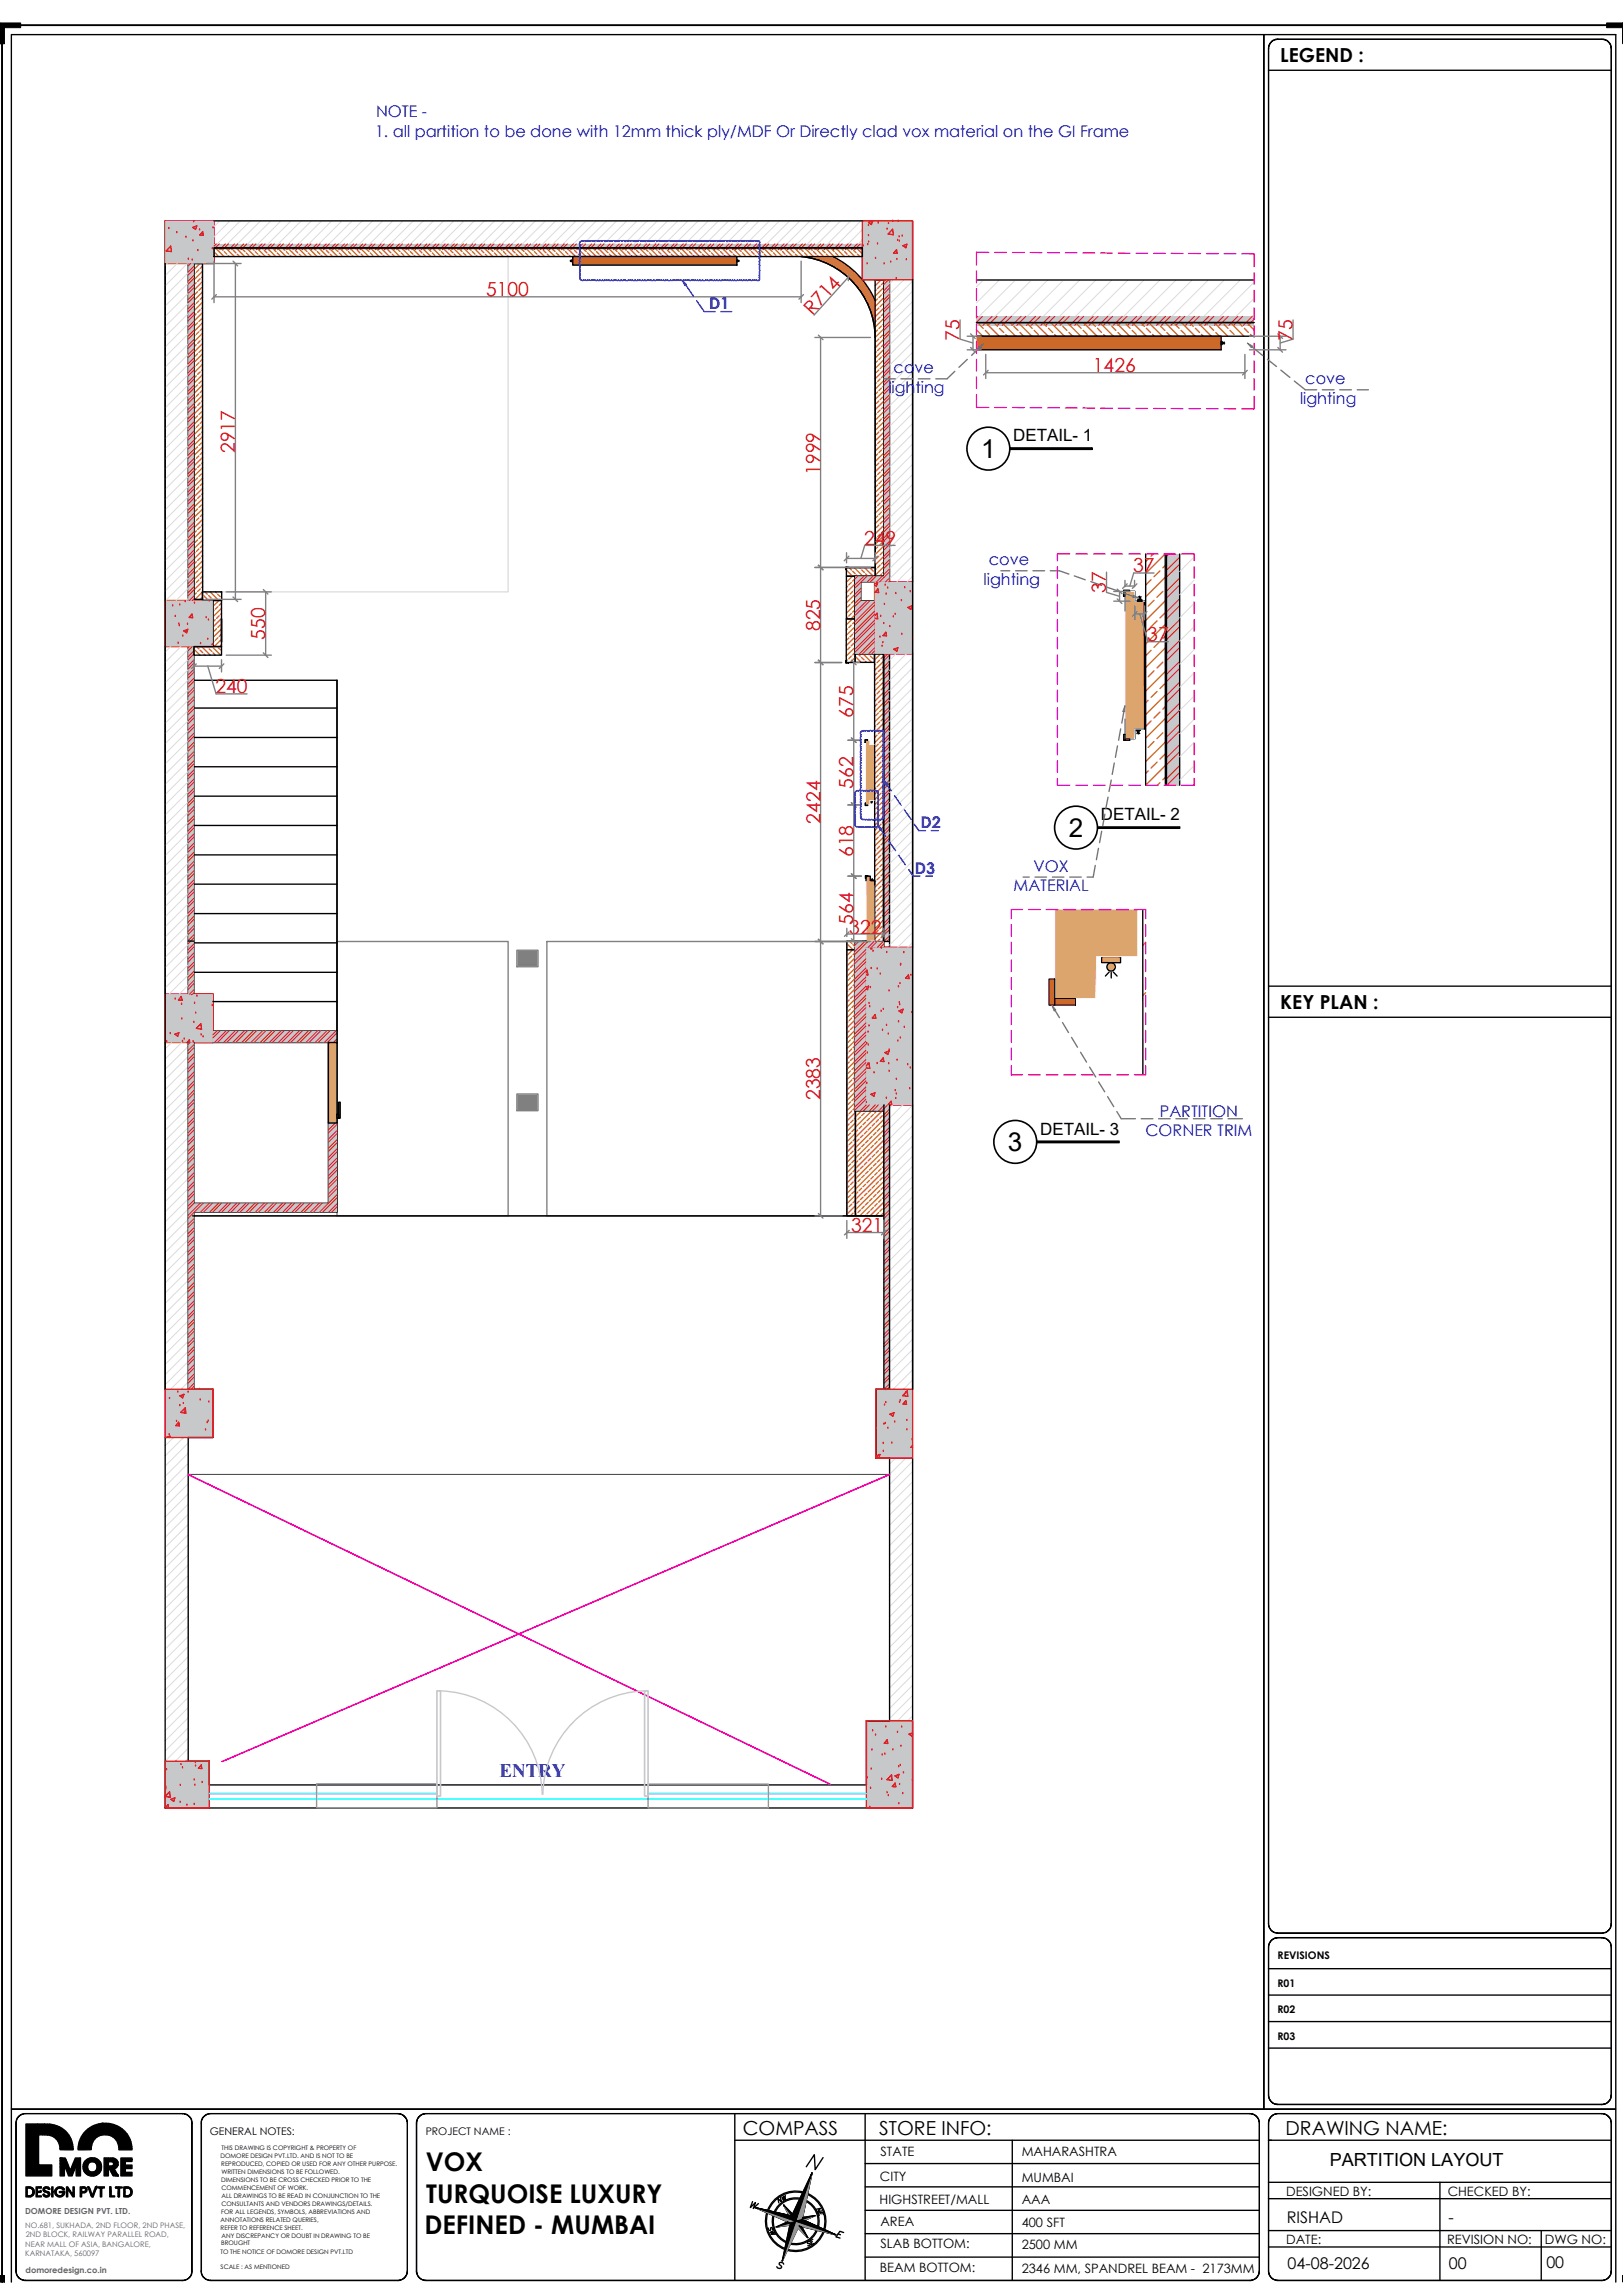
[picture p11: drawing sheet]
<svg xmlns="http://www.w3.org/2000/svg" width="297mm" height="420mm" viewBox="0 0 297 420" stroke-linecap="round" stroke-linejoin="round" font-family="sans-serif">
<defs><g id="words">
<g font-size="4.8">
<text x="179.5" y="83.8">1</text>
<text x="195.6" y="153.2">2</text>
<text x="184.5" y="210.7">3</text>
</g>
<g font-size="4.7">
<text x="77.9" y="397.4">VOX</text>
<text x="78" y="403.1">TURQUOISE LUXURY</text>
<text x="77.7" y="408.8">DEFINED - MUMBAI</text>
</g>
<g font-size="3.5">
<text x="234.3" y="11.4">LEGEND :</text>
<text x="234.3" y="184.7">KEY PLAN :</text>
<text x="135.9" y="390.7">COMPASS</text>
<text x="160.9" y="390.7">STORE INFO:</text>
<text x="235.3" y="390.7">DRAWING NAME:</text>
</g>
<g font-size="3.5" fill="#f00">
<text x="88.9" y="54.2">5100</text>
<text x="148.7" y="57.8" transform="rotate(-48 148.7 57.8)">R714</text>
<text x="175.6" y="62.3" transform="rotate(-90 175.6 62.3)">75</text>
<text x="236.5" y="62.3" transform="rotate(-90 236.5 62.3)">75</text>
<text x="200" y="68.1">1426</text>
<text x="43" y="82.9" transform="rotate(-90 43 82.9)">2917</text>
<text x="150.1" y="86.9" transform="rotate(-90 150.1 86.9)">1999</text>
<text x="158.1" y="99.7">249</text>
<text x="207.3" y="104.8">37</text>
<text x="202.4" y="108.5" transform="rotate(-90 202.4 108.5)">37</text>
<text x="48.5" y="117.1" transform="rotate(-90 48.5 117.1)">550</text>
<text x="150.1" y="115.5" transform="rotate(-90 150.1 115.5)">825</text>
<text x="210" y="117.3">37</text>
<text x="39.4" y="126.9">240</text>
<text x="156.1" y="131.3" transform="rotate(-90 156.1 131.3)">675</text>
<text x="156.1" y="144.3" transform="rotate(-90 156.1 144.3)">562</text>
<text x="150.1" y="150.7" transform="rotate(-90 150.1 150.7)">2424</text>
<text x="156.1" y="156.8" transform="rotate(-90 156.1 156.8)">618</text>
<text x="155.4" y="170.9">322</text>
<text x="156.1" y="169.3" transform="rotate(-90 156.1 169.3)">564</text>
<text x="150.1" y="201.3" transform="rotate(-90 150.1 201.3)">2383</text>
<text x="155.8" y="225.5">321</text>
</g>
<text font-size="3.4" fill="#00f" x="91.4" y="325.1">ENTRY</text>
<text font-size="3.3" x="243.3" y="396.4">PARTITION LAYOUT</text>
<g font-size="3.1">
<text x="185.4" y="80.8">DETAIL- 1</text>
<text x="201.4" y="150.1">DETAIL- 2</text>
<text x="190.3" y="207.6">DETAIL- 3</text>
</g>
<g font-size="2.9" fill="#00f">
<text x="68.8" y="21.4">NOTE -</text>
<text x="68.6" y="25">1. all partition to be done with 12mm thick ply/MDF Or Directly clad vox material on the GI Frame</text>
<text x="129.8" y="56.6">D1</text>
<text x="162.6" y="71.9">lighting</text>
<text x="163.5" y="68.3">cove</text>
<text x="238.9" y="70.3">cove</text>
<text x="237.9" y="74">lighting</text>
<text x="180" y="107.1">lighting</text>
<text x="180.9" y="103.4">cove</text>
<text x="168.5" y="151.6">D2</text>
<text x="167.4" y="159.9">D3</text>
<text x="189.2" y="159.5">VOX</text>
<text x="185.5" y="163.1">MATERIAL</text>
<text x="209.6" y="207.9">CORNER TRIM</text>
<text x="212.2" y="204.4">PARTITION</text>
</g>
<g font-size="2.9">
<text x="235.5" y="406.8">RISHAD</text>
<text x="265.1" y="406.8">-</text>
<text x="235.6" y="415.2">04-08-2026</text>
<text x="265.1" y="415.2">00</text>
<text x="283" y="415">00</text>
</g>
<g font-size="2.4">
<text x="161.1" y="394.5">STATE</text>
<text x="187" y="394.6">MAHARASHTRA</text>
<text x="161" y="399.1">CITY</text>
<text x="187" y="399.3">MUMBAI</text>
<text x="235.4" y="401.8">DESIGNED BY:</text>
<text x="264.9" y="401.8">CHECKED BY:</text>
<text x="161" y="403.3">HIGHSTREET/MALL</text>
<text x="161.1" y="407.4">AREA</text>
<text x="187" y="407.6">400 SFT</text>
<text x="187" y="403.4">AAA</text>
<text x="161.1" y="411.4">SLAB BOTTOM:</text>
<text x="187" y="411.6">2500 MM</text>
<text x="235.4" y="410.6">DATE:</text>
<text x="264.8" y="410.7">REVISION NO:</text>
<text x="282.7" y="410.7">DWG NO:</text>
<text x="161" y="415.8">BEAM BOTTOM:</text>
<text x="187" y="416">2346 MM, SPANDREL BEAM - 2173MM</text>
</g>
<g font-size="1.9">
<text x="233.8" y="358.5">REVISIONS</text>
<text x="233.8" y="363.6">R01</text>
<text x="233.8" y="368.4">R02</text>
<text x="233.8" y="373.3">R03</text>
<text x="38.4" y="390.7">GENERAL NOTES:</text>
<text x="77.9" y="390.7">PROJECT NAME :</text>
</g>
<g font-size="1.5" fill="#636466">
<text x="4.6" y="405.2">DOMORE DESIGN PVT. LTD.</text>
<text x="4.7" y="416">domoredesign.co.in</text>
</g>
<g font-size="1.4" fill="#636466">
<text x="4.6" y="407.8">NO.681, SUKHADA, 2ND FLOOR, 2ND PHASE,</text>
<text x="4.6" y="411.1">NEAR MALL OF ASIA, BANGALORE,</text>
<text x="4.6" y="412.8">KARNATAKA, 560097</text>
<text x="4.7" y="409.5">2ND BLOCK, RAILWAY PARALLEL ROAD,</text>
</g>
<g font-size="1.1">
<text x="40.4" y="394.9">DOMORE DESIGN PVT.LTD. AND IS NOT TO BE</text>
<text x="40.6" y="393.4">THIS DRAWING IS COPYRIGHT &amp; PROPERTY OF</text>
<text x="40.5" y="396.4">REPRODUCED, COPIED OR USED FOR ANY OTHER PURPOSE.</text>
<text x="40.5" y="399.3">DIMENSIONS TO BE CROSS CHECKED PRIOR TO THE</text>
<text x="40.5" y="397.8">WRITTEN DIMENSIONS TO BE FOLLOWED.</text>
<text x="40.5" y="400.7">COMMENCEMENT OF WORK.</text>
<text x="40.4" y="406.6">ANNOTATIONS RELATED QUERIES,</text>
<text x="40.5" y="405.1">FOR ALL LEGENDS, SYMBOLS, ABBREVIATIONS AND</text>
<text x="40.5" y="403.6">CONSULTANTS AND VENDORS DRAWINGS/DETAILS.</text>
<text x="40.6" y="402.2">ALL DRAWINGS TO BE READ IN CONJUNCTION TO THE</text>
<text x="40.4" y="408">REFER TO REFERENCE SHEET.</text>
<text x="40.4" y="412.4">TO THE NOTICE OF DOMORE DESIGN PVT.LTD</text>
<text x="40.5" y="410.9">BROUGHT</text>
<text x="40.6" y="409.5">ANY DISCREPANCY OR DOUBT IN DRAWING TO BE</text>
<text x="40.4" y="415.3">SCALE : AS MENTIONED</text>
</g>
</g></defs>
<!-- layer: 0 -->
<path d="M61.7 172.3h31.3v50.2h-31.3zM100.1 172.3h54.9v50.2h-54.9z" fill="none" stroke="#808080" stroke-width=".25"/>
<path d="M37.1 46.9h55.9v61.4h-55.9z" fill="none" stroke="#dcdcdc" stroke-width=".25"/>
<path d="M30.2 40.4v69.5M35.5 48.2v61.7M39.2 44.6v3.6h-4.8v61.7h4.6v8.4h-4.6v63.6h4.6v8.9h-4.6M157.8 44.6v6.6h5v55.3h-5.3v3.5h2.5v9.7h2.8M161.7 51.2v55.3M30.2 118.3v63.6M35.5 118.3v63.6M156.5 105.4h6.3M39 188.7h22.7M156.4 188.7h1.4M35.5 221.8h26.2M35.5 220.2h26.2" fill="none" stroke="#000" stroke-width=".25"/>
<!-- layer: PANELING -->
<path d="M161.7 119.7h1.1v52.6h-1.1z" fill-rule="evenodd" fill="#c7c8ca"/>
<g fill="none" stroke="#cd2027" stroke-width=".2">
<path d="M162.4 119.7l-.7 .7M162.8 119.8l-1.1 1.1M162.8 121l-1.1 1M162.8 122.6l-1.1 1.1M162.8 124.3l-1.1 1.1M162.8 126l-1.1 1.1M162.8 127.7l-1.1 1M162.8 129.3l-1.1 1.1M162.8 131l-1.1 1.1M162.8 132.7l-1.1 1.1M162.8 134.4l-1.1 1M162.8 136.1l-1.1 1"/>
<path d="M162.8 137.7l-1.1 1.1M162.8 139.4l-1.1 1.1M162.8 121.5l-1.1 1.1M162.8 123.2l-1.1 1.1M162.8 124.9l-1.1 1M162.8 126.6l-1.1 1M162.8 128.2l-1.1 1.1M162.8 129.9l-1.1 1.1M162.8 131.6l-1.1 1M162.8 133.3l-1.1 1M162.8 134.9l-1.1 1.1M162.8 136.6l-1.1 1.1"/>
<path d="M162.8 138.3l-1.1 1.1M162.8 140l-1.1 1M162.8 141.1l-1.1 1M162.8 142.8l-1.1 1M162.8 144.4l-1.1 1.1M162.8 146.1l-1.1 1.1M162.8 147.8l-1.1 1.1M162.8 149.5l-1.1 1M162.8 151.1l-1.1 1.1M162.8 152.8l-1.1 1.1M162.8 154.5l-1.1 1.1M162.8 156.2l-1.1 1"/>
<path d="M162.8 157.8l-1.1 1.1M162.8 159.5l-1.1 1.1M162.8 141.6l-1.1 1.1M162.8 143.3l-1.1 1.1M162.8 145l-1.1 1.1M162.8 146.7l-1.1 1M162.8 148.3l-1.1 1.1M162.8 150l-1.1 1.1M162.8 151.7l-1.1 1.1M162.8 153.4l-1.1 1M162.8 155.1l-1.1 1M162.8 156.7l-1.1 1.1"/>
<path d="M162.8 158.4l-1.1 1M162.8 161.2l-1.1 1M162.8 162.9l-1.1 1M162.8 164.6l-1.1 1M162.8 166.2l-1.1 1.1M162.8 167.9l-1.1 1M162.8 169.6l-1.1 1M162.8 171.3l-1.1 1M162.8 160.1l-1.1 1M162.8 161.8l-1.1 1M162.8 163.4l-1.1 1.1M162.8 165.1l-1.1 1.1"/>
<path d="M162.8 166.8l-1.1 1M162.8 168.5l-1.1 1M162.8 170.1l-1.1 1.1M162.8 171.8l-.5 .5"/>
</g>
<!-- layer: 0 -->
<path d="M156.5 105.4v14.3h3.5M161.7 119.7v53.7M162.8 119.7v53.7h-4.4v28.8h4.4M167 119.7v53.7M61.7 124.5v97.3M162.7 172.3h-6.3v31h5.3M39 190.8h22.7M60.1 190.8v29.4M60.1 205.5h1.6" fill="none" stroke="#000" stroke-width=".25"/>
<!-- layer: COLUMN -->
<path d="M30.2 40.4h9v7.8h-9zM30.2 109.9h8.8v8.4h-8.8zM160 106.5h7v13.2h-7zM158.4 173.4h8.6v28.8h-8.6zM30.2 181.9h8.8v8.9h-8.8z" fill="none" stroke="#f00" stroke-width=".25"/>
<!-- layer: COL -->
<path d="M94.8 200.5v2.5" fill="none" stroke="#808080" stroke-width=".25"/>
<!-- layer: PANELING -->
<path d="M94.8 174.1v2.6" fill="none" stroke="#545454" stroke-width=".2"/>
<!-- layer: 0 -->
<path d="M94.8 200.5h3.4v2.5h-3.4z" fill-rule="evenodd" fill="#808080"/>
<!-- layer: COL -->
<path d="M98.2 200.5v2.5" fill="none" stroke="#808080" stroke-width=".25"/>
<!-- layer: PANELING -->
<path d="M94.8 174.1h3.4v2.6" fill="none" stroke="#545454" stroke-width=".2"/>
<!-- layer: 0 -->
<path d="M94.8 174.1h3.4v2.6h-3.4z" fill-rule="evenodd" fill="#808080"/>
<!-- layer: PANELING -->
<path d="M94.8 176.7h3.4M35.5 222.5h126.2" fill="none" stroke="#545454" stroke-width=".2"/>
<!-- layer: COL -->
<path d="M94.8 200.5h3.4M94.8 203h3.4" fill="none" stroke="#808080" stroke-width=".25"/>
<!-- layer: 0 -->
<path d="M146.6 46.9h5.8a16.1 16.1 0 0 1 7.7 8.1v6.8a15 15 0 0 0-13.5-14.9z" fill-rule="evenodd" fill="#f8991e"/>
<!-- layer: PARTITION -->
<g fill="none" stroke="#cd6928" stroke-width=".25">
<path d="M35.7 55.8l-.2 .1M35.7 50.1l-.2 .2M35.9 57.4l-.4 .4M35.9 51.7l-.4 .5M36.2 59.1l-.5 .4M36.2 53.4l-.5 .5M36.4 55.1l-.5 .4M36.4 49.4l-.5 .4M36.6 48.2l-1.1 1.1M36.6 56.7l-.4 .5M36.6 51l-.4 .5M36.9 58.4l-.5 .4"/>
<path d="M36.9 52.7l-.5 .4M37.1 59.1l-1.6 1.6M37.1 57.2l-1.6 1.6M37.1 55.3l-1.6 1.6M37.1 53.4l-1.6 1.6M37.1 51.5l-1.6 1.6M37.1 49.6l-1.6 1.6M37.1 56.3l-.2 .1M37.1 54.4l-.5 .4M37.1 50.6l-.2 .2M37.1 48.7l-.5 .4M160.3 58.7l-.2 .2"/>
<path d="M160.3 53l-.2 .2M160.6 54.7l-.5 .4M160.8 56.3l-.5 .5M161.1 58l-.5 .5M161.1 52.3l-.5 .5M161.3 51.2l-1.2 1.1M161.3 59.7l-.5 .4M161.3 54l-.5 .5M161.5 55.6l-.4 .5M161.7 58.3l-1.6 1.6M161.7 56.4l-1.6 1.6M161.7 54.5l-1.6 1.6"/>
<path d="M161.7 52.6l-1.6 1.6M161.7 59.2l-.2 .2M161.7 57.3l-.4 .5M161.7 53.6l-.2 .2M161.7 51.7l-.4 .4M35.7 78.4l-.2 .2M35.7 72.8l-.2 .2M35.7 67.1l-.2 .2M35.7 61.4l-.2 .2M35.9 74.4l-.4 .5M35.9 68.8l-.4 .4M35.9 63.1l-.4 .4"/>
<path d="M36.2 76.1l-.5 .5M36.2 70.4l-.5 .5M36.2 64.7l-.5 .5M36.4 77.7l-.5 .5M36.4 72.1l-.5 .5M36.4 66.4l-.5 .5M36.4 60.7l-.5 .5M36.6 79.4l-.4 .5M36.6 73.7l-.4 .5M36.6 68.1l-.4 .4M36.6 62.4l-.4 .5M36.9 75.4l-.5 .5"/>
<path d="M36.9 69.7l-.5 .5M36.9 64l-.5 .5M37.1 79.9l-1.6 1.6M37.1 78l-1.6 1.6M37.1 76.1l-1.6 1.6M37.1 74.2l-1.6 1.6M37.1 72.3l-1.6 1.6M37.1 70.4l-1.6 1.6M37.1 68.6l-1.6 1.5M37.1 66.7l-1.6 1.6M37.1 64.8l-1.6 1.6M37.1 62.9l-1.6 1.6"/>
<path d="M37.1 61l-1.6 1.6M37.1 79l-.2 .2M37.1 77.1l-.5 .4M37.1 73.3l-.2 .2M37.1 71.4l-.5 .4M37.1 67.6l-.2 .2M37.1 65.7l-.5 .5M37.1 61.9l-.2 .2M37.1 60.1l-.5 .4M160.3 75.8l-.2 .2M160.3 70.1l-.2 .2M160.3 64.4l-.2 .2"/>
<path d="M160.6 66.1l-.5 .4M160.6 60.4l-.5 .4M160.6 77.4l-.5 .4M160.6 71.7l-.5 .5M160.8 79.1l-.5 .4M160.8 73.4l-.5 .4M160.8 67.7l-.5 .5M160.8 62l-.5 .5M161.1 75l-.5 .5M161.1 69.4l-.5 .4M161.1 63.7l-.5 .5M161.3 76.7l-.5 .5"/>
<path d="M161.3 71l-.5 .5M161.3 65.3l-.5 .5M161.5 78.3l-.4 .5M161.5 72.7l-.4 .4M161.5 67l-.4 .5M161.5 61.3l-.4 .5M161.7 67.8l-1.6 1.5M161.7 65.8l-1.6 1.6M161.7 64l-1.6 1.5M161.7 62.1l-1.6 1.6M161.7 60.2l-1.6 1.6M161.7 68.7l-.4 .4"/>
<path d="M161.7 64.9l-.2 .2M161.7 63l-.4 .5M161.7 79.1l-1.6 1.6M161.7 77.2l-1.6 1.6M161.7 75.3l-1.6 1.6M161.7 73.4l-1.6 1.6M161.7 71.5l-1.6 1.6M161.7 69.6l-1.6 1.6M161.7 76.3l-.2 .2M161.7 74.4l-.4 .4M161.7 70.6l-.2 .2M35.7 95.5l-.2 .2"/>
<path d="M35.7 89.8l-.2 .2M35.7 84.1l-.2 .2M35.9 97.1l-.4 .5M35.9 91.5l-.4 .4M35.9 85.8l-.4 .4M35.9 80.1l-.4 .5M36.2 98.8l-.5 .5M36.2 93.1l-.5 .5M36.2 87.4l-.5 .5M36.2 81.8l-.5 .4M36.4 94.8l-.5 .4M36.4 89.1l-.5 .5"/>
<path d="M36.4 83.4l-.5 .5M36.6 85.1l-.4 .5M36.7 96.4l-.5 .5M36.7 90.7l-.5 .5M36.9 98.1l-.5 .5M36.9 92.4l-.5 .5M36.9 86.7l-.5 .5M36.9 81.1l-.5 .4M37.1 98.8l-1.6 1.6M37.1 96.9l-1.6 1.6M37.1 95.1l-1.6 1.5M37.1 93.2l-1.6 1.5"/>
<path d="M37.1 91.3l-1.6 1.5M37.1 89.4l-1.6 1.5M37.1 87.5l-1.6 1.6M37.1 85.6l-1.6 1.6M37.1 83.7l-1.6 1.6M37.1 81.8l-1.6 1.6M37.1 99.8l-.4 .4M37.1 96l-.2 .2M37.1 94.1l-.4 .4M37.1 90.3l-.2 .2M37.1 88.4l-.5 .5M37.1 84.6l-.2 .2"/>
<path d="M37.1 82.7l-.5 .5M160.3 98.5l-.2 .1M160.3 92.8l-.2 .2M160.3 87.1l-.2 .2M160.3 81.4l-.2 .2M160.6 94.4l-.5 .5M160.6 88.8l-.5 .4M160.6 83.1l-.5 .4M160.8 96.1l-.5 .5M160.8 90.4l-.5 .5M160.8 84.7l-.5 .5M161.1 97.7l-.5 .5"/>
<path d="M161.1 92.1l-.5 .4M161.1 86.4l-.5 .5M161.1 80.7l-.5 .5M161.3 99.4l-.5 .5M161.3 93.7l-.5 .5M161.3 88l-.5 .5M161.3 82.4l-.5 .4M161.5 95.4l-.4 .4M161.5 89.7l-.4 .5M161.5 84l-.4 .5M161.7 99.9l-1.6 1.6M161.7 98l-1.6 1.6"/>
<path d="M161.7 96.1l-1.6 1.6M161.7 94.2l-1.6 1.6M161.7 92.3l-1.6 1.6M161.7 90.5l-1.6 1.5M161.7 88.6l-1.6 1.5M161.7 86.7l-1.6 1.6M161.7 84.8l-1.6 1.5M161.7 82.9l-1.6 1.6M161.7 81l-1.6 1.6M161.7 99l-.2 .2M161.7 97.1l-.4 .4M161.7 93.3l-.2 .2"/>
<path d="M161.7 91.4l-.4 .4M161.7 87.6l-.2 .2M161.7 85.7l-.4 .4M161.7 81.9l-.2 .2M161.7 80l-.4 .5M35.7 106.8l-.2 .2M35.7 101.2l-.2 .2M35.9 108.5l-.4 .4M35.9 102.8l-.4 .4M36.2 104.5l-.5 .4M36.4 106.1l-.5 .5M36.4 100.4l-.5 .5"/>
<path d="M36.7 107.8l-.5 .4M36.7 102.1l-.5 .5M36.9 109.4l-.3 .3M36.9 103.7l-.5 .5M37 108.8l1.1 1.1M37.1 108.3l-1.4 1.4M37.1 106.4l-1.6 1.6M37.1 104.5l-1.6 1.6M37.1 102.6l-1.6 1.6M37.1 100.7l-1.6 1.6M37.1 107.4l-.2 .1M37.1 105.4l-.4 .5"/>
<path d="M37.1 101.7l-.2 .2M37.5 108.3l.4 .4M38.2 109l.5 .5M38.5 108.3l1.5 1.6M38.9 109.7l.2 .2M39.2 117.4l-.2 .2M39.2 111.7l-.2 .2M39.4 113.4l-.4 .4M39.4 108.3l.2 .2M39.6 115l-.4 .5M39.8 108.7l.5 .5M39.9 116.7l-.5 .5"/>
<path d="M39.9 111l-.5 .5M40.1 109.9l-1.1 1.1M40.1 112.7l-.5 .5M40.3 114.3l-.4 .5M40.3 108.3l.3 .2M40.5 117l-1.3 1.3M40.5 115.1l-1.5 1.6M40.5 113.2l-1.5 1.6M40.5 111.3l-1.5 1.6M40.5 117.9l-.2 .2M40.5 116l-.4 .5M40.5 112.3l-.2 .2"/>
<path d="M40.5 110.3l-.4 .5M40.5 109.5h.1M154.9 104.3l1.1 1.1-1.1 1.1M155.1 113l-.2 .2M155.1 107.3l-.2 .2M155.3 109l-.4 .4M155.4 103.9l.4 .4M155.6 110.6l-.5 .5M155.8 112.3l-.5 .4M155.8 106.6l-.5 .4M156 108.2l-.4 .5M156 104.5l.5 .5"/>
<path d="M156.3 109.9l-.5 .5M156.3 103.9l1.6 1.5M156.5 112.5l-.7 .8M156.5 110.7l-1.6 1.5M156.5 108.7l-1.6 1.6M156.5 106.9l-1.6 1.5M156.5 111.6l-.5 .4M156.5 107.8l-.2 .2M156.5 105.9l-.5 .4M156.7 105.2l.2 .2M157.2 103.9l.3 .1M157.7 104.3l.5 .5"/>
<path d="M158.2 103.9l1.6 1.5M158.4 105l.4 .4M159.3 104l.5 .5M160 104.8l.2 .1M160.1 103.9h.1M160.3 104.1l-.1 .2M160.6 100.1l-.5 .4M160.8 101.8l-.5 .4M161.1 103.4l-.5 .5M161.2 119.7l-1.2 1.1M161.3 105.1l-.4 .3M161.5 101.1l-.4 .4"/>
<path d="M161.7 103.7l-1.5 1.6M161.7 101.8l-1.6 1.6M161.7 104.6l-.2 .2M161.7 102.8l-.4 .4M160.2 132.9l-.1 .2M160.2 127.2l-.1 .2M160.2 121.5l-.2 .2M160.3 138.5l-.2 .2M160.5 134.5l-.4 .5M160.5 128.8l-.4 .5M160.5 123.2l-.4 .4M160.7 136.2l-.5 .4"/>
<path d="M160.7 130.5l-.5 .5M160.7 124.8l-.5 .5M161 137.8l-.5 .5M161 132.2l-.5 .4M161 126.5l-.5 .5M161 120.8l-.5 .5M161.2 139.5l-.5 .5M161.2 133.8l-.5 .5M161.2 128.1l-.5 .5M161.2 122.5l-.5 .4M161.4 135.5l-.4 .4M161.4 129.8l-.4 .5"/>
<path d="M161.4 124.1l-.4 .5M161.6 140l-1.5 1.6M161.6 138.1l-1.5 1.6M161.6 136.2l-1.5 1.6M161.6 134.3l-1.5 1.6M161.6 132.4l-1.5 1.6M161.6 130.5l-1.5 1.6M161.6 128.6l-1.5 1.6M161.6 126.8l-1.5 1.5M161.6 124.9l-1.5 1.6M161.6 123l-1.5 1.5M161.6 121.1l-1.6 1.6"/>
<path d="M161.6 139.1l-.2 .2M161.6 137.2l-.4 .4M161.6 133.4l-.2 .2M161.6 131.5l-.4 .4M161.6 127.7l-.2 .2M161.6 125.8l-.4 .4M161.6 122l-.2 .2M161.6 120.1l-.4 .5M160.3 155.6l-.2 .2M160.3 149.9l-.2 .2M160.3 144.2l-.2 .2M160.5 157.2l-.4 .5"/>
<path d="M160.5 151.5l-.4 .5M160.5 145.9l-.4 .4M160.5 140.2l-.4 .4M160.7 158.9l-.4 .4M160.7 153.2l-.4 .5M160.7 147.5l-.4 .5M160.7 141.8l-.4 .5M161 143.5l-.5 .5M161 154.8l-.5 .5M161 149.2l-.5 .4M161.2 156.5l-.5 .5M161.2 150.8l-.5 .5"/>
<path d="M161.2 145.2l-.5 .4M161.4 158.2l-.4 .4M161.4 152.5l-.4 .5M161.4 146.8l-.4 .5M161.4 141.1l-.4 .5M161.6 158.9l-1.5 1.6M161.6 157l-1.5 1.6M161.6 155.1l-1.5 1.6M161.6 153.2l-1.5 1.6M161.6 151.3l-1.5 1.6M161.6 149.5l-1.5 1.5M161.6 147.6l-1.5 1.5"/>
<path d="M161.6 145.7l-1.5 1.6M161.6 143.8l-1.5 1.5M161.6 141.9l-1.5 1.6M161.6 159.9l-.4 .4M161.6 156.1l-.2 .2M161.6 154.2l-.4 .4M161.6 150.4l-.2 .2M161.6 148.5l-.4 .5M161.6 144.7l-.2 .2M161.6 142.8l-.4 .5M160.3 172.6l-.2 .2M160.3 166.9l-.2 .2"/>
<path d="M160.3 161.2l-.2 .3M160.5 168.6l-.4 .4M160.5 162.9l-.4 .4M160.7 170.2l-.4 .5M160.7 164.6l-.4 .4M161 171.9l-.5 .4M161 166.2l-.5 .5M161 160.5l-.5 .5M161.2 173.5l-.2 .3M161.2 167.9l-.5 .4M161.2 162.2l-.5 .5M161.4 169.5l-.4 .5"/>
<path d="M161.4 163.8l-.4 .5M161.6 172.2l-1.5 1.5M161.6 170.3l-1.5 1.5M161.6 168.4l-1.5 1.6M161.6 166.5l-1.5 1.6M161.6 164.6l-1.5 1.6M161.6 162.7l-1.5 1.6M161.6 160.8l-1.5 1.6M161.6 173.1l-.2 .2M161.6 171.2l-.4 .4M161.6 167.4l-.2 .2M161.6 165.5l-.4 .5"/>
<path d="M161.6 161.8l-.2 .2"/>
</g>
<path d="M35.5 48.2h1.6v61.5h-1.6zM160.1 51.2h1.6v54.2h-1.5zM37 108.3h3.6v1.6h-3.6zM39 109.9h1.5v8.4h-1.5zM154.9 105.4h1.6v7.9h-1.6zM154.9 103.9h5.3v1.5h-5.3zM160 119.7h1.6v54.1h-1.5z" fill="none" stroke="#000" stroke-width=".25"/>
<!-- layer: 0 -->
<path d="M94.6 173.9h3.8v3h-3.8zM94.8 174.1h3.4v2.6h-3.4z" fill="none" stroke="#808080" stroke-width=".25"/>
<!-- layer: COL -->
<path d="M94.6 200.2h3.8v3.1h-3.8zM94.8 200.5h3.4v2.5h-3.4z" fill="none" stroke="#808080" stroke-width=".25"/>
<!-- layer: 0 -->
<path d="M146.6 46.9a15 15 0 0 1 13.6 14.8M152.4 46.9a16.2 16.2 0 0 1 7.8 8.1" fill="none" stroke="#000" stroke-width=".25"/>
<!-- layer: PARTITION -->
<g fill="#f1eb1f">
<path d="M159.3 146.5h.3v.1h-.3z" fill-rule="evenodd"/>
<circle cx="159.5" cy="146.7" r=".08"/>
</g>
<g fill="none" stroke="#000" stroke-width=".25">
<path d="M159.3 146.5h.3v.1h-.3zM159.4 146.8v.1M159.5 146.8v.1M159.5 146.8l.1 .1"/>
<circle cx="159.5" cy="146.7" r=".08"/>
</g>
<!-- layer: PARTITION_1 -->
<path d="M158.4 135.5h.8v.8h.7v10.2h-.7v.8h-.8z" fill-rule="evenodd" fill="#dda56e"/>
<!-- layer: . -->
<path d="M160 136.3h-.8v-.8h-.8v11.8h.8v-.8h.8" fill="none" stroke="#fafafa" stroke-width=".18"/>
<!-- layer: PARTITION_1 -->
<path d="M158.5 160.3h.8v.8h.7v11.1h-1.5z" fill-rule="evenodd" fill="#dda56e"/>
<!-- layer: . -->
<path d="M158.5 161.2v11M159.3 172.2h.8" fill="none" stroke="#fafafa" stroke-width=".18"/>
<!-- layer: 16 -->
<path d="M158.5 161.2v-.9h.8v.8h.8v.9" fill="none" stroke="#000" stroke-width=".25"/>
<!-- layer: PARTITION -->
<path d="M154.9 113.3h1.6v7.9h-1.6zM156.5 119.6h3.5v1.6h-3.5zM155 173.8h1.5v48.7h-1.5zM155 172.2h3.5v1.6h-3.5zM159.4 161h.4v.1h-.4zM159.6 161h.1M156.5 203.3h5.2v19.2h-5.2z" fill="none" stroke="#000" stroke-width=".25"/>
<circle cx="159.6" cy="160.9" r=".08" fill="none" stroke="#000" stroke-width=".18"/>
<g fill="none" stroke="#cd6928" stroke-width=".25">
<path d="M155.1 115.1l-.2 .2M155.3 116.8l-.4 .4M155.5 118.4l-.4 .5M155.8 114.4l-.5 .5M156 113.3l-1.1 1.1M156 116.1l-.5 .4M156.3 117.7l-.5 .5M156.5 118.5l-1.6 1.6M156.5 116.6l-1.6 1.5M156.5 114.7l-1.6 1.6M156.5 119.4l-.5 .4M156.5 115.6l-.2 .2"/>
<path d="M156.5 113.7l-.5 .5M157 119.6l.4 .5M157.9 119.6l1.6 1.6M158.8 119.6l.3 .2M159.8 119.6l.2 .2M155.1 120.8l-.2 .2M155.8 120.1l-.5 .5M156.5 120.4l-.9 .8M156.5 120.1l1.1 1.1M157.6 120.3l.5 .5M158.3 121l.2 .2M159.3 120.1l.5 .4"/>
<path d="M160 120.8h.1M155 172.7l1.1 1.1M155.2 175.7l-.2 .2M155.4 177.3l-.4 .4M155.4 172.2l.5 .5M155.6 179l-.4 .4M155.9 174.9l-.5 .5M156.1 173.8l-1.1 1.1M156.1 176.6l-.5 .5M156.1 172.9l.5 .5M156.3 178.2l-.4 .5M156.4 172.2l1.6 1.6"/>
<path d="M156.5 179l-1.5 1.6M156.5 177.1l-1.5 1.6M156.5 175.2l-1.5 1.6M156.5 179.9l-.4 .5M156.5 176.2l-.2 .2M156.5 174.3l-.4 .4M156.8 173.6l.2 .2M157.3 172.2l.2 .2M157.8 172.7l.4 .4M158.3 172.2l.2 .2M158.5 173.4h.1M155.2 198.4l-.2 .2"/>
<path d="M155.2 192.7l-.2 .2M155.2 187l-.2 .2M155.2 181.3l-.2 .2M155.4 194.3l-.4 .5M155.4 188.7l-.4 .4M155.4 183l-.4 .4M155.6 196l-.4 .5M155.6 190.3l-.4 .5M155.6 184.6l-.4 .5M155.9 197.6l-.5 .5M155.9 192l-.5 .4M155.9 186.3l-.5 .5"/>
<path d="M155.9 180.6l-.5 .5M156.1 199.3l-.5 .5M156.1 193.6l-.5 .5M156.1 187.9l-.5 .5M156.1 182.3l-.5 .4M156.3 195.3l-.4 .4M156.3 189.6l-.4 .5M156.3 183.9l-.4 .5M156.5 199.8l-1.5 1.6M156.5 197.9l-1.5 1.6M156.5 196l-1.5 1.6M156.5 194.1l-1.5 1.6"/>
<path d="M156.5 192.2l-1.5 1.6M156.5 190.4l-1.5 1.5M156.5 188.5l-1.5 1.6M156.5 186.6l-1.5 1.5M156.5 184.7l-1.5 1.6M156.5 182.8l-1.5 1.6M156.5 180.9l-1.5 1.6M156.5 198.9l-.2 .2M156.5 197l-.4 .4M156.5 193.2l-.2 .2M156.5 191.3l-.4 .4M156.5 187.5l-.2 .2"/>
<path d="M156.5 185.6l-.4 .5M156.5 181.8l-.2 .2M155.2 215.4l-.2 .2M155.2 209.7l-.2 .2M155.2 204l-.2 .2M155.4 217l-.4 .5M155.4 211.4l-.4 .4M155.4 205.7l-.4 .4M155.4 200l-.4 .4M155.6 218.7l-.4 .5M155.6 213l-.4 .5M155.6 207.4l-.4 .4"/>
<path d="M155.6 201.7l-.4 .4M155.9 214.7l-.5 .4M155.9 209l-.5 .5M155.9 203.3l-.5 .5M156.1 216.3l-.5 .5M156.1 210.7l-.5 .4M156.1 205l-.5 .4M156.3 206.6l-.4 .5M156.3 201l-.4 .4M156.4 218l-.5 .5M156.4 212.3l-.5 .5M156.5 218.7l-1.5 1.6"/>
<path d="M156.5 216.9l-1.5 1.5M156.5 214.9l-1.5 1.6M156.5 213.1l-1.5 1.5M156.5 211.2l-1.5 1.5M156.5 209.3l-1.5 1.6M156.5 207.4l-1.5 1.6M156.5 205.5l-1.5 1.6M156.5 203.6l-1.5 1.6M156.5 201.7l-1.5 1.6M156.5 219.7l-.4 .4M156.5 215.9l-.1 .2M156.5 214l-.4 .4"/>
<path d="M156.5 210.2l-.1 .2M156.5 208.3l-.4 .5M156.5 204.6l-.2 .1M156.5 202.7l-.4 .4M156.7 216.5l-.2 .2M156.7 210.8l-.2 .2M156.7 205.1l-.2 .2M157 212.5l-.5 .4M157 206.8l-.5 .4M157 218.1l-.5 .5M157.2 219.8l-.5 .5M157.2 214.1l-.5 .5"/>
<path d="M157.2 208.4l-.5 .5M157.5 215.8l-.5 .4M157.5 210.1l-.5 .5M157.5 204.4l-.5 .5M157.7 203.3l-1.2 1.1M157.7 217.4l-.5 .5M157.7 211.7l-.5 .5M157.7 206.1l-.5 .4M157.9 219.1l-.4 .4M157.9 213.4l-.4 .5M157.9 207.7l-.4 .5M158.2 215l-.5 .5"/>
<path d="M158.2 209.4l-.5 .5M158.2 203.7l-.5 .5M158.4 216.7l-.5 .5M158.4 211l-.5 .5M158.4 205.4l-.5 .4M158.6 203.3l-.2 .2M158.6 218.4l-.4 .4M158.6 212.7l-.4 .5M158.6 207l-.4 .5M158.9 214.4l-.5 .4M158.9 208.7l-.5 .5M159.1 216l-.5 .5"/>
<path d="M159.1 210.3l-.5 .5M159.1 204.7l-.5 .4M159.4 217.7l-.5 .4M159.4 212l-.5 .5M159.4 206.3l-.5 .5M159.5 203.3l-3 3M159.6 219.3l-.5 .5M159.6 213.7l-.5 .4M159.6 208l-.5 .4M159.8 215.3l-.4 .5M159.8 209.6l-.4 .5M159.8 203.9l-.4 .5"/>
<path d="M160 205.6l-.4 .5M160.1 217l-.5 .4M160.1 211.3l-.5 .4M160.3 218.6l-.5 .5M160.3 212.9l-.5 .5M160.3 207.2l-.5 .5M160.5 203.3l-.5 .4M160.5 214.6l-.4 .4M160.5 208.9l-.4 .5M160.8 216.2l-.5 .5M160.8 210.6l-.5 .4M160.8 204.9l-.5 .5"/>
<path d="M161 217.9l-.5 .5M161 212.2l-.5 .5M161 206.5l-.5 .5M161.2 219.5l-.4 .5M161.2 213.9l-.4 .5M161.2 208.2l-.4 .5M161.4 203.3l-4.9 4.9M161.5 215.5l-.5 .5M161.5 209.9l-.5 .4M161.5 204.2l-.5 .5M161.7 217.2l-.5 .5M161.7 211.5l-.5 .5"/>
<path d="M161.7 205.8l-.5 .5M161.7 218.1l-4.4 4.4M161.7 216.2l-5.2 5.2M161.7 214.3l-5.2 5.2M161.7 212.4l-5.2 5.2M161.7 210.6l-5.2 5.1M161.7 208.6l-5.2 5.3M161.7 206.8l-5.2 5.1M161.7 204.9l-5.2 5.2M161.7 219.1l-.2 .2M161.7 215.3h.1M161.7 213.4l-.2 .3"/>
<path d="M161.7 209.6h.1M161.7 207.7l-.2 .3M161.7 203.9h.1M155.2 221.1l-.2 .2M155.9 220.4l-.5 .4M156.1 222l-.5 .5M156.5 220.6l-1.5 1.6M156.5 221.6l-.1 .2M156.7 222.2l-.2 .2M157.5 221.4l-.5 .5M158.2 220.7l-.5 .5M158.4 222.4l-.1 .1"/>
<path d="M158.9 220l-.5 .5M159.1 221.7l-.5 .5M159.8 221l-.4 .4M160.5 220.3l-.4 .4M160.8 221.9l-.5 .5M161.5 221.2l-.5 .5M161.7 221.9l-.6 .6M161.7 220l-2.5 2.5M161.7 220.9v.1"/>
</g>
<!-- layer: COLUMN -->
<path d="M30.2 40.4v7.8h9v-7.8zM157.8 40.4v10.8h9.2v-10.8zM160 106.5v13.2h7v-13.2zM30.2 109.9v8.4h8.8v-8.4zM158.4 173.4v28.8h8.6v-28.8zM30.2 181.9v8.9h8.8v-8.9zM30.2 254.2v8.9h8.8v-8.9zM160.3 254.2v12.6h6.7v-12.6zM158.5 314.9v16h8.5v-16zM30.2 322.3v8.6h8.1v-8.6z" fill-rule="evenodd" fill="#c7c8ca"/>
<g fill="none" stroke="#f00" stroke-width=".25">
<path d="M30.9 41.8h.1M31.2 45l.2 1-1-.1zM32.4 42.6h.1M34 43.4h.1M34.5 47.4h.1M35.2 47.6h.1M35.3 41.6l.7-.3-.2 .7zM35.3 44.1h.1M35.4 40.6h.1M36.2 45.9h.1M36.5 42.1h.1M37.1 42.4l.1 .7-.6-.1z"/>
<path d="M38.9 45.5h.1M39 41.7h.1M157.9 45h.1M158.7 48.3h.1M158.8 44.8h.1M158.9 41.3h.1M158.9 43.1h.1M159 44.3h.1M159 40.7l.7-.3-.2 .7zM160.2 47.3h.1M160.6 44.6h.1M160.7 40.8h.1"/>
<path d="M161.8 48.3h.1M162.3 41.9h.1M162.6 40.9h.1M163 48h.1M163.3 40.5h.1M163.3 41.9l.2 1.1-1-.2zM164 51h.1M164.1 45.7l.1 .7-.7-.1zM164.1 47.5h.1M164.3 44h.1M164.4 40.5h.1M164.5 43.3h.1"/>
<path d="M164.6 44.1h.1M165.1 43.2h.1M165.2 45l.8-.3-.2 .6zM165.9 47.5h.1M31.6 110.9h.1M32.1 112.8h.1M32.6 117.7h.1M32.7 114.2h.1M32.8 114.5h.1M32.9 110.7h.1M33.4 116.4h.1M33.6 115.5l.8-.3-.2 .6z"/>
<path d="M33.9 110.1h.1M34.3 114.2h.1M35.1 112.4l.2 .6h-.7zM35.6 110.4h.1M36.7 117.8h.1M37.7 113h.1M38 117h.1M38.1 113.5h.1M38.3 110h.1M39 117.8l-.2 .1h.2M160 112.7l.5-.5 .1 1-.6-.1M160 106.8l.6-.2-.2 .7-.4-.3"/>
<path d="M160.7 107.8l.1 .6h-.7zM161 116.6h.1M161.2 112.8h.1M161.4 118.3h.1M161.6 117.6h.1M161.7 114.1h.1M161.8 110.6h.1M162 107.1h.1M162.1 115.7l.1 .7-.6-.1zM162.2 108.7h.1M162.4 107.6h.1M162.8 114.7h.1"/>
<path d="M163.5 112.9h.1M163.6 118.8l.7-.3-.2 .7zM163.8 112.4h.1M163.9 108.6h.1M164.9 109.9h.1M165 116.1h.1M165.6 107.6h.1M166.1 111.2l.8-.3-.2 .6zM166.6 108.3h.1M167 116.9h.1M158.4 178.1l.3-.3 .1 .6h-.4M158.6 177.7h.1"/>
<path d="M159.3 173.7h.1M159.4 177.2h.1M159.5 173.7h.1M159.8 174.1h.1M160.5 177.3h.1M161.1 178.3h.1M161.2 173.4l.1 .1v-.1M162.3 174.3h.1M164.7 180h.1M164.8 176.6h.1M164.8 176.5h.1M165.4 174.3h.1"/>
<path d="M166.2 178.4l.2 .7-.7-.1zM166.7 178.5h.1M30.5 190.6h.1M31.2 189.2h.1M32 189.3l.7-.3-.2 .6zM32.1 182.8h.1M33.2 182.4l.1 .6h-.6zM33.2 183.8h.1M33.3 186.5h.1M33.3 183.1h.1M33.4 190.6h.1M33.7 190.2h.1"/>
<path d="M34.2 190.8l.4-.5 .1 .5M35 181.9h.1M35.3 190.6h.1M35.5 187.1h.1M35.6 183.6h.1M35.8 185.4h.1M36 182.3h.1M36.8 187.4l.1 1-1-.2zM36.8 189.4h.1M37.2 189.7h.1M38.8 184h.1M158.4 195.1l.6-.6 .2 1-.8-.1"/>
<path d="M158.4 180.7l.6-.2-.3 .6-.3-.2M158.6 198.3h.1M158.6 191h.1M158.7 192.7h.1M158.8 194.8h.1M158.8 188.9h.1M158.9 191.2h.1M159 187.7h.1M159 183.7h.1M159.2 184.2h.1M159.3 180.7h.1M159.9 196.3h.1"/>
<path d="M160.1 185.7l.2 .6h-.7zM160.5 194.6h.1M161.2 185.1h.1M161.5 188.5h.1M161.6 193.6l.1 .7-.6-.1zM161.6 184.7h.1M161.9 192.6l.8-.3-.2 .7zM162.2 187.6h.1M162.6 189.2h.1M162.6 194.7h.1M162.7 181.3h.1M162.7 192.2h.1"/>
<path d="M162.7 196h.1M163.8 199.6h.1M164 197.5h.1M164.2 194h.1M164.3 184.4h.1M164.3 190.5h.1M164.4 180.6h.1M164.4 187h.1M164.5 185l.8-.3-.3 .7zM164.6 183.5h.1M164.6 183.9h.1M164.8 190h.1"/>
<path d="M165.5 188h.1M166.1 194.9h.1M166.5 199.2h.1M166.6 195.4h.1M166.9 185.3h.1M158.5 201.8h.1M159.4 200.3l.7-.3-.2 .6zM162.2 201h.1M163.1 201.5l.1 .7-.6-.1zM163.9 201h.1M164 200.2h.1M31 255.9h.1"/>
<path d="M32.5 254.8h.1M32.9 257.2h.1M32.9 255.5l.8-.3-.3 .6zM33.6 256.9h.1M33.8 258.4h.1M33.9 257.6l.1 1-.9-.1zM34.4 254.8h.1M36.5 254.3h.1M36.6 256.2h.1M38.2 256.6h.1M161.9 257.1h.1M162.1 254.3h.1"/>
<path d="M162.1 256.7h.1M162.9 258.8l.7-.3-.2 .7zM164.6 256.6h.1M164.7 256.3h.1M165.8 256.3l.1 .7-.6-.1zM165.8 254.8h.1M166 260h.1M166 254.5l.1 1-.9-.1zM30.4 263.1l.7-.3-.1 .3M31 262.6h.1M32.3 260.1h.1M32.7 260.3l.1 .6h-.6z"/>
<path d="M32.8 260.7h.1M37.6 261.7h.1M37.9 260.4h.1M38.1 260.1h.1M160.3 266.5l.7-.3-.2 .6zM160.3 261.4h.1M161.6 264.1h.1M161.6 265.6h.1M161.7 260.6h.1M162 260.5h.1M162.5 261.4h.1M163.2 264.1h.1"/>
<path d="M163.7 260.2h.1M166 261.7h.1M166.9 263.5h.1M167 264.5l-.3 .4h.3M159.7 316.7h.1M160.2 317.5h.1M162.1 316h.1M162.3 318.4l.2 .7-.7-.1zM164.2 317h.1M164.9 319.6h.1M165 316.1h.1M167 317.1l-.7 .3 .6 .3 .1-.4"/>
<path d="M30.2 330.9l.5-.6 .1 .6M30.4 327.4h.1M30.4 327.1h.1M30.5 323.9h.1M31 327.9l.2 1-1-.1zM31.3 329.3l.7-.3-.2 .7zM33 329.8h.1M33 326.7h.1M33.1 322.9h.1M33.4 323.5h.1M34.2 330.4h.1M35.5 330.2h.1"/>
<path d="M35.5 325.7h.1M35.7 326.7h.1M35.8 322.6h.1M35.8 323.2h.1M36.8 323l.1 .7-.6-.1zM37 326.2h.1M158.7 325.3h.1M159.2 330.8h.1M159.3 327.3h.1M159.4 323.8h.1M159.6 320.3h.1M161.3 325.6h.1"/>
<path d="M161.4 321.2h.1M161.9 321h.1M162.3 328.1h.1M162.6 328.6h.1M163.1 324.8l.2 1-1-.1zM163.4 320.2h.1M163.6 327h.1M163.8 325l.7-.3-.2 .7zM163.8 326.3l.1 .7-.6-.1zM164.5 323.3h.1M164.5 330.1h.1M164.6 326.6h.1"/>
<path d="M164.7 323.1h.1M165.2 328.3h.1M165.3 324.4h.1M167 325.8h.1"/>
</g>
<!-- layer: 0 -->
<path d="M60.1 190.8v14.7h1.6v-14.7zM62 201.7v2.9h.3v-2.9zM61.7 203.9v.7h.3v-.7z" fill-rule="evenodd" fill="#dda56e"/>
<path d="M167 40.4v66.1M35.5 124.5h26.2M30.2 190.8v63.4M34.4 190.8v63.4h4.6v8.9h-4.6v59.2h3.9v4.4M35.5 190.8v63.4M30.2 263.1v67.8" fill="none" stroke="#000" stroke-width=".25"/>
<!-- layer: hatch -->
<g fill="none" stroke="#dbdbdb" stroke-width=".18">
<path d="M30.6 48.2l-.4 .4M32.4 48.2l-2.2 2.2M34.3 48.2l-4.1 4.1M34.4 49.9l-4.2 4.3M34.4 51.8l-4.2 4.2M34.4 53.7l-4.2 4.2M34.4 55.5l-4.2 4.3M34.4 57.4l-4.2 4.2M34.4 59.3l-4.2 4.2M40.2 40.4l-1 1.1M42.1 40.4l-2.9 2.9M44 40.4l-4.3 4.2"/>
<path d="M45.8 40.4l-4.2 4.2M47.7 40.4l-4.2 4.2M49.6 40.4l-4.3 4.2M51.4 40.4l-4.2 4.2M53.3 40.4l-4.3 4.2M55.1 40.4l-4.2 4.2M57 40.4l-4.2 4.2M58.8 40.4l-4.2 4.2M60.7 40.4l-4.2 4.2M62.6 40.4l-4.2 4.2M64.4 40.4l-4.2 4.2M66.3 40.4l-4.2 4.2"/>
<path d="M68.2 40.4l-4.2 4.2M70 40.4l-4.2 4.2M71.9 40.4l-4.2 4.2M73.8 40.4l-4.3 4.2M75.6 40.4l-4.2 4.2M77.5 40.4l-4.2 4.2M79.3 40.4l-4.2 4.2M81.2 40.4l-4.2 4.2M83.1 40.4l-4.3 4.2M84.9 40.4l-4.2 4.2M86.8 40.4l-4.2 4.2M88.6 40.4l-4.2 4.2"/>
<path d="M90.5 40.4l-4.2 4.2M92.4 40.4l-4.2 4.2M94.2 40.4l-4.2 4.2M96.1 40.4l-4.2 4.2M98 40.4l-4.3 4.2M99.8 40.4l-4.2 4.2M101.7 40.4l-4.2 4.2M103.6 40.4l-4.3 4.2M105.4 40.4l-4.2 4.2M107.3 40.4l-4.3 4.2M109.1 40.4l-4.2 4.2M111 40.4l-4.2 4.2"/>
<path d="M112.9 40.4l-4.3 4.2M114.7 40.4l-4.2 4.2M116.6 40.4l-4.2 4.2M118.4 40.4l-4.2 4.2M120.3 40.4l-4.2 4.2M122.2 40.4l-4.2 4.2M124 40.4l-4.2 4.2M125.9 40.4l-4.2 4.2M127.8 40.4l-4.3 4.2M129.6 40.4l-4.2 4.2M131.5 40.4l-4.2 4.2M133.3 40.4l-4.2 4.2"/>
<path d="M135.2 40.4l-4.2 4.2M137.1 40.4l-4.3 4.2M138.9 40.4l-4.2 4.2M140.8 40.4l-4.2 4.2M142.6 40.4l-4.2 4.2M144.5 40.4l-4.2 4.2M146.4 40.4l-4.2 4.2M148.2 40.4l-4.2 4.2M150.1 40.4l-4.2 4.2M152 40.4l-4.3 4.2M153.8 40.4l-4.2 4.2M155.7 40.4l-4.2 4.2"/>
<path d="M157.5 40.4l-4.2 4.2M157.8 42l-2.6 2.6M157.8 43.9l-.8 .7M163.5 51.2l-.7 .7M165.4 51.2l-2.6 2.6M167 51.4l-4.2 4.3M167 53.3l-4.2 4.2M167 55.2l-4.2 4.2M167 57l-4.2 4.3M167 58.9l-4.2 4.2M34.4 61.1l-4.2 4.2M34.4 63l-4.2 4.2"/>
<path d="M34.4 64.9l-4.2 4.2M34.4 66.7l-4.2 4.2M34.4 68.6l-4.2 4.2M34.4 70.4l-4.2 4.2M34.4 72.3l-4.2 4.2M34.4 74.2l-4.2 4.2M34.4 76l-4.2 4.2M34.4 77.9l-4.2 4.2M34.4 79.7l-4.2 4.3M167 60.8l-4.2 4.2M167 62.6l-4.2 4.2M167 64.5l-4.2 4.2"/>
<path d="M167 66.4l-4.2 4.1M167 68.2l-4.2 4.2M167 70.1l-4.2 4.2M167 71.9l-4.2 4.2M167 73.8l-4.2 4.2M167 75.7l-4.2 4.2M167 77.5l-4.2 4.2M167 79.4l-4.2 4.2M34.4 81.6l-4.2 4.2M34.4 83.5l-4.2 4.2M34.4 85.3l-4.2 4.2M34.4 87.2l-4.2 4.2"/>
<path d="M34.4 89.1l-4.2 4.2M34.4 90.9l-4.2 4.2M34.4 92.8l-4.2 4.2M34.4 94.7l-4.2 4.2M34.4 96.5l-4.2 4.2M34.4 98.4l-4.2 4.2M167 81.2l-4.2 4.3M167 83.1l-4.2 4.2M167 85l-4.2 4.2M167 86.8l-4.2 4.2M167 88.7l-4.2 4.2M167 90.6l-4.2 4.2"/>
<path d="M167 92.4l-4.2 4.2M167 94.3l-4.2 4.2M167 96.1l-4.2 4.2M167 98l-4.2 4.2M167 99.9l-4.2 4.2M31.2 118.3l-1 1M33.1 118.3l-2.9 2.9M34.4 100.2l-4.2 4.2M34.4 102.1l-4.2 4.2M34.4 103.9l-4.2 4.3M34.4 105.8l-4 4.1M34.4 107.7l-2.2 2.2"/>
<path d="M34.4 109.5l-.3 .4M34.4 118.9l-4.2 4.2M164 119.7l-1.2 1.1M165.8 119.7l-3 3M167 101.7l-4.2 4.2M167 103.6l-2.9 2.9M167 105.4l-1 1.1M34.4 120.7l-4.2 4.2M34.4 122.6l-4.2 4.2M34.4 124.4l-4.2 4.2M34.4 126.3l-4.2 4.2M34.4 128.2l-4.2 4.2"/>
<path d="M34.4 130l-4.2 4.2M34.4 131.9l-4.2 4.2M34.4 133.7l-4.2 4.3M34.4 135.6l-4.2 4.2M34.4 137.5l-4.2 4.2M34.4 139.3l-4.2 4.2M167 120.4l-4.2 4.1M167 122.2l-4.2 4.2M167 124.1l-4.2 4.2M167 125.9l-4.2 4.2M167 127.8l-4.2 4.2M167 129.7l-4.2 4.2"/>
<path d="M167 131.5l-4.2 4.2M167 133.4l-4.2 4.2M167 135.2l-4.2 4.3M167 137.1l-4.2 4.2M167 139l-4.2 4.2M34.4 141.2l-4.2 4.2M34.4 143.1l-4.2 4.2M34.4 144.9l-4.2 4.2M34.4 146.8l-4.2 4.2M34.4 148.7l-4.2 4.1M34.4 150.5l-4.2 4.2M34.4 152.4l-4.2 4.2"/>
<path d="M34.4 154.2l-4.2 4.2M34.4 156.1l-4.2 4.2M34.4 157.9l-4.2 4.3M34.4 159.8l-4.2 4.2M167 140.8l-4.2 4.2M167 142.7l-4.2 4.2M167 144.6l-4.2 4.2M167 146.4l-4.2 4.2M167 148.3l-4.2 4.2M167 150.1l-4.2 4.2M167 152l-4.2 4.2M167 153.9l-4.2 4.2"/>
<path d="M167 155.7l-4.2 4.2M167 157.6l-4.2 4.2M167 159.4l-4.2 4.3M34.4 161.7l-4.2 4.2M34.4 163.5l-4.2 4.3M34.4 165.4l-4.2 4.2M34.4 167.3l-4.2 4.2M34.4 169.1l-4.2 4.2M34.4 171l-4.2 4.2M34.4 172.9l-4.2 4.1M34.4 174.7l-4.2 4.2M34.4 176.6l-4.2 4.2"/>
<path d="M34.4 178.4l-3.5 3.5M167 161.3l-4.2 4.2M167 163.2l-4.2 4.2M167 165l-4.2 4.3M167 166.9l-4.2 4.2M167 168.8l-4.2 4.2M167 170.6l-2.7 2.8M167 172.5l-.9 .9M31.4 190.8l-1.2 1.2M33.2 190.8l-3 3M34.4 180.3l-1.6 1.6M34.4 191.5l-4.2 4.2"/>
<path d="M34.4 193.3l-4.2 4.2M34.4 195.2l-4.2 4.2M34.4 197.1l-4.2 4.2M34.4 198.9l-4.2 4.2M34.4 200.8l-4.2 4.2M34.4 202.7l-4.2 4.1M34.4 204.5l-4.2 4.2M34.4 206.4l-4.2 4.2M34.4 208.2l-4.2 4.2M34.4 210.1l-4.2 4.2M34.4 211.9l-4.2 4.3M34.4 213.8l-4.2 4.2"/>
<path d="M34.4 215.7l-4.2 4.2M34.4 217.5l-4.2 4.3M34.4 219.4l-4.2 4.2M163.3 202.2l-.5 .6M165.2 202.2l-2.4 2.4M167 202.3l-4.2 4.2M167 204.1l-4.2 4.2M167 206l-4.2 4.2M167 207.9l-4.2 4.2M167 209.7l-4.2 4.2M167 211.6l-4.2 4.2M167 213.4l-4.2 4.3"/>
<path d="M167 215.3l-4.2 4.2M167 217.2l-4.2 4.2M167 219l-4.2 4.3M34.4 221.3l-4.2 4.2M34.4 223.1l-4.2 4.2M34.4 225l-4.2 4.2M34.4 226.9l-4.2 4.1M34.4 228.7l-4.2 4.2M34.4 230.6l-4.2 4.2M34.4 232.4l-4.2 4.2M34.4 234.3l-4.2 4.2M34.4 236.2l-4.2 4.2"/>
<path d="M34.4 238l-4.2 4.2M34.4 239.9l-4.2 4.2M167 220.9l-4.2 4.2M167 222.8l-4.2 4.2M167 224.6l-4.2 4.2M167 226.5l-4.2 4.2M167 228.3l-4.2 4.2M167 230.2l-4.2 4.2M167 232.1l-4.2 4.2M167 233.9l-4.2 4.2M167 235.8l-4.2 4.2M167 237.7l-4.2 4.2"/>
<path d="M167 239.5l-4.2 4.2M34.4 241.7l-4.2 4.3M34.4 243.6l-4.2 4.2M34.4 245.5l-4.2 4.2M34.4 247.3l-4.2 4.2M34.4 249.2l-4.2 4.2M34.4 251.1l-3.2 3.1M34.4 252.9l-1.3 1.3M167 241.4l-4.2 4.2M167 243.2l-4.2 4.3M167 245.1l-4.2 4.2M167 247l-4.2 4.2"/>
<path d="M167 248.8l-4.2 4.2M167 250.7l-3.6 3.5M167 252.5l-1.7 1.7M31.7 263.1l-1.5 1.5M33.6 263.1l-3.4 3.3M34.4 264.1l-4.2 4.2M34.4 265.9l-4.2 4.3M34.4 267.8l-4.2 4.2M34.4 269.7l-4.2 4.2M34.4 271.5l-4.2 4.3M34.4 273.4l-4.2 4.2M34.4 275.3l-4.2 4.2"/>
<path d="M34.4 277.1l-4.2 4.2M34.4 279l-4.2 4.2M163.9 266.8l-1.1 1.1M165.8 266.8l-3 3M167 267.4l-4.2 4.3M167 269.3l-4.2 4.2M167 271.2l-4.2 4.2M167 273l-4.2 4.3M167 274.9l-4.2 4.2M167 276.7l-4.2 4.3M167 278.6l-4.2 4.2M34.4 280.9l-4.2 4.1"/>
<path d="M34.4 282.7l-4.2 4.2M34.4 284.6l-4.2 4.2M34.4 286.4l-4.2 4.2M34.4 288.3l-4.2 4.2M34.4 290.2l-4.2 4.2M34.4 292l-4.2 4.2M34.4 293.9l-4.2 4.2M34.4 295.7l-4.2 4.3M34.4 297.6l-4.2 4.2M34.4 299.5l-4.2 4.2M167 280.5l-4.2 4.2M167 282.3l-4.2 4.2"/>
<path d="M167 284.2l-4.2 4.2M167 286.1l-4.2 4.2M167 287.9l-4.2 4.2M167 289.8l-4.2 4.2M167 291.7l-4.2 4.2M167 293.5l-4.2 4.2M167 295.4l-4.2 4.2M167 297.2l-4.2 4.3M167 299.1l-4.2 4.2M34.4 301.3l-4.2 4.2M34.4 303.2l-4.2 4.2M34.4 305.1l-4.2 4.2"/>
<path d="M34.4 306.9l-4.2 4.2M34.4 308.8l-4.2 4.2M34.4 310.7l-4.2 4.1M34.4 312.5l-4.2 4.2M34.4 314.4l-4.2 4.2M34.4 316.2l-4.2 4.2M34.4 318.1l-4.2 4.2M34.4 319.9l-2.3 2.4M167 301l-4.2 4.2M167 302.8l-4.2 4.2M167 304.7l-4.2 4.2M167 306.5l-4.2 4.3"/>
<path d="M167 308.4l-4.2 4.2M167 310.3l-4.2 4.2M167 312.1l-2.8 2.8M167 314l-.9 .9M34.4 321.8l-.5 .5"/>
</g>
<!-- layer: STAIR -->
<path d="M35.5 129.6h26.2M35.5 135h26.2M35.5 140.3h26.2M35.5 145.7h26.2M35.5 151.1h26.2M35.5 156.4h26.2M35.5 161.8h26.2M35.5 167.2h26.2M35.5 172.6h26.2M35.5 177.9h26.2M39 183.3h22.7" fill="none" stroke="#000" stroke-width=".25"/>
<!-- layer: PANELING -->
<path d="M39 188.7v2.1h22.7v-2.1zM60.1 205.5v14.7h1.6v-14.7zM35.5 220.2v1.6h26.2v-1.6zM34.4 190.8v63.4h1.1v-63.4zM34.4 118.3v63.6h1.1v-63.6zM34.4 48.2v61.7h1.1v-61.7zM39.2 44.6v1.1h118.6v-1.1zM161.7 51.2v55.3h1.1v-55.3zM156.5 105.4v14.3h3.5v-9.7h-2.5v-3.5h4.2v-1.1zM156.4 172.3v31h5.3v-1.1h-3.3v-28.8h3.3v-1.1zM161.7 202.2v52h1.1v-52z" fill-rule="evenodd" fill="#c7c8ca"/>
<g fill="none" stroke="#cd2027" stroke-width=".2">
<path d="M34.9 48.2l-.5 .5M35.5 48.7l-1.1 1.1M35.5 50.4l-1.1 1M35.5 52.1l-1.1 1M35.5 53.8l-1.1 1M35.5 55.4l-1.1 1.1M35.5 57.1l-1.1 1.1M35.5 58.8l-1.1 1M35.5 49.3l-1.1 1M35.5 51l-1.1 1M35.5 52.6l-1.1 1.1M35.5 54.3l-1.1 1.1"/>
<path d="M35.5 56l-1.1 1M35.5 57.7l-1.1 1M35.5 59.3l-1.1 1.1M39.6 44.6l-.4 .4M40.1 44.6l-.9 1M41.2 44.6l-1 1.1M41.8 44.6l-1.1 1.1M42.9 44.6l-1 1.1M43.5 44.6l-1.1 1.1M44.6 44.6l-1.1 1.1M45.2 44.6l-1.1 1.1M46.3 44.6l-1.1 1.1"/>
<path d="M46.8 44.6l-1 1.1M48 44.6l-1.1 1.1M48.5 44.6l-1.1 1.1M49.6 44.6l-1 1.1M50.2 44.6l-1.1 1.1M51.3 44.6l-1.1 1.1M51.9 44.6l-1.1 1.1M53 44.6l-1.1 1.1M53.5 44.6l-1 1.1M54.7 44.6l-1.1 1.1M55.2 44.6l-1 1.1M56.3 44.6l-1 1.1"/>
<path d="M56.9 44.6l-1.1 1.1M58 44.6l-1.1 1.1M58.6 44.6l-1.1 1.1M59.7 44.6l-1.1 1.1M60.2 44.6l-1 1.1M61.4 44.6l-1.1 1.1M61.9 44.6l-1 1.1M63 44.6l-1 1.1M63.6 44.6l-1.1 1.1M64.7 44.6l-1 1.1M65.3 44.6l-1.1 1.1M66.4 44.6l-1.1 1.1"/>
<path d="M67 44.6l-1.1 1.1M68.1 44.6l-1.1 1.1M68.6 44.6l-1 1.1M69.7 44.6l-1 1.1M70.3 44.6l-1.1 1.1M71.4 44.6l-1 1.1M72 44.6l-1.1 1.1M73.1 44.6l-1.1 1.1M73.7 44.6l-1.1 1.1M74.8 44.6l-1.1 1.1M75.3 44.6l-1 1.1M76.5 44.6l-1.1 1.1"/>
<path d="M77 44.6l-1.1 1.1M78.1 44.6l-1 1.1M78.7 44.6l-1.1 1.1M79.8 44.6l-1.1 1.1M80.3 44.6l-1 1.1M81.5 44.6l-1.1 1.1M82 44.6l-1 1.1M83.1 44.6l-1 1.1M83.7 44.6l-1.1 1.1M84.8 44.6l-1 1.1M85.4 44.6l-1.1 1.1M86.5 44.6l-1.1 1.1"/>
<path d="M87 44.6l-1 1.1M88.2 44.6l-1.1 1.1M88.7 44.6l-1 1.1M89.8 44.6l-1 1.1M90.4 44.6l-1 1.1M91.5 44.6l-1 1.1M92.1 44.6l-1.1 1.1M93.2 44.6l-1.1 1.1M93.7 44.6l-1 1.1M94.9 44.6l-1.1 1.1M95.4 44.6l-1 1.1M96.5 44.6l-1 1.1"/>
<path d="M97.1 44.6l-1 1.1M98.2 44.6l-1 1.1M98.8 44.6l-1.1 1.1M99.9 44.6l-1 1.1M100.5 44.6l-1.1 1.1M101.6 44.6l-1.1 1.1M102.1 44.6l-1 1.1M103.2 44.6l-1 1.1M103.8 44.6l-1 1.1M104.9 44.6l-1 1.1M105.5 44.6l-1.1 1.1M106.6 44.6l-1 1.1"/>
<path d="M107.2 44.6l-1.1 1.1M108.3 44.6l-1.1 1.1M108.8 44.6l-1 1.1M110 44.6l-1.1 1.1M110.5 44.6l-1 1.1M111.6 44.6l-1 1.1M112.2 44.6l-1.1 1.1M113.3 44.6l-1 1.1M113.9 44.6l-1.1 1.1M115 44.6l-1.1 1.1M115.5 44.6l-1 1.1M116.7 44.6l-1.1 1.1"/>
<path d="M117.2 44.6l-1 1.1M118.3 44.6l-1 1.1M118.9 44.6l-1.1 1.1M120 44.6l-1.1 1.1M120.6 44.6l-1.1 1.1M121.7 44.6l-1.1 1.1M122.2 44.6l-1 1.1M123.4 44.6l-1.1 1.1M123.9 44.6l-1 1.1M125 44.6l-1 1.1M125.6 44.6l-1.1 1.1M126.7 44.6l-1 1.1"/>
<path d="M127.3 44.6l-1.1 1.1M128.4 44.6l-1.1 1.1M129 44.6l-1.1 1.1M130.1 44.6l-1.1 1.1M130.6 44.6l-1 1.1M131.7 44.6l-1 1.1M132.3 44.6l-1.1 1.1M133.4 44.6l-1 1.1M134 44.6l-1.1 1.1M135.1 44.6l-1.1 1.1M135.7 44.6l-1.1 1.1M136.8 44.6l-1.1 1.1"/>
<path d="M137.3 44.6l-1 1.1M138.5 44.6l-1.1 1.1M139 44.6l-1.1 1.1M140.1 44.6l-1 1.1M140.7 44.6l-1.1 1.1M141.8 44.6l-1.1 1.1M142.4 44.6l-1.1 1.1M143.5 44.6l-1.1 1.1M144 44.6l-1 1.1M145.2 44.6l-1.1 1.1M145.7 44.6l-1 1.1M146.8 44.6l-1 1.1"/>
<path d="M147.4 44.6l-1.1 1.1M148.5 44.6l-1.1 1.1M149.1 44.6l-1.1 1.1M150.2 44.6l-1.1 1.1M150.7 44.6l-1 1.1M151.9 44.6l-1.1 1.1M152.4 44.6l-1 1.1M153.5 44.6l-1 1.1M154.1 44.6l-1.1 1.1M155.2 44.6l-1 1.1M155.8 44.6l-1.1 1.1M156.9 44.6l-1.1 1.1"/>
<path d="M157.4 44.6l-1 1.1M157.8 45.4l-.3 .3M162 51.2l-.3 .3M162.6 51.2l-.9 .9M162.8 52.1l-1.1 1.1M162.8 53.8l-1.1 1.1M162.8 55.5l-1.1 1.1M162.8 57.2l-1.1 1M162.8 58.8l-1.1 1.1M162.8 52.7l-1.1 1.1M162.8 54.4l-1.1 1M162.8 56l-1.1 1.1"/>
<path d="M162.8 57.7l-1.1 1.1M162.8 59.4l-1.1 1.1M35.5 60.5l-1.1 1M35.5 62.1l-1.1 1.1M35.5 63.8l-1.1 1.1M35.5 65.5l-1.1 1M35.5 67.2l-1.1 1M35.5 68.8l-1.1 1.1M35.5 70.5l-1.1 1.1M35.5 72.2l-1.1 1M35.5 73.9l-1.1 1M35.5 75.6l-1.1 1"/>
<path d="M35.5 77.2l-1.1 1.1M35.5 78.9l-1.1 1M35.5 61l-1.1 1.1M35.5 62.7l-1.1 1M35.5 64.4l-1.1 1M35.5 66.1l-1.1 1M35.5 67.7l-1.1 1.1M35.5 69.4l-1.1 1M35.5 71.1l-1.1 1M35.5 72.8l-1.1 1M35.5 74.4l-1.1 1.1M35.5 76.1l-1.1 1.1"/>
<path d="M35.5 77.8l-1.1 1M35.5 79.5l-1.1 1M162.8 60.5l-1.1 1.1M162.8 62.2l-1.1 1.1M162.8 63.9l-1.1 1M162.8 65.5l-1.1 1.1M162.8 67.2l-1.1 1.1M162.8 68.9l-1.1 1.1M162.8 70.6l-1.1 1M162.8 72.2l-1.1 1.1M162.8 73.9l-1.1 1.1M162.8 75.6l-1.1 1"/>
<path d="M162.8 77.3l-1.1 1M162.8 79l-1.1 1M162.8 61.1l-1.1 1M162.8 62.7l-1.1 1.1M162.8 64.4l-1.1 1.1M162.8 66.1l-1.1 1.1M162.8 67.8l-1.1 1M162.8 69.5l-1.1 1M162.8 71.1l-1.1 1.1M162.8 72.8l-1.1 1M162.8 74.5l-1.1 1M162.8 76.2l-1.1 1"/>
<path d="M162.8 77.8l-1.1 1.1M162.8 79.5l-1.1 1.1M35.5 80.6l-1.1 1M35.5 82.3l-1.1 1M35.5 83.9l-1.1 1.1M35.5 85.6l-1.1 1.1M35.5 87.3l-1.1 1M35.5 88.9l-1.1 1.1M35.5 90.6l-1.1 1.1M35.5 92.3l-1.1 1.1M35.5 94l-1.1 1M35.5 95.6l-1.1 1.1"/>
<path d="M35.5 97.3l-1.1 1.1M35.5 99l-1.1 1.1M35.5 81.1l-1.1 1.1M35.5 82.8l-1.1 1.1M35.5 84.5l-1.1 1M35.5 86.2l-1.1 1M35.5 87.8l-1.1 1.1M35.5 89.5l-1.1 1.1M35.5 91.2l-1.1 1M35.5 92.8l-1.1 1.1M35.5 94.5l-1.1 1.1M35.5 96.2l-1.1 1.1"/>
<path d="M35.5 97.9l-1.1 1M35.5 99.6l-1.1 1M162.8 80.6l-1.1 1.1M162.8 82.3l-1.1 1M162.8 84l-1.1 1M162.8 85.7l-1.1 1M162.8 87.3l-1.1 1.1M162.8 89l-1.1 1.1M162.8 90.7l-1.1 1M162.8 92.4l-1.1 1M162.8 94l-1.1 1.1M162.8 95.7l-1.1 1.1"/>
<path d="M162.8 97.4l-1.1 1M162.8 99.1l-1.1 1M162.8 81.2l-1.1 1M162.8 82.9l-1.1 1M162.8 84.5l-1.1 1.1M162.8 86.2l-1.1 1.1M162.8 87.9l-1.1 1M162.8 89.6l-1.1 1M162.8 91.2l-1.1 1.1M162.8 92.9l-1.1 1.1M162.8 94.6l-1.1 1M162.8 96.3l-1.1 1"/>
<path d="M162.8 98l-1.1 1M162.8 99.6l-1.1 1.1M34.6 118.3l-.2 .2M35.2 118.3l-.8 .8M35.5 100.7l-1.1 1M35.5 102.3l-1.1 1.1M35.5 104l-1.1 1.1M35.5 105.7l-1.1 1.1M35.5 107.4l-1.1 1M35.5 109.1l-.8 .8M35.5 119.1l-1.1 1.1M35.5 101.2l-1.1 1.1"/>
<path d="M35.5 102.9l-1.1 1.1M35.5 104.6l-1.1 1M35.5 106.3l-1.1 1M35.5 107.9l-1.1 1.1M35.5 109.6l-.3 .3M35.5 119.7l-1.1 1M157 105.4l-.5 .5M157.5 107.7l-1 1M157.5 109.4l-1 1M157.5 106.6l-1 1M157.5 108.2l-1 1.1M157.5 109.9l-1 1.1"/>
<path d="M158.1 105.4l-1.6 1.6M158.6 110l-2.1 2.1M158.6 105.4l-1 1.1M159.2 110l-2.7 2.6M159.8 105.4l-1.1 1.1M160 110.2l-3.5 3.6M160 111.8l-3.5 3.6M160 113.5l-3.5 3.6M160 115.2l-3.5 3.6M160 116.9l-2.7 2.8M160 118.6l-1 1.1M160 110.7l-3.5 3.6"/>
<path d="M160 112.4l-3.5 3.6M160 114.1l-3.5 3.6M160 115.8l-3.5 3.5M160 117.4l-2.2 2.3M160 119.1l-.5 .6M160.3 105.4l-1 1.1M161.4 105.4l-1 1.1M162.8 100.7l-1.1 1.1M162.8 102.4l-1.1 1.1M162.8 104.1l-1.1 1M162.8 105.8l-.8 .7M162.8 101.3l-1.1 1"/>
<path d="M162.8 103l-1.1 1M162.8 104.7l-1.8 1.8M162.8 106.3l-.2 .2M35.5 120.8l-1.1 1.1M35.5 122.5l-1.1 1M35.5 124.1l-1.1 1.1M35.5 125.8l-1.1 1.1M35.5 127.5l-1.1 1M35.5 129.2l-1.1 1M35.5 130.8l-1.1 1.1M35.5 132.5l-1.1 1.1M35.5 134.2l-1.1 1"/>
<path d="M35.5 135.9l-1.1 1M35.5 137.6l-1.1 1M35.5 139.2l-1.1 1.1M35.5 121.3l-1.1 1.1M35.5 123l-1.1 1.1M35.5 124.7l-1.1 1M35.5 126.4l-1.1 1M35.5 128.1l-1.1 1M35.5 129.7l-1.1 1.1M35.5 131.4l-1.1 1M35.5 133.1l-1.1 1M35.5 134.8l-1.1 1"/>
<path d="M35.5 136.4l-1.1 1.1M35.5 138.1l-1.1 1.1M35.5 139.8l-1.1 1M35.5 140.9l-1.1 1M35.5 142.6l-1.1 1M35.5 144.3l-1.1 1M35.5 145.9l-1.1 1.1M35.5 147.6l-1.1 1.1M35.5 149.3l-1.1 1M35.5 151l-1.1 1M35.5 152.6l-1.1 1.1M35.5 154.3l-1.1 1.1"/>
<path d="M35.5 156l-1.1 1M35.5 157.7l-1.1 1M35.5 159.3l-1.1 1.1M35.5 141.5l-1.1 1M35.5 143.1l-1.1 1.1M35.5 144.8l-1.1 1.1M35.5 146.5l-1.1 1M35.5 148.2l-1.1 1M35.5 149.8l-1.1 1.1M35.5 151.5l-1.1 1.1M35.5 153.2l-1.1 1M35.5 154.9l-1.1 1"/>
<path d="M35.5 156.6l-1.1 1M35.5 158.2l-1.1 1.1M35.5 159.9l-1.1 1M35.5 161l-1.1 1.1M35.5 162.7l-1.1 1M35.5 164.4l-1.1 1M35.5 166l-1.1 1.1M35.5 167.7l-1.1 1.1M35.5 169.4l-1.1 1M35.5 171.1l-1.1 1M35.5 172.7l-1.1 1.1M35.5 174.4l-1.1 1.1"/>
<path d="M35.5 176.1l-1.1 1.1M35.5 177.8l-1.1 1M35.5 179.4l-1.1 1.1M35.5 161.6l-1.1 1M35.5 163.3l-1.1 1M35.5 164.9l-1.1 1.1M35.5 166.6l-1.1 1.1M35.5 168.3l-1.1 1M35.5 169.9l-1.1 1.1M35.5 171.6l-1.1 1.1M35.5 173.3l-1.1 1.1M35.5 175l-1.1 1"/>
<path d="M35.5 176.6l-1.1 1.1M35.5 178.3l-1.1 1.1M35.5 180l-1.1 1.1M156.6 172.3l-.2 .2M157.1 172.3l-.7 .7M158.3 172.3l-1.9 1.9M158.4 173.8l-2 2M158.4 175.5l-2 2M158.4 177.2l-2 2M158.4 178.8l-2 2.1M158.4 174.4l-2 2M158.4 176l-2 2.1"/>
<path d="M158.4 177.7l-2 2M158.4 179.4l-2 2M158.8 172.3l-2.4 2.4M159.9 172.3l-1 1.1M160.5 172.3l-1.1 1.1M161.6 172.3l-1 1.1M161.7 172.7l-.6 .7M34.8 190.8l-.4 .3M35.5 181.1l-.8 .8M35.5 191.2l-1.1 1M35.5 192.8l-1.1 1.1M35.5 194.5l-1.1 1.1"/>
<path d="M35.5 196.2l-1.1 1.1M35.5 197.9l-1.1 1M35.5 199.6l-1.1 1M35.5 181.7l-.3 .2M35.5 191.7l-1.1 1.1M35.5 193.4l-1.1 1.1M35.5 195.1l-1.1 1M35.5 196.8l-1.1 1M35.5 198.4l-1.1 1.1M39.7 188.7l-.7 .7M40.2 188.7l-1.2 1.2M41.3 188.7l-2.1 2.1"/>
<path d="M41.9 188.7l-2.1 2.1M43 188.7l-2.1 2.1M43.6 188.7l-2.1 2.1M44.7 188.7l-2.1 2.1M45.2 188.7l-2 2.1M46.4 188.7l-2.2 2.1M46.9 188.7l-2.1 2.1M48 188.7l-2.1 2.1M48.6 188.7l-2.1 2.1M49.7 188.7l-2.1 2.1M50.3 188.7l-2.1 2.1M51.4 188.7l-2.1 2.1"/>
<path d="M51.9 188.7l-2.1 2.1M53.1 188.7l-2.1 2.1M53.6 188.7l-2.1 2.1M54.7 188.7l-2.1 2.1M55.3 188.7l-2.1 2.1M56.4 188.7l-2.1 2.1M57 188.7l-2.1 2.1M58.1 188.7l-2.1 2.1M58.6 188.7l-2.1 2.1M59.8 188.7l-2.1 2.1M60.3 188.7l-2.1 2.1M61.4 188.7l-2.1 2.1"/>
<path d="M61.7 190.1l-.7 .7M61.7 189l-1.8 1.8M61.7 190.7l-.1 .1M158.4 180.5l-2 2M158.4 182.2l-2 2M158.4 183.9l-2 2M158.4 185.5l-2 2.1M158.4 187.2l-2 2M158.4 188.9l-2 2M158.4 190.6l-2 2M158.4 192.2l-2 2.1M158.4 193.9l-2 2"/>
<path d="M158.4 195.6l-2 2M158.4 197.3l-2 2M158.4 198.9l-2 2.1M158.4 181.1l-2 2M158.4 182.7l-2 2.1M158.4 184.4l-2 2M158.4 186.1l-2 2M158.4 187.8l-2 2M158.4 189.4l-2 2.1M158.4 191.1l-2 2.1M158.4 192.8l-2 2M158.4 194.5l-2 2"/>
<path d="M158.4 196.1l-2 2.1M158.4 197.8l-2 2.1M158.4 199.5l-2 2M35.5 201.2l-1.1 1.1M35.5 202.9l-1.1 1M35.5 204.6l-1.1 1M35.5 206.3l-1.1 1M35.5 207.9l-1.1 1.1M35.5 209.6l-1.1 1.1M35.5 211.3l-1.1 1M35.5 213l-1.1 1M35.5 214.6l-1.1 1.1"/>
<path d="M35.5 216.3l-1.1 1.1M35.5 218l-1.1 1M35.5 219.7l-1.1 1M35.5 200.1l-1.1 1.1M35.5 201.8l-1.1 1M35.5 203.5l-1.1 1M35.5 205.1l-1.1 1.1M35.5 206.8l-1.1 1.1M35.5 208.5l-1.1 1M35.5 210.2l-1.1 1M35.5 211.8l-1.1 1.1M35.5 213.5l-1.1 1.1"/>
<path d="M35.5 215.2l-1.1 1M35.5 216.9l-1.1 1M35.5 218.6l-1.1 1M60.2 205.5l-.1 .2M61.4 205.5l-1.3 1.3M61.7 206.9l-1.6 1.6M61.7 208.6l-1.6 1.5M61.7 210.2l-1.6 1.6M61.7 211.9l-1.6 1.6M61.7 213.6l-1.6 1.6M61.7 215.3l-1.6 1.6M61.7 217l-1.6 1.5"/>
<path d="M61.7 218.6l-1.6 1.6M61.7 205.8l-1.6 1.6M61.7 207.5l-1.6 1.5M61.7 209.1l-1.6 1.6M61.7 210.8l-1.6 1.6M61.7 212.5l-1.6 1.6M61.7 214.2l-1.6 1.5M61.7 215.8l-1.6 1.6M61.7 217.5l-1.6 1.6M61.7 219.2l-2.6 2.6M158.4 200.6l-2 2.1M158.4 201.2l-2 2"/>
<path d="M158.5 202.2l-1 1.1M159.1 202.2l-1.1 1.1M160.2 202.2l-1.1 1.1M160.7 202.2l-1 1.1M161.8 202.2l-1 1.1M162.4 202.2l-1 1.1M162.8 203l-1.1 1M162.8 204.6l-1.1 1.1M162.8 206.3l-1.1 1.1M162.8 208l-1.1 1.1M162.8 209.7l-1.1 1M162.8 211.3l-1.1 1.1"/>
<path d="M162.8 213l-1.1 1.1M162.8 214.7l-1.1 1.1M162.8 216.4l-1.1 1M162.8 218l-1.1 1.1M162.8 219.7l-1.1 1.1M162.8 203.5l-1.1 1.1M162.8 205.2l-1.1 1.1M162.8 206.9l-1.1 1M162.8 208.5l-1.1 1.1M162.8 210.2l-1.1 1.1M162.8 211.9l-1.1 1.1M162.8 213.6l-1.1 1"/>
<path d="M162.8 215.3l-1.1 1M162.8 216.9l-1.1 1.1M162.8 218.6l-1.1 1.1M35.5 223l-1.1 1.1M35.5 224.7l-1.1 1M35.5 226.4l-1.1 1M35.5 228.1l-1.1 1M35.5 229.7l-1.1 1.1M35.5 231.4l-1.1 1M35.5 233.1l-1.1 1M35.5 234.8l-1.1 1M35.5 236.4l-1.1 1.1"/>
<path d="M35.5 238.1l-1.1 1.1M35.5 239.8l-1.1 1M35.5 221.9l-1.1 1M35.5 223.6l-1.1 1M35.5 225.3l-1.1 1M35.5 226.9l-1.1 1.1M35.5 228.6l-1.1 1.1M35.5 230.3l-1.1 1M35.5 232l-1.1 1M35.5 233.6l-1.1 1.1M35.5 235.3l-1.1 1.1M35.5 237l-1.1 1"/>
<path d="M35.5 238.7l-1.1 1M35.5 220.2l-1.1 1.1M36.6 220.2l-2.2 2.2M37.2 220.2l-1.6 1.6M38.3 220.2l-1.6 1.6M38.9 220.2l-1.6 1.6M40 220.2l-1.6 1.6M40.5 220.2l-1.6 1.6M41.6 220.2l-1.5 1.6M42.2 220.2l-1.6 1.6M43.3 220.2l-1.6 1.6M43.9 220.2l-1.6 1.6"/>
<path d="M45 220.2l-1.6 1.6M45.5 220.2l-1.5 1.6M46.7 220.2l-1.6 1.6M47.2 220.2l-1.6 1.6M48.3 220.2l-1.5 1.6M48.9 220.2l-1.6 1.6M50 220.2l-1.6 1.6M50.6 220.2l-1.6 1.6M51.7 220.2l-1.6 1.6M52.2 220.2l-1.5 1.6M53.4 220.2l-1.6 1.6M53.9 220.2l-1.6 1.6"/>
<path d="M55 220.2l-1.5 1.6M55.6 220.2l-1.6 1.6M56.7 220.2l-1.6 1.6M57.3 220.2l-1.6 1.6M58.4 220.2l-1.6 1.6M59 220.2l-1.6 1.6M60.1 220.2l-1.6 1.6M61.7 220.3l-1.5 1.5M61.7 220.8l-1 1M162.8 221.4l-1.1 1.1M162.8 223.1l-1.1 1M162.8 224.7l-1.1 1.1"/>
<path d="M162.8 226.4l-1.1 1.1M162.8 228.1l-1.1 1M162.8 229.8l-1.1 1M162.8 231.5l-1.1 1M162.8 233.1l-1.1 1.1M162.8 234.8l-1.1 1M162.8 236.5l-1.1 1M162.8 238.2l-1.1 1M162.8 239.8l-1.1 1.1M162.8 220.3l-1.1 1M162.8 222l-1.1 1M162.8 223.6l-1.1 1.1"/>
<path d="M162.8 225.3l-1.1 1.1M162.8 227l-1.1 1M162.8 228.7l-1.1 1M162.8 230.3l-1.1 1.1M162.8 232l-1.1 1.1M162.8 233.7l-1.1 1M162.8 235.4l-1.1 1M162.8 237l-1.1 1.1M162.8 238.7l-1.1 1.1M35.5 241.5l-1.1 1M35.5 243.1l-1.1 1.1M35.5 244.8l-1.1 1.1"/>
<path d="M35.5 246.5l-1.1 1M35.5 248.1l-1.1 1.1M35.5 249.8l-1.1 1.1M35.5 251.5l-1.1 1.1M35.5 253.2l-1.1 1M35.5 240.3l-1.1 1.1M35.5 242l-1.1 1.1M35.5 243.7l-1.1 1M35.5 245.3l-1.1 1.1M35.5 247l-1.1 1.1M35.5 248.7l-1.1 1.1M35.5 250.4l-1.1 1"/>
<path d="M35.5 252.1l-1.1 1M35.5 253.7l-.5 .5M162.8 241.5l-1.1 1.1M162.8 243.2l-1.1 1M162.8 244.9l-1.1 1M162.8 246.5l-1.1 1.1M162.8 248.2l-1.1 1.1M162.8 249.9l-1.1 1M162.8 251.6l-1.1 1M162.8 253.2l-1 1M162.8 240.4l-1.1 1M162.8 242.1l-1.1 1"/>
<path d="M162.8 243.7l-1.1 1.1M162.8 245.4l-1.1 1.1M162.8 247.1l-1.1 1M162.8 248.8l-1.1 1M162.8 250.5l-1.1 1M162.8 252.1l-1.1 1.1M162.8 253.8l-.4 .4"/>
</g>
<!-- layer: 0 -->
<g fill="none" stroke="#000" stroke-width=".25">
<path d="M30.2 48.2v206M39.2 40.4h118.6M39.2 45.4h118.6M146.6 46.9a15 15 0 0 1 13.6 14.8v42.1l-5.3 .1M167 51.2v203M40.5 113.3v4.2M61.7 124.5v66.3M34.4 172.2h1.1M60.1 190.8h1.6v14.7h-1.6zM61.7 203.9h.3v.7h-.3zM62 201.7h.3v2.9h-.3zM161.7 202.2v52"/>
<path d="M162.8 202.2v52h-2.5v12.6h2.5v48.1h-4.3v11.8h-120.2M35.3 222.5h126.2M167 266.8v64.1h-136.8"/>
</g>
<!-- layer: COLUMN -->
<path d="M157.8 40.4h9.2v10.8h-9.2zM30.2 254.2h8.8v8.9h-8.8zM160.3 254.2h6.7v12.6h-6.7zM158.5 314.9h8.5v16h-8.5zM30.2 322.3h8.1v8.6h-8.1z" fill="none" stroke="#f00" stroke-width=".25"/>
<!-- layer: PANELING -->
<path d="M34.4 269.8h128.4" fill="none" stroke="#545454" stroke-width=".2"/>
<!-- layer: PARTITION -->
<g fill="none" stroke="#cd6928" stroke-width=".25">
<path d="M39.4 46.3l.5 .5M39.4 45.4l1.6 1.5M40.4 45.4l.4 .4M41 46.1l.5 .4M41.3 45.4l1.6 1.5M41.8 46.8l.1 .1M42.3 45.4l.2 .2M42.7 45.8l.5 .5M43.2 45.4l1.6 1.5M43.4 46.5l.4 .4M44.3 45.6l.5 .5M45.1 46.3l.4 .4"/>
<path d="M45.1 45.4l1.6 1.5M46 45.4l.5 .4M46.7 46.1l.5 .4M47 45.4l1.6 1.5M47.4 46.7l.2 .2M47.9 45.4l.2 .2M48.4 45.8l.4 .5M48.9 45.4l1.6 1.5M49.1 46.5l.4 .4M50 45.6l.5 .5M50.7 46.3l.5 .4M50.8 45.4l1.5 1.5"/>
<path d="M51.7 45.4l.4 .4M52.4 46.1l.5 .4M52.7 45.4l1.6 1.5M53.1 46.7l.2 .2M53.6 45.4l.2 .2M54 45.8l.5 .5M54.6 45.4l1.5 1.5M54.8 46.5l.4 .4M55.7 45.6l.5 .4M56.4 46.3l.5 .4M56.4 45.4l1.6 1.5M57.4 45.4l.4 .4"/>
<path d="M58.1 46l.4 .5M58.3 45.4l1.6 1.5M58.8 46.7l.2 .2M59.3 45.4l.2 .2M59.7 45.8l.5 .5M60.2 45.4l1.6 1.5M60.4 46.5l.5 .4M61.4 45.6l.4 .4M62.1 46.3l.5 .4M62.1 45.4l1.6 1.5M63.1 45.4l.4 .4M63.8 46l.4 .5"/>
<path d="M64 45.4l1.6 1.5M64.4 46.7l.2 .2M64.9 45.4l.2 .2M65.4 45.8l.5 .5M65.9 45.4l1.6 1.5M66.1 46.5l.4 .4M67.1 45.6l.4 .4M67.8 46.3l.4 .4M67.8 45.4l1.6 1.5M68.7 45.4l.5 .4M69.4 46l.5 .5M69.7 45.4l1.6 1.5"/>
<path d="M70.1 46.7l.2 .2M70.6 45.4l.2 .2M71.1 45.8l.4 .5M71.6 45.4l1.5 1.5M71.8 46.5l.4 .4M72.7 45.6l.5 .4M73.4 46.3l.5 .4M73.5 45.4l1.6 1.5M74.4 45.4l.5 .4M75.1 46l.5 .5M75.4 45.4l1.5 1.5M75.8 46.7l.2 .2"/>
<path d="M76.3 45.4l.2 .2M76.8 45.8l.4 .5M77.3 45.4l1.5 1.5M77.5 46.5l.4 .4M78.4 45.6l.5 .4M79.1 46.3l.5 .4M79.1 45.4l1.6 1.5M80.1 45.4l.4 .4M80.8 46l.4 .5M81 45.4l1.6 1.5M81.5 46.7l.2 .2M82 45.4l.2 .2"/>
<path d="M82.4 45.8l.5 .5M82.9 45.4l1.6 1.5M83.1 46.5l.5 .4M84.1 45.6l.5 .4M84.8 46.3l.5 .4M84.8 45.4l1.6 1.5M85.8 45.4l.4 .4M86.4 46l.5 .5M86.7 45.4l1.6 1.5M87.1 46.7l.2 .2M87.7 45.4l.2 .2M88.1 45.8l.5 .5"/>
<path d="M88.6 45.4l1.6 1.5M88.8 46.5l.4 .4M89.8 45.6l.4 .4M90.5 46.3l.4 .4M90.5 45.4l1.6 1.5M91.4 45.4l.5 .4M92.1 46l.5 .5M92.4 45.4l1.6 1.5M92.8 46.7l.2 .2M93.3 45.4l.2 .2M93.8 45.8l.5 .5M94.3 45.4l1.6 1.5"/>
<path d="M94.5 46.5l.4 .4M95.4 45.6l.5 .4M96.1 46.3l.5 .4M96.2 45.4l1.6 1.5M97.1 45.4l.5 .4M97.8 46l.5 .5M98.1 45.4l1.5 1.5M98.5 46.7l.2 .2M99 45.4l.2 .2M99.4 45.8l.5 .5M99.9 45.4l1.6 1.5M100.2 46.5l.4 .4"/>
<path d="M101.1 45.6l.5 .4M101.8 46.3l.5 .4M101.9 45.4l1.5 1.5M102.8 45.4l.4 .4M103.5 46l.4 .5M103.7 45.4l1.6 1.5M104.2 46.7l.2 .2M104.7 45.4l.2 .2M105.1 45.8l.5 .5M105.6 45.4l1.6 1.5M105.8 46.5l.5 .4M106.8 45.6l.5 .4"/>
<path d="M107.5 46.3l.5 .4M107.5 45.4l1.6 1.5M108.5 45.4l.4 .4M109.1 46l.5 .5M109.4 45.4l1.6 1.5M109.9 46.7l.2 .2M110.4 45.4l.2 .2M110.8 45.8l.5 .5M111.3 45.4l1.6 1.5M111.5 46.5l.4 .4M112.4 45.6l.5 .4M113.2 46.3l.4 .4"/>
<path d="M113.2 45.4l1.6 1.5M114.1 45.4l.5 .4M114.8 46l.5 .5M115.1 45.4l1.6 1.5M115.5 46.7l.2 .2M116 45.4l.2 .2M116.5 45.8l.4 .5M117 45.4l1.6 1.5M117.2 46.5l.4 .4M118.1 45.6l.5 .4M118.8 46.3l.5 .4M118.9 45.4l1.5 1.5"/>
<path d="M119.8 45.4l.5 .4M120.5 46l.5 .5M120.8 45.4l1.5 1.5M121.2 46.7l.2 .2M121.7 45.4l.2 .2M122.1 45.8l.5 .5M122.7 45.4l1.5 1.5M122.9 46.5l.4 .4M123.8 45.6l.5 .4M124.5 46.3l.5 .4M124.6 45.4l1.5 1.5M125.5 45.4l.4 .4"/>
<path d="M126.2 46l.4 .5M126.4 45.4l1.6 1.5M126.9 46.7l.2 .2M127.4 45.4l.2 .2M127.8 45.8l.5 .5M128.3 45.4l1.6 1.5M128.5 46.5l.5 .4M129.5 45.6l.4 .4M130.2 46.3l.5 .4M130.2 45.4l1.6 1.5M131.2 45.4l.4 .4M131.8 46l.5 .5"/>
<path d="M132.1 45.4l1.6 1.5M132.6 46.7l.2 .2M133.1 45.3l.2 .3M133.5 45.8l.5 .5M134 45.3l1.6 1.6M134.2 46.5l.4 .4M135.2 45.6l.4 .4M135.9 46.3l.4 .4M135.9 45.3l1.6 1.6M136.9 45.3l.4 .5M137.5 46l.5 .5M137.8 45.3l1.6 1.6"/>
<path d="M138.2 46.7l.2 .2M138.7 45.3l.2 .3M139.2 45.8l.4 .5M139.7 45.3l1.6 1.6M139.9 46.5l.4 .4M140.8 45.6l.5 .4M141.6 46.3l.4 .4M141.6 45.3l1.6 1.6M142.5 45.3l.4 .5M143.2 46l.5 .5M143.5 45.3l1.6 1.6M143.9 46.7l.2 .2"/>
<path d="M144.4 45.3l.2 .3M144.9 45.8l.4 .5M145.4 45.3l1.5 1.6M145.6 46.5l.4 .4M146.5 45.6l.5 .4M147.2 46.3l.5 .4M147.2 45.3l1.6 1.6M148.2 45.3l.4 .5M148.9 46l.4 .5M149.1 45.3l1.6 1.6M149.6 46.7l.2 .2M150.1 45.3l.2 .3"/>
<path d="M150.5 45.8l.5 .5M151 45.3l1.6 1.6M151.2 46.5l.5 .4M152.2 45.6l.5 .4M152.9 46.3l.5 .4M152.9 45.3l1.6 1.6M153.9 45.3l.4 .5M154.6 46l.4 .5M154.8 45.3l1.6 1.6M155.3 46.7l.1 .2M155.8 45.3l.2 .3M156.2 45.8l.5 .5"/>
<path d="M156.7 45.3l1.1 1.2M156.9 46.5l.5 .4M35.5 118.8l1.1 1.1M36 118.3l.4 .5M36.6 119l.5 .5M36.9 118.3l1.6 1.6M37.3 119.7l.2 .2M37.8 118.3l.2 .2M38.3 118.8l.5 .4M38.8 118.3l1.6 1.6M39 119.5l.4 .4M39.9 118.5l.5 .5"/>
</g>
<path d="M39.2 45.4l118.6-.1v1.6h-118.6zM35.5 118.3h5v1.6h-5z" fill="none" stroke="#000" stroke-width=".25"/>
<!-- layer: SDA-AR-WALL -->
<g fill="none" stroke="#f0f" stroke-width=".3">
<path d="M34.4 269.8l.1 .1M34.6 269.9l.1 .1M34.7 270h.1M34.9 270.1h.1M35 270.1l.1 .1M35.2 270.2h.1M35.3 270.3h.1M35.4 270.3l.1 .1M35.6 270.4h.1M35.7 270.5h.1M35.9 270.5l.1 .1M36 270.6l.2 .1"/>
<path d="M36.3 270.7l.1 .1M36.4 270.8l.1 .1M36.6 270.9h.1M36.7 271h.1M36.9 271l.1 .1M37 271.1h.1M37.2 271.2h.1M37.3 271.2l.1 .1M37.4 271.3h.1M37.6 271.4l.2 .1M37.9 271.5l.1 .1M38 271.6h.1"/>
<path d="M38.1 271.6l.2 .1M38.3 271.7l.1 .1M38.5 271.8h.1M38.6 271.8l.1 .1M38.7 271.9l.1 .1M38.9 272h.1M39 272.1h.1M39.2 272.1l.2 .1M39.4 272.3h.1M39.6 272.3l.1 .1M39.7 272.4l.1 .1M39.9 272.5h.1"/>
<path d="M40 272.6h.1M40.2 272.6l.1 .1M40.3 272.7h.1M40.5 272.8h.1M40.6 272.8l.1 .1M40.7 272.9l.3 .1M41 273l.1 .1M41.2 273.1h.1M41.3 273.2h.1M41.5 273.2l.1 .1M41.6 273.3h.1M41.7 273.4h.1"/>
<path d="M41.9 273.4l.1 .1M42 273.5h.1M42.2 273.6h.1M42.3 273.6l.4 .2M42.7 273.8l.1 .1M42.9 273.9l.1 .1M43 274h.1M43.2 274.1h.1M43.3 274.1l.1 .1M43.5 274.2l.2 .1M43.7 274.3l.1 .1M43.9 274.4l.1 .1"/>
<path d="M44 274.5h.1M44.2 274.5l.1 .1M44.3 274.6l.1 .1M44.4 274.7h.1M44.6 274.8h.1M44.8 274.8v.1M44.9 274.9h.1M45 275l.3 .1M45.3 275.1h.1M45.5 275.2h.1M45.6 275.2l.1 .1M45.7 275.3h.1"/>
<path d="M45.9 275.4h.1M46 275.4l.3 .1M46.3 275.6h.1M46.5 275.7h.1M46.6 275.7l.1 .1M46.7 275.8h.1M46.9 275.9h.1M47 275.9l.1 .1M47.2 276h.1M47.3 276.1h.1M47.5 276.1v.1M47.6 276.2h.1"/>
<path d="M47.7 276.3l.3 .1M48 276.4l.4 .2M48.5 276.6l.1 .1M48.6 276.7h.1M48.7 276.7l.1 .1M48.9 276.8l.1 .1M49 276.9h.1M49.2 277h.1M49.3 277l.3 .2M49.6 277.2h.1M49.8 277.2l.2 .2M50 277.4h.1"/>
<path d="M50.2 277.5h.1M50.3 277.5l.1 .1M50.5 277.6h.1M50.6 277.7h.1M50.7 277.7l.1 .1M50.9 277.8l.2 .1M51.2 277.9l.1 .1M51.3 278h.1M51.5 278.1h.1M51.6 278.1l.1 .1M51.8 278.2h.1M51.9 278.3h.1"/>
<path d="M52 278.3l.1 .1M52.2 278.4h.1M52.3 278.5h.1M52.5 278.5l.2 .2M52.8 278.7h.1M52.9 278.8h.1M53 278.8l.1 .1M53.2 278.9h.1M53.3 279h.1M53.5 279l.1 .1M53.6 279.1l.1 .1M53.8 279.2h.1"/>
<path d="M53.9 279.2l.1 .1M54 279.3l.2 .1M54.2 279.4h.1M54.3 279.4l.1 .1M54.5 279.5l.1 .1M54.6 279.6h.1M54.8 279.7h.1M54.9 279.7l.1 .1M55 279.8h.1M55.2 279.9h.1M55.3 279.9l.1 .1M55.5 280h.1"/>
<path d="M139.2 280h-.1M139.3 279.9l-.1 .1M139.5 279.9h-.1M139.6 279.8h-.1M139.8 279.7l-.1 .1M139.9 279.7h-.1M140.1 279.6l-.1 .1M140.2 279.6h-.1M140.4 279.5h-.1M140.5 279.4l-.1 .1M140.6 279.4h.1M140.8 279.3h-.1"/>
<path d="M140.9 279.2l-.1 .1M141.1 279.2h-.1M141.2 279.1l-.1 .1M141.4 279.1h-.1M141.7 278.9l-.3 .1M141.8 278.9h-.1M142 278.8l-.1 .1M142.1 278.8h-.1M142.3 278.7h-.1M142.4 278.6h-.1M142.5 278.5l-.1 .1M142.7 278.5h-.1"/>
<path d="M142.8 278.4l-.1 .1M143 278.4h-.1M143.1 278.3h-.1M143.3 278.2l-.1 .1M143.4 278.2h-.1M143.6 278.1l-.1 .1M143.9 278l-.3 .1M144 277.9l-.1 .1M144.1 277.9h.1M144.3 277.8h-.1M144.4 277.7l-.1 .1M144.6 277.7h-.1"/>
<path d="M144.7 277.6v.1M144.9 277.6h-.1M145 277.5h-.1M145.2 277.4l-.1 .1M145.3 277.4h-.1M145.5 277.3h-.1M145.6 277.2l-.1 .1M145.8 277.2h-.1M145.9 277.1l-.1 .1M146 277l-.1 .1M146.4 276.9l-.3 .1M146.5 276.8l-.1 .1"/>
<path d="M146.6 276.8h-.1M146.8 276.7l-.1 .1M146.9 276.7h-.1M147.1 276.6h-.1M147.2 276.5l-.1 .1M147.4 276.5h-.1M147.5 276.4l-.1 .1M147.6 276.4h.1M147.8 276.3h-.1M148 276.2l-.1 .1M148.1 276.2h-.1M148.2 276.1h-.1"/>
<path d="M148.4 276l-.1 .1M148.5 276h-.1M148.8 275.9l-.2 .1M149 275.8h-.1M149.1 275.7l-.1 .1M149.4 275.6l-.2 .1M149.6 275.5l-.1 .1M149.7 275.5h-.1M150 275.3l-.2 .1M150.1 275.3h-.1M150.3 275.2l-.1 .1M150.4 275.2h-.1"/>
<path d="M150.6 275.1h-.1M150.7 275l-.1 .1M150.9 275h-.1M151 274.9h-.1M151.2 274.8l-.1 .1M151.3 274.8h-.1M151.5 274.7l-.1 .1M151.6 274.7h-.1M151.7 274.6h-.1M151.9 274.5l-.1 .1M152 274.5h-.1M152.2 274.4l-.1 .1"/>
<path d="M152.3 274.4h-.1M152.5 274.3h-.1M152.6 274.2l-.1 .1M152.8 274.2h-.1M152.9 274.1h-.1M153.1 274l-.1 .1M153.2 274h-.1M153.3 273.9h.1M153.5 273.8l-.1 .1M153.6 273.8h-.1M153.8 273.7l-.1 .1M153.9 273.6l-.1 .1"/>
<path d="M154.1 273.6h-.1M154.4 273.5l-.3 .1M154.5 273.4h-.1M154.7 273.3l-.1 .1M154.8 273.3h-.1M155 273.2l-.1 .1M155.1 273.2h-.1M155.2 273.1h-.1M155.4 273l-.1 .1M155.5 273h-.1M155.7 272.9h-.1M155.8 272.8l-.1 .1"/>
<path d="M156 272.8h-.1M156.1 272.7l-.1 .1M156.3 272.7h-.1M156.6 272.5l-.3 .1M156.7 272.5h-.1M156.8 272.4v.1M157.1 272.3l-.2 .1M157.3 272.2h-.1M157.4 272.1v.1M157.6 272.1h-.1M157.7 272l-.1 .1M157.9 272h-.1"/>
<path d="M158 271.9h-.1M158.2 271.8l-.1 .1M158.3 271.8h-.1M158.5 271.7h-.1M158.6 271.6l-.1 .1M158.7 271.6h-.1M158.9 271.5l-.1 .1M159.3 271.3l-.3 .2M159.5 271.3h-.1M159.6 271.2l-.1 .1M159.8 271.2h-.1M159.9 271.1h-.1"/>
<path d="M160.1 271l-.1 .1M160.2 271h-.1M160.3 270.9h-.1M160.5 270.8l-.1 .1M160.7 270.8h-.1M160.8 270.7h-.1M160.9 270.6l-.1 .1M161.1 270.6h-.1M161.2 270.5h-.1M161.5 270.4l-.2 .1M161.7 270.3l-.1 .1M161.8 270.3h-.1"/>
<path d="M162.1 270.1l-.2 .1M162.3 270.1h-.1M162.4 270l-.1 .1M162.6 270h-.1M162.7 269.9h-.1M162.8 269.8l-.1 .1M55.6 280.1h.1M55.8 280.1l.1 .1M55.9 280.2h.1M56.1 280.3h.1M56.2 280.4h.1M56.3 280.4l.1 .1"/>
<path d="M56.5 280.5h.1M56.6 280.6h.1M56.8 280.6l.1 .1M56.9 280.7h.1M57 280.8h.1M57.2 280.8l.1 .1M57.3 280.9h.1M57.5 281h.1M57.6 281l.1 .1M57.8 281.1h.1M57.9 281.2h.1M58.1 281.2v.1"/>
<path d="M58.2 281.3l.1 .1M58.3 281.4h.1M58.5 281.4l.1 .1M58.6 281.5l.1 .1M58.8 281.6h.1M58.9 281.6l.1 .1M59.1 281.7l.1 .1M59.2 281.8h.1M59.3 281.8l.1 .1M59.5 281.9l.1 .1M59.6 282l.1 .1M59.8 282.1h.1"/>
<path d="M59.9 282.1l.2 .2M60.2 282.3h.1M60.3 282.4h.1M60.5 282.4l.1 .1M60.6 282.5h.1M60.8 282.6h.1M60.9 282.6l.1 .1M61.1 282.7l.2 .1M61.3 282.8l.1 .1M61.5 282.9h.1M61.6 283h.1M61.8 283l.1 .1"/>
<path d="M61.9 283.1h.1M62.1 283.2h.1M62.2 283.2l.1 .1M62.4 283.3h.1M62.5 283.4h.1M62.6 283.4l.4 .2M63.1 283.7h.1M63.2 283.7l.1 .1M63.3 283.8h.1M63.5 283.9h.1M63.6 283.9l.1 .1M63.8 284l.1 .1"/>
<path d="M63.9 284.1h.1M64.1 284.1l.1 .1M64.2 284.2l.2 .1M64.5 284.3l.1 .1M64.6 284.4l.1 .1M64.8 284.5h.1M64.9 284.6h.1M65.1 284.6v.1M65.2 284.7h.1M65.4 284.8h.1M65.5 284.8l.1 .1M65.6 284.9h.1"/>
<path d="M65.8 285h.1M65.9 285l.1 .1M66.1 285.1l.1 .1M66.2 285.2h.1M66.3 285.3h.1M66.5 285.3l.1 .1M66.6 285.4h.1M66.8 285.5h.1M66.9 285.5l.1 .1M67.1 285.6h.1M67.2 285.7h.1M67.4 285.7l.2 .1"/>
<path d="M67.6 285.9h.1M67.8 285.9l.1 .1M67.9 286h.1M68.1 286.1h.1M68.2 286.1l.1 .1M68.3 286.2l.4 .2M68.8 286.4l.1 .1M68.9 286.5h.1M69.1 286.5l.1 .1M69.2 286.6l.1 .1M69.4 286.7v.1M69.5 286.8h.1"/>
<path d="M69.6 286.8l.1 .1M69.8 286.9l.1 .1M69.9 287h.1M70.1 287l.2 .2M70.4 287.2h.1M70.5 287.3h.1M70.6 287.3l.1 .1M70.8 287.4h.1M70.9 287.5h.1M71.1 287.5l.1 .1M71.2 287.6h.1M71.4 287.7h.1"/>
<path d="M71.5 287.7l.1 .1M71.7 287.8l.2 .1M71.9 287.9l.1 .1M72.1 288h.1M72.2 288.1h.1M72.4 288.1l.1 .1M72.5 288.2h.1M72.6 288.3h.1M72.8 288.4h.1M72.9 288.4l.1 .1M73.1 288.5h.1M73.2 288.6l.3 .1"/>
<path d="M73.5 288.7h.1M73.7 288.8h.1M73.8 288.8l.1 .1M73.9 288.9l.1 .1M74.1 289h.1M74.2 289l.1 .1M74.4 289.1l.2 .1M74.6 289.2l.2 .1M74.8 289.3l.1 .1M74.9 289.4h.1M75.1 289.4l.1 .1M75.2 289.5l.1 .1"/>
<path d="M75.4 289.6h.1M75.5 289.7h.1M75.7 289.7v.1M75.8 289.8l.1 .1M75.9 289.9h.1M76.1 290h.1M76.2 290l.1 .1M76.4 290.1h.1M76.5 290.2h.1M76.7 290.2l.1 .1M76.8 290.3h.1M76.9 290.4h.1"/>
<path d="M77.1 290.4l.1 .1M77.2 290.5h.1M77.4 290.6h.1M77.5 290.6l.2 .1M77.8 290.8h.1M78 290.8v.1M78.1 290.9h.1M78.2 291h.1M78.4 291l.1 .1M78.5 291.1l.1 .1M78.7 291.2l.2 .1M78.9 291.3l.1 .1"/>
<path d="M79.1 291.4h.1M79.2 291.5h.1M79.4 291.5l.1 .1M79.5 291.6l.1 .1M79.7 291.7h.1M79.8 291.7l.1 .1M80 291.8v.1M80.1 291.9h.1M80.2 291.9l.3 .2M80.5 292.1h.1M80.7 292.2h.1M80.8 292.2l.1 .1"/>
<path d="M80.9 292.3h.1M81.1 292.4h.1M81.2 292.4l.1 .1M81.4 292.5h.1M81.5 292.6h.1M81.7 292.6l.1 .1M81.8 292.7l.2 .1M82.1 292.8l.1 .1M82.2 292.9h.1M82.4 293h.1M82.5 293.1h.1M82.7 293.1l.1 .1"/>
<path d="M82.8 293.2h.1M83 293.3h.1M83.1 293.3l.1 .1M83.2 293.4h.1M83.4 293.5l.2 .1M83.7 293.6h.1M83.8 293.7h.1M83.9 293.7l.1 .1M84.1 293.8l.1 .1M84.2 293.9h.1M84.4 293.9l.1 .1M84.5 294l.1 .1"/>
<path d="M84.7 294.1h.1M84.8 294.1l.1 .1M85 294.2l.3 .2M85.4 294.4l.1 .1M85.5 294.5h.1M85.7 294.6h.1M85.8 294.6l.1 .1M86 294.7l.1 .1M86.1 294.8h.1M86.2 294.9h.1M86.4 294.9l.1 .1M86.5 295h.1"/>
<path d="M86.7 295.1h.1M86.8 295.1l.1 .1M87 295.2h.1M87.1 295.3h.1M87.2 295.3l.1 .1M87.4 295.4h.1M87.5 295.5h.1M87.7 295.5l.2 .1M88 295.7h.1M88.1 295.7l.1 .1M88.2 295.8h.1M88.4 295.9h.1"/>
<path d="M88.5 295.9l.1 .1M88.7 296l.2 .1M89 296.1l.1 .1M89.1 296.2l.1 .1M89.3 296.3h.1M89.4 296.4h.1M89.5 296.4l.1 .1M89.7 296.5l.1 .1M89.8 296.6h.1M90 296.6l.1 .1M90.1 296.7l.1 .1M90.2 296.8h.1"/>
<path d="M90.4 296.8l.1 .1M90.5 296.9l.1 .1M90.7 297h.1M90.8 297.1l.3 .1M91.1 297.2h.1M91.3 297.3h.1M91.4 297.3l.1 .1M91.5 297.4h.1M91.7 297.5h.1M91.8 297.5l.1 .1M92 297.6l.2 .1M92.3 297.7l.1 .1"/>
<path d="M92.4 297.8l.1 .1M92.5 297.9h.1M92.7 298h.1M92.8 298l.1 .1M92.9 299.9l-.4 .2M93 298.1h.1M93.1 299.8l-.1 .1M93.1 298.2h.1M93.2 299.8h-.1M93.3 298.2v.1M93.4 298.3h.1M93.5 299.7l-.2 .1"/>
<path d="M93.5 298.4l.3 .1M93.6 299.6h-.1M93.8 299.5l-.1 .1M93.8 298.5h.1M94 299.5h-.1M94 298.6h.1M94.1 299.4h-.1M94.1 298.6l.1 .1M94.2 299.3l-.1 .1M94.3 298.7l.1 .1M94.4 299.3h-.1M94.4 298.8h.1"/>
<path d="M94.5 299.2h-.1M94.5 298.8l.1 .1M94.7 299.1l-.1 .1M94.7 298.9l.1 .1M94.8 299h.1M95 299l-.3 .1M95 299l.1 .1M95.1 298.9l-.1 .1M95.1 299.1l.2 .1M95.2 298.9h-.1M95.4 299.2l.1 .1M95.6 298.8l-.3 .1"/>
<path d="M95.6 299.3v.1M95.7 298.7h-.1M95.7 299.4l.1 .1M95.8 298.6l-.1 .1M95.8 299.5h.1M96 298.6h-.1M96 299.5l.1 .1M96.1 299.6l.1 .1M96.1 298.5l-.1 .1M96.3 298.5h-.1M96.3 299.7h.1M96.4 298.4h-.1"/>
<path d="M96.4 299.8h.1M96.5 299.8l.1 .1M96.6 298.3l-.1 .1M96.7 299.9h.1M96.7 298.3h-.1M96.8 300h.1M96.8 298.2h.1M97 298.1l-.1 .1M97.2 298.1h-.1M97.3 298l-.1 .1M97.4 298h.1M97.7 297.8l-.2 .1"/>
<path d="M97.9 297.7l-.1 .1M98 297.7h-.1M98.2 297.6l-.1 .1M98.3 297.6h-.1M98.5 297.5h-.1M98.6 297.4l-.1 .1M98.8 297.4h-.1M98.9 297.3l-.1 .1M99.1 297.3h-.1M99.2 297.2h-.1M99.3 297.1l-.1 .1M99.5 297.1h-.1"/>
<path d="M99.6 297h-.1M99.8 296.9l-.1 .1M99.9 296.9h-.1M100.1 296.8l-.1 .1M100.2 296.8h-.1M100.4 296.7h-.1M100.5 296.6l-.1 .1M100.7 296.6h-.1M100.8 296.5l-.1 .1M100.9 296.5h.1M101.1 296.4h-.1M101.2 296.3l-.1 .1"/>
<path d="M101.4 296.3h-.1M101.5 296.2h-.1M101.7 296.1l-.1 .1M101.8 296.1h-.1M102 296h-.1M102.1 295.9l-.1 .1M102.3 295.9h-.1M102.4 295.8h-.1M102.6 295.7l-.1 .1M102.7 295.7h-.1M102.8 295.6l-.1 .1M103 295.6h-.1"/>
<path d="M103.3 295.4l-.3 .1M103.4 295.4h-.1M103.6 295.3l-.1 .1M103.7 295.3h-.1M103.9 295.2h-.1M104 295.1l-.1 .1M104.2 295.1h-.1M104.3 295h-.1M104.4 294.9l-.1 .1M104.6 294.9h-.1M104.7 294.8l-.1 .1M104.9 294.8h-.1"/>
<path d="M105 294.7h-.1M105.2 294.6l-.1 .1M105.6 294.4l-.4 .2M105.8 294.4h-.1M105.9 294.3h-.1M106.1 294.2l-.1 .1M106.2 294.2h-.1M106.3 294.1l-.1 .1M106.5 294.1h-.1M106.6 294h.1M106.8 293.9l-.1 .1M106.9 293.9h-.1"/>
<path d="M107.1 293.8h-.1M107.2 293.7l-.1 .1M107.4 293.7h-.1M107.5 293.6l-.1 .1M107.7 293.6h-.1M107.8 293.5h-.1M107.9 293.4l-.1 .1M108.3 293.3l-.3 .1M108.4 293.2l-.1 .1M108.5 293.2h-.1M108.7 293.1l-.1 .1M108.8 293.1h-.1"/>
<path d="M109 293h-.1M109.1 292.9l-.1 .1M109.3 292.9h-.1M109.4 292.8h-.1M109.5 292.7v.1M109.7 292.7h-.1M109.9 292.6h-.1M110 292.5l-.1 .1M110.1 292.5h.1M110.4 292.4l-.2 .1M110.6 292.3h-.1M110.7 292.2l-.1 .1"/>
<path d="M110.9 292.2h-.1M111 292.1l-.1 .1M111.2 292.1h-.1M111.3 292h-.1M111.5 291.9l-.1 .1M111.6 291.9h-.1M111.8 291.8h-.1M111.9 291.7l-.1 .1M112 291.7h-.1M112.2 291.6l-.1 .1M112.3 291.6h-.1M112.5 291.5h-.1"/>
<path d="M112.6 291.4l-.1 .1M112.8 291.3l-.1 .1M112.9 291.3h-.1M113.1 291.2l-.1 .1M113.2 291.2h-.1M113.4 291.1h-.1M113.5 291l-.1 .1M113.6 291h.1M113.8 290.9l-.1 .1M113.9 290.9h-.1M114.1 290.8h-.1M114.2 290.7l-.1 .1"/>
<path d="M114.4 290.7h-.1M114.5 290.6h-.1M114.7 290.5l-.1 .1M114.8 290.5h-.1M115 290.4l-.1 .1M115.1 290.4h-.1M115.4 290.2l-.2 .1M115.5 290.2h-.1M115.7 290.1l-.1 .1M116 290l-.3 .1M116.1 289.9l-.1 .1M116.3 289.9h-.1"/>
<path d="M116.4 289.8h-.1M116.6 289.7l-.1 .1M116.7 289.7h-.1M116.9 289.6h-.1M117 289.5l-.1 .1M117.1 289.5h-.1M117.3 289.4h-.1M117.4 289.3l-.1 .1M117.7 289.2l-.2 .1M117.9 289.2h-.1M118 289.1h-.1M118.2 289l-.1 .1"/>
<path d="M118.5 288.9l-.3 .1M118.6 288.8l-.1 .1M118.7 288.8h.1M118.9 288.7l-.1 .1M119 288.7h-.1M119.2 288.6h-.1M119.3 288.5v.1M119.5 288.5h-.1M119.6 288.4l-.1 .1M119.8 288.4h-.1M119.9 288.3h-.1M120.1 288.2h-.1"/>
<path d="M120.2 288.1l-.1 .1M120.4 288.1h-.1M120.5 288l-.1 .1M120.6 288h-.1M121 287.8l-.3 .1M121.1 287.8h-.1M121.2 287.7l-.1 .1M121.4 287.7h-.1M121.5 287.6h-.1M121.7 287.5l-.1 .1M121.8 287.5h-.1M122 287.4h-.1"/>
<path d="M122.1 287.3l-.1 .1M122.2 287.3h.1M122.4 287.2l-.1 .1M122.6 287.2h-.1M122.7 287.1h-.1M122.8 287v.1M123.1 286.9l-.2 .1M123.3 286.8l-.1 .1M123.4 286.8h-.1M123.6 286.7l-.1 .1M123.7 286.6l-.1 .1M123.9 286.6h-.1"/>
<path d="M124 286.5l-.1 .1M124.2 286.5h-.1M124.3 286.4h-.1M124.5 286.3l-.1 .1M124.6 286.3h-.1M124.7 286.2h-.1M124.9 286.1l-.1 .1M125 286.1h-.1M125.2 286l-.1 .1M125.3 286h-.1M125.5 285.9h-.1M125.9 285.7l-.4 .2"/>
<path d="M126.1 285.6l-.1 .1M126.3 285.5l-.2 .1M126.5 285.5h-.1M126.6 285.4h-.1M126.8 285.3l-.1 .1M126.9 285.3h-.1M127.1 285.2l-.1 .1M127.2 285.2h-.1M127.4 285.1h-.1M127.5 285h-.1M127.7 284.9l-.1 .1M127.8 284.9h-.1"/>
<path d="M128 284.8l-.1 .1M128.1 284.8h-.1M128.2 284.7h-.1M128.4 284.6l-.1 .1M128.7 284.5l-.3 .1M129 284.4l-.3 .1M129.1 284.3l-.1 .1M129.3 284.3h-.1M129.4 284.2h-.1M129.6 284.1l-.1 .1M129.7 284.1h-.1M129.8 284l-.1 .1"/>
<path d="M130 284h-.1M130.1 283.9h-.1M130.3 283.8l-.1 .1M130.4 283.8h-.1M130.6 283.7h-.1M130.7 283.6l-.1 .1M130.9 283.6h-.1M131.2 283.4l-.3 .2M131.3 283.4h-.1M131.4 283.3v.1M131.6 283.3h-.1M131.7 283.2h-.1"/>
<path d="M131.9 283.1l-.1 .1M132 283.1h.1M132.2 283h-.1M132.3 282.9l-.1 .1M132.5 282.9h-.1M132.6 282.8l-.1 .1M132.8 282.8h-.1M132.9 282.7h-.1M133.1 282.6l-.1 .1M133.2 282.6h-.1M133.3 282.5l-.1 .1M133.7 282.4l-.3 .1"/>
<path d="M133.8 282.3l-.1 .1M133.9 282.3h-.1M134.1 282.2h-.1M134.2 282.1l-.1 .1M134.4 282.1h-.1M134.5 282l-.1 .1M134.7 282h-.1M134.8 281.9h-.1M134.9 281.8h.1M135.1 281.7l-.1 .1M135.3 281.7h-.1M135.4 281.6l-.1 .1"/>
<path d="M135.5 281.6h.1M135.8 281.4l-.2 .1M136 281.4h-.1M136.1 281.3l-.1 .1M136.3 281.2l-.1 .1M136.4 281.2h-.1M136.7 281.1l-.2 .1M136.9 281h-.1M137 280.9l-.1 .1M137.2 280.9h-.1M137.3 280.8l-.1 .1M137.4 280.8h-.1"/>
<path d="M137.6 280.7h-.1M137.9 280.6l-.3 .1M138 280.5h-.1M138.2 280.4l-.1 .1M138.3 280.4h-.1M138.5 280.3l-.1 .1M138.6 280.2l-.1 .1M139 280l-.3 .2M46.2 320h-.1M46.4 319.9l-.1 .1M46.9 319.7l-.5 .2M47.1 319.6h-.1"/>
<path d="M47.2 319.5l-.1 .1M47.4 319.5h-.1M47.5 319.4l-.1 .1M47.7 319.4h-.1M47.8 319.3h-.1M48 319.2l-.1 .1M48.1 319.2h-.1M48.3 319.1h-.1M48.4 319l-.1 .1M48.5 319h-.1M48.7 318.9l-.1 .1M48.8 318.9h-.1"/>
<path d="M49.1 318.7l-.2 .1M49.3 318.7h-.1M49.4 318.6l-.1 .1M49.7 318.5l-.2 .1M49.9 318.4l-.1 .1M50 318.3l-.1 .1M50.1 318.3h.1M50.3 318.2l-.1 .1M50.4 318.2h-.1M50.6 318.1h-.1M50.7 318l-.1 .1M50.9 318h-.1"/>
<path d="M51 317.9h-.1M51.2 317.8l-.1 .1M51.3 317.8h-.1M51.6 317.7l-.2 .1M51.8 317.6h-.1M51.9 317.5l-.1 .1M52 317.5h-.1M52.2 317.4l-.1 .1M52.3 317.4h-.1M52.5 317.3h-.1M52.6 317.2l-.1 .1M52.8 317.2h-.1"/>
<path d="M52.9 317.1h-.1M53.1 317l-.1 .1M53.2 317h-.1M53.4 316.9l-.1 .1M53.5 316.9h-.1M53.6 316.8h.1M53.8 316.7h-.1M53.9 316.6l-.1 .1M54.1 316.6h-.1M54.2 316.5v.1M54.4 316.5h-.1M54.7 316.3l-.3 .1"/>
<path d="M54.8 316.3h-.1M55 316.2l-.1 .1M55.1 316.2h-.1M55.3 316.1h-.1M55.4 316l-.1 .1M55.5 316h-.1M55.7 315.9h-.1M55.9 315.8l-.1 .1M56 315.8h-.1M56.1 315.7l-.1 .1M56.3 315.7h-.1M56.4 315.6h-.1"/>
<path d="M56.6 315.5l-.1 .1M56.9 315.4l-.3 .1M57 315.3l-.1 .1M57.1 315.3h.1M57.3 315.2l-.1 .1M57.5 315.1l-.1 .1M57.6 315.1h-.1M57.7 315l-.1 .1M57.9 315h-.1M58 314.9h-.1M58.2 314.8l-.1 .1M58.3 314.8h-.1"/>
<path d="M58.5 314.7h-.1M58.6 314.6l-.1 .1M58.9 314.5l-.2 .1M59.1 314.5h-.1M59.6 314.2l-.5 .2M59.8 314.1l-.1 .1M59.9 314.1h-.1M60.1 314l-.1 .1M60.2 314h-.1M60.4 313.9h-.1M60.5 313.8l-.1 .1M60.7 313.8h-.1"/>
<path d="M60.8 313.7l-.1 .1M61 313.6l-.1 .1M61.2 313.5l-.2 .1M61.4 313.4l-.1 .1M61.5 313.4h-.1M61.7 313.3l-.1 .1M61.8 313.3h-.1M62 313.2h-.1M62.1 313.1l-.1 .1M62.3 313.1h-.1M62.4 313l-.1 .1M62.6 313h-.1"/>
<path d="M62.7 312.9h-.1M62.8 312.8v.1M63 312.8h-.1M63.1 312.7h-.1M63.3 312.6l-.1 .1M63.4 312.6h-.1M63.6 312.5l-.1 .1M63.7 312.5h-.1M63.9 312.4h-.1M64 312.3l-.1 .1M64.2 312.3h-.1M64.3 312.2l-.1 .1"/>
<path d="M64.5 312.1l-.1 .1M64.6 312.1h-.1M64.7 312h-.1M64.9 311.9l-.1 .1M65 311.9h-.1M65.2 311.8l-.1 .1M65.3 311.8h-.1M65.5 311.7h-.1M65.6 311.6l-.1 .1M65.8 311.6h-.1M65.9 311.5h-.1M66.1 311.4l-.1 .1"/>
<path d="M66.2 311.4h-.1M66.3 311.3v.1M66.5 311.3h-.1M66.6 311.2h-.1M66.8 311.1l-.1 .1M66.9 311.1h.1M67.1 311l-.1 .1M67.4 310.9l-.3 .1M67.5 310.8l-.1 .1M67.7 310.8h-.1M67.8 310.7h-.1M68 310.6l-.1 .1"/>
<path d="M68.1 310.6h-.1M68.2 310.5l-.1 .1M68.4 310.4l-.1 .1M68.6 310.4h-.1M68.7 310.3h-.1M68.8 310.2l-.1 .1M69 310.2h-.1M69.1 310.1l-.1 .1M69.3 310.1h-.1M69.6 309.9l-.3 .1M69.7 309.9h-.1M69.8 309.8l-.1 .1"/>
<path d="M70.2 309.7l-.3 .1M70.4 309.6l-.2 .1M70.6 309.5h-.1M70.7 309.4l-.1 .1M70.9 309.4h-.1M71 309.3l-.1 .1M71.2 309.3h-.1M71.3 309.2h-.1M71.5 309.1l-.1 .1M71.6 309.1h-.1M71.8 309h-.1M72.3 308.7l-.5 .3"/>
<path d="M72.5 308.7h-.1M72.6 308.6l-.1 .1M72.8 308.6h-.1M72.9 308.5h-.1M73.1 308.4l-.1 .1M73.2 308.4h-.1M73.4 308.3h-.1M73.5 308.2l-.1 .1M73.7 308.2h-.1M73.8 308.1l-.1 .1M73.9 308.1h-.1M74.1 308h-.1"/>
<path d="M74.2 307.9l-.1 .1M74.4 307.9h-.1M74.5 307.8l-.1 .1M74.7 307.7l-.1 .1M74.8 307.7h-.1M75 307.6l-.1 .1M75.1 307.6h-.1M75.3 307.5h-.1M75.4 307.4l-.1 .1M75.5 307.4h.1M75.7 307.3l-.1 .1M75.8 307.2l-.1 .1"/>
<path d="M76 307.2h-.1M76.1 307.1h-.1M76.3 307l-.1 .1M76.4 307h-.1M76.6 306.9l-.1 .1M76.7 306.9h-.1M76.9 306.8h-.1M77 306.7l-.1 .1M77.2 306.7h-.1M77.3 306.6l-.1 .1M77.4 306.5l-.1 .1M77.6 306.5h-.1"/>
<path d="M77.7 306.4l-.1 .1M77.9 306.4h-.1M78 306.3h-.1M78.2 306.2l-.1 .1M78.3 306.2h-.1M78.5 306.1l-.1 .1M78.6 306.1h-.1M78.8 306h-.1M78.9 305.9l-.1 .1M79 305.9h.1M79.2 305.8h-.1M79.3 305.7l-.1 .1"/>
<path d="M79.5 305.7h-.1M79.6 305.6h.1M79.8 305.5l-.1 .1M80.2 305.3l-.4 .2M80.4 305.3h-.1M80.5 305.2l-.1 .1M80.7 305.2h-.1M80.8 305.1h-.1M80.9 305l-.1 .1M81.1 305h-.1M81.3 304.9l-.1 .1M81.4 304.9h-.1"/>
<path d="M81.5 304.8h-.1M81.7 304.7l-.1 .1M82 304.6l-.3 .1M82.3 304.5l-.3 .1M82.5 304.4l-.2 .1M82.9 304.2l-.3 .1M83 304.2h-.1M83.1 304.1l-.1 .1M83.3 304l-.1 .1M83.4 304h-.1M83.6 303.9h-.1M83.7 303.8l-.1 .1"/>
<path d="M83.9 303.8h-.1M84 303.7l-.1 .1M84.1 303.7h.1M84.3 303.6h-.1M84.5 303.5l-.1 .1M84.6 303.5h-.1M84.7 303.4v.1M85 303.3l-.2 .1M85.2 303.2l-.1 .1M85.3 303.2h-.1M85.5 303.1h-.1M85.6 303l-.1 .1"/>
<path d="M85.8 303h-.1M85.9 302.9l-.1 .1M86.1 302.9h-.1M86.2 302.8h-.1M86.4 302.7l-.1 .1M86.5 302.7h-.1M86.6 302.6h-.1M86.8 302.5l-.1 .1M86.9 302.5h-.1M87.1 302.4h-.1M87.2 302.3l-.1 .1M87.4 302.3h-.1"/>
<path d="M87.5 302.2l-.1 .1M87.7 302.1l-.1 .1M87.8 302.1h-.1M88 302l-.1 .1M88.1 302h-.1M88.2 301.9h.1M88.4 301.8l-.1 .1M88.5 301.8h-.1M88.7 301.7l-.1 .1M88.8 301.7h-.1M89 301.6h-.1M89.1 301.5l-.1 .1"/>
<path d="M89.3 301.5h-.1M89.4 301.4h-.1M89.6 301.3l-.1 .1M89.7 301.3h-.1M89.9 301.2l-.1 .1M90 301.2h-.1M90.1 301.1h-.1M90.3 301l-.1 .1M90.4 300.9l-.1 .1M90.6 300.9h-.1M90.7 300.8l-.1 .1M90.9 300.8h-.1"/>
<path d="M91 300.7h-.1M91.2 300.6l-.1 .1M91.3 300.6h-.1M91.5 300.5l-.1 .1M91.6 300.5h-.1M91.7 300.4h-.1M91.9 300.3l-.1 .1M92 300.3h-.1M92.2 300.2h-.1M92.3 300.1l-.1 .1M92.5 300.1h-.1M97 300l.1 .1"/>
<path d="M97.1 300.1h.1M97.3 300.2h.1M97.4 300.2l.1 .1M97.6 300.3h.1M97.7 300.4h.1M97.8 300.4l.3 .1M98.1 300.6h.1M98.3 300.6l.1 .1M98.4 300.7h.1M98.5 300.8h.2M98.7 300.8l.1 .1M98.8 300.9l.1 .1"/>
<path d="M99 301h.1M99.1 301.1h.1M99.3 301.1l.1 .1M99.4 301.2h.1M99.5 301.3h.1M99.7 301.3l.1 .1M99.8 301.4l.1 .1M100 301.5h.1M100.1 301.5l.1 .1M100.3 301.6l.1 .1M100.4 301.7h.1M100.6 301.7l.1 .1"/>
<path d="M100.7 301.8l.1 .1M100.8 301.9h.1M101 301.9l.1 .1M101.1 302l.1 .1M101.3 302.1h.1M101.4 302.2h.1M101.5 302.2l.1 .1M101.7 302.3h.1M101.9 302.4h.1M102 302.4l.1 .1M102.1 302.5l.1 .1M102.3 302.6h.1"/>
<path d="M102.4 302.7h.1M102.6 302.7l.2 .1M102.8 302.9h.1M103 302.9l.1 .1M103.1 303h.1M103.3 303.1h.1M103.4 303.1l.1 .1M103.6 303.2h.1M103.7 303.3h.1M103.8 303.3l.1 .1M104 303.4h.1M104.1 303.5l.3 .1"/>
<path d="M104.4 303.6l.1 .1M104.6 303.7h.1M104.7 303.7l.1 .1M104.8 303.8l.2 .1M105 303.9h.1M105.1 303.9l.1 .1M105.3 304l.4 .2M105.7 304.2l.1 .1M105.8 304.3l.1 .1M106 304.4h.1M106.1 304.4l.1 .1M106.3 304.5l.1 .1"/>
<path d="M106.4 304.6h.1M106.6 304.7h.1M106.7 304.7l.1 .1M106.9 304.8h.1M107 304.9h.1M107.1 304.9l.1 .1M107.3 305h.1M107.4 305.1h.1M107.6 305.1l.1 .1M107.7 305.2h.1M107.8 305.3h.1M108 305.3l.1 .1"/>
<path d="M108.2 305.4h.1M108.3 305.5h.1M108.4 305.5l.1 .1M108.6 305.6h.1M108.7 305.7h.1M108.9 305.8h.1M109 305.8l.1 .1M109.1 305.9h.1M109.3 306h.1M109.4 306l.1 .1M109.6 306.1h.1M109.7 306.2h.1"/>
<path d="M109.9 306.2l.1 .1M110 306.3l.2 .1M110.3 306.4l.1 .1M110.4 306.5l.1 .1M110.6 306.6h.1M110.7 306.6l.1 .1M110.9 306.7v.1M111 306.8l.4 .2M111.4 307h.1M111.6 307.1h.1M111.7 307.1l.1 .1M111.9 307.2h.1"/>
<path d="M112 307.3h.1M112.1 307.4h.1M112.3 307.4l.1 .1M112.4 307.5h.1M112.6 307.6h.1M112.7 307.6l.3 .1M113 307.8h.1M113.2 307.8v.1M113.3 307.9h.1M113.4 308h.1M113.6 308l.1 .1M113.7 308.1h.1"/>
<path d="M113.9 308.2h.1M114 308.2l.1 .1M114.1 308.3h.1M114.3 308.4l.2 .1M114.6 308.5l.1 .1M114.7 308.6h.1M114.9 308.6l.1 .1M115 308.7l.1 .1M115.2 308.8h.1M115.3 308.8l.1 .1M115.4 308.9l.3 .2M115.7 309.1h.1"/>
<path d="M115.9 309.1l.2 .2M116.2 309.3h.1M116.3 309.3l.1 .1M116.4 309.4l.1 .1M116.6 309.5h.1M116.7 309.5l.1 .1M116.9 309.6l.1 .1M117 309.7h.1M117.1 309.8h.1M117.3 309.8l.1 .1M117.4 309.9l.3 .1M117.7 310l.1 .1"/>
<path d="M117.9 310.1h.1M118 310.2h.1M118.2 310.2l.1 .1M118.3 310.3h.1M118.4 310.4h.1M118.6 310.4l.1 .1M118.7 310.5l.1 .1M118.9 310.6h.1M119 310.7h.1M119.1 310.7l.3 .1M119.5 310.9h.1M119.6 310.9l.1 .1"/>
<path d="M119.7 311h.1M119.9 311.1h.1M120 311.1l.1 .1M120.2 311.2l.2 .1M120.4 311.3l.1 .1M120.6 311.4l.1 .1M120.7 311.5h.1M120.9 311.5l.1 .1M121 311.6l.1 .1M121.2 311.7h.1M121.3 311.7l.1 .1M121.5 311.8v.1"/>
<path d="M121.6 311.9h.1M121.7 312h.1M121.9 312l.1 .1M122 312.1l.1 .1M122.2 312.2h.1M122.3 312.3h.1M122.5 312.3l.1 .1M122.6 312.4h.1M122.7 312.5h.1M122.9 312.5l.2 .1M123.2 312.7h.1M123.3 312.7l.2 .1"/>
<path d="M123.6 312.9h.1M123.7 312.9l.1 .1M123.9 313h.1M124 313.1h.1M124.2 313.1l.1 .1M124.3 313.2h.1M124.5 313.3l.2 .1M124.7 313.4l.1 .1M124.9 313.5h.1M125 313.5l.1 .1M125.2 313.6l.1 .1M125.3 313.7h.1"/>
<path d="M125.4 313.8h.2M125.6 313.8l.1 .1M125.8 313.9v.1M125.9 314h.1M126 314l.3 .2M126.3 314.2h.1M126.5 314.2v.1M126.6 314.3l.1 .1M126.7 314.4h.1M126.9 314.4l.1 .1M127 314.5l.1 .1M127.2 314.6h.1"/>
<path d="M127.3 314.7h.1M127.5 314.7l.1 .1M127.6 314.8l.2 .1M127.9 314.9l.1 .1M128 315h.1M128.2 315.1h.1M128.3 315.1l.1 .1M128.5 315.2v.1M128.6 315.3h.1M128.8 315.4h.1M128.9 315.4l.1 .1M129 315.5h.1"/>
<path d="M129.2 315.6l.2 .1M129.5 315.7h.1M129.6 315.8h.1M129.7 315.8l.1 .1M129.9 315.9h.1M130 316h.1M130.2 316l.1 .1M130.3 316.1l.3 .1M130.6 316.2l.1 .1M130.8 316.3v.1M130.9 316.4h.1M131 316.4l.1 .1"/>
<path d="M131.2 316.5l.1 .1M131.3 316.6l.3 .1M131.6 316.7l.1 .1M131.7 316.8l.1 .1M131.9 316.9h.1M132 316.9l.1 .1M132.2 317l.1 .1M132.3 317.1h.1M132.5 317.2h.1M132.6 317.2l.1 .1M132.8 317.3h.1M132.9 317.4h.1"/>
<path d="M133 317.4l.1 .1M133.2 317.5h.1M133.3 317.6h.1M133.5 317.6l.2 .1M133.8 317.8h.1M133.9 317.8l.1 .1M134 317.9h.1M134.2 318h.1M134.3 318l.1 .1M134.5 318.1h.1M134.6 318.2l.2 .1M134.9 318.3l.1 .1"/>
<path d="M135 318.4h.2M135.2 318.5h.1M135.3 318.5l.1 .1M135.5 318.6h.1M135.6 318.7h.1M135.8 318.7l.1 .1M135.9 318.8l.1 .1M136 318.9h.1M136.2 318.9l.2 .2M136.5 319.1h.1M136.6 319.1l.1 .1M136.8 319.2l.1 .1"/>
<path d="M136.9 319.3h.1M137.1 319.3v.1M137.2 319.4l.1 .1M137.3 319.5h.1M137.5 319.6h.1M137.6 319.6l.1 .1M137.8 319.7l.2 .1M138 319.8l.1 .1M138.2 319.9h.1M138.3 320h.1M40.7 322.4h-.1M40.8 322.3h-.1"/>
<path d="M40.9 322.2v.1M41.1 322.2h-.1M41.2 322.1l-.1 .1M41.4 322.1h-.1M41.5 322h.1M41.7 321.9l-.1 .1M42 321.8l-.3 .1M42.1 321.8h-.1M42.3 321.7h-.1M42.4 321.6l-.1 .1M42.6 321.5l-.1 .1M42.7 321.5h-.1"/>
<path d="M42.8 321.4l-.1 .1M43 321.4h-.1M43.2 321.3h-.1M43.3 321.2l-.1 .1M43.4 321.2h-.1M43.6 321.1h-.1M43.7 321l-.1 .1M43.9 321h-.1M44 320.9l-.1 .1M44.2 320.9h-.1M44.3 320.8h-.1M44.4 320.7v.1"/>
<path d="M44.6 320.7h-.1M44.8 320.6l-.1 .1M44.9 320.6h-.1M45 320.5h.1M45.2 320.4l-.1 .1M45.3 320.4h-.1M45.5 320.3h-.1M45.6 320.2l-.1 .1M45.8 320.2h-.1M45.9 320.1l-.1 .1M46.1 320.1h-.1M138.5 320.1h.1"/>
<path d="M138.6 320.1l.1 .1M138.8 320.2h.1M138.9 320.3h.1M139.1 320.3v.1M139.2 320.4h.1M139.3 320.5l.4 .1M139.8 320.7h.1M139.9 320.7l.1 .1M140.1 320.8h.1M140.2 320.9h.1M140.3 320.9l.1 .1M140.5 321l.2 .1"/>
<path d="M140.8 321.1l.1 .1M140.9 321.2l.1 .1M141 321.3h.1M141.2 321.3l.1 .1M141.3 321.4l.1 .1M141.5 321.5h.1M141.6 321.5l.1 .1M141.8 321.6l.1 .1M141.9 321.7l.1 .1M142.1 321.8h.1M142.2 321.8l.1 .1M142.3 321.9l.1 .1"/>
<path d="M142.5 322h.1M142.6 322l.1 .1M142.8 322.1l.1 .1M142.9 322.2h.1M143.1 322.3h.1M143.2 322.3l.1 .1M143.4 322.4h.1M143.5 322.5h.1M143.6 322.5l.3 .1M143.9 322.7h.1M144.1 322.7v.1M144.2 322.8h.1"/>
<path d="M144.3 322.9h.1M144.5 322.9l.1 .1M144.6 323h.1M144.8 323.1h.1M144.9 323.1l.1 .1M145.1 323.2l.3 .2M145.5 323.4l.1 .1M145.6 323.5h.1M145.8 323.6h.1M145.9 323.6l.1 .1M146.1 323.7v.1M146.2 323.8h.1"/>
<path d="M146.4 323.8l.1 .1M146.5 323.9l.1 .1M146.6 324h.1M146.8 324l.2 .2M147.1 324.2h.1M147.2 324.2l.1 .1M147.3 324.3l.1 .1M147.5 324.4h.1M147.6 324.5h.1M147.8 324.5l.1 .1M147.9 324.6l.3 .1M148.2 324.7l.1 .1"/>
<path d="M148.4 324.8v.1M148.5 324.9h.1M148.6 325h.1M148.8 325l.1 .1M148.9 325.1h.1M149.1 325.2h.1M149.2 325.2l.1 .1M149.3 325.3h.2M149.5 325.4h.1M149.6 325.4l.1 .1M149.8 325.5h.1M149.9 325.6h.1"/>
<path d="M150.1 325.6l.1 .1M150.2 325.7h.1M150.4 325.8h.1M150.5 325.8l.1 .1M150.6 325.9l.1 .1M150.8 326h.1M150.9 326l.1 .1M151.1 326.1l.2 .1M151.4 326.2l.1 .1M151.5 326.3l.1 .1M151.6 326.4l.1 .1M151.8 326.5h.1"/>
</g>
<path d="M38.3 328.2h41.7M38.3 329.2h120.2M118.6 328.2h39.9" fill="none" stroke="#0ff" stroke-width=".3"/>
<!-- layer: SDA-TEXT -->
<path d="M57.9 326.5h22.1v4.3h-22.1zM118.6 326.5h22v4.4h-22z" fill="none" stroke="#939598" stroke-width=".25"/>
<!-- layer: SDA-AR-WALL -->
<path d="M80 309.4h.6v19.3h-.6zM118 309.4h.6v19.3h-.6z" fill="none" stroke="#c7c8ca" stroke-width=".3"/>
<!-- layer: SDA-TEXT -->
<path d="M80.6 309.4a19.3 19.3 0 0 1 18.6 19M117.9 309.4a19.3 19.3 0 0 0-18.6 19" fill="none" stroke="#c7c8ca" stroke-width=".25"/>
<!-- layer: SECTION LINES -->
<path d="M154.9 103.9h.1" fill="none" stroke="#f0f" stroke-width=".25"/>
<!-- layer: 0 -->
<path d="M104.8 46.9h30v1.6h-30z" fill-rule="evenodd" fill="#cd6928"/>
<!-- layer: PARTITION -->
<g fill="#f1eb1f">
<path d="M134.8 47.6h.1v.3h-.1z" fill-rule="evenodd"/>
<circle cx="135" cy="47.7" r=".08"/>
</g>
<g fill="none" stroke="#000" stroke-width=".25">
<path d="M134.8 47.6h.1v.3h-.1zM135.1 47.8l.1 .1M135.2 47.6l-.1 .1h.2"/>
<circle cx="135" cy="47.7" r=".08"/>
</g>
<g fill="#f1eb1f">
<path d="M104.6 47.6h.2v.3h-.2z" fill-rule="evenodd"/>
<circle cx="104.6" cy="47.7" r=".09"/>
</g>
<g fill="none" stroke="#000" stroke-width=".25">
<path d="M104.4 47.6l.1 .1h-.1M104.5 47.8l-.1 .1M104.6 47.6h.2v.3h-.2z"/>
<circle cx="104.6" cy="47.7" r=".08"/>
</g>
<!-- layer: 0 -->
<path d="M104.8 46.9h30v1.6h-30z" fill="none" stroke="#000" stroke-width=".25"/>
<g fill="#cd6928">
<path d="M158.3 160.3h.2v.4h-.2z" fill-rule="evenodd"/>
<path d="M158.3 160.2h.5v.1h-.5z" fill-rule="evenodd"/>
</g>
<!-- layer: Furniture -->
<path d="M158.3 160.2h.5v.1h-.5zM158.3 160.3h.2v.4h-.2z" fill="none" stroke="#000" stroke-width=".18"/>
<!-- layer: 0 -->
<g fill="#cd6928">
<path d="M158.3 135.5h.1v.3h-.1z" fill-rule="evenodd"/>
<path d="M158.3 135.3h.5v.2h-.5z" fill-rule="evenodd"/>
</g>
<!-- layer: Furniture -->
<path d="M158.3 135.3h.5v.2h-.5zM158.3 135.5h.1v.3h-.1z" fill="none" stroke="#000" stroke-width=".18"/>
<!-- layer: 0 -->
<g fill="#cd6928">
<path d="M158.4 147.3h.4v.1h-.4z" fill-rule="evenodd"/>
<path d="M158.3 146.9h.1v.5h-.1z" fill-rule="evenodd"/>
</g>
<!-- layer: Furniture -->
<path d="M158.3 146.9h.1v.5h-.1zM158.4 147.3h.4v.1h-.4z" fill="none" stroke="#000" stroke-width=".18"/>
<!-- layer: 0 -->
<g fill="#cd6928">
<path d="M154.7 103.9h.2v.4h-.2z" fill-rule="evenodd"/>
<path d="M154.7 103.7h.5v.2h-.5z" fill-rule="evenodd"/>
</g>
<!-- layer: Furniture -->
<path d="M154.7 103.7h.5v.2h-.5zM154.7 103.9h.2v.4h-.2z" fill="none" stroke="#000" stroke-width=".18"/>
<!-- layer: 0 -->
<g fill="#cd6928">
<path d="M154.9 121.2h.4v.2h-.4z" fill-rule="evenodd"/>
<path d="M154.8 120.9h.1v.5h-.1z" fill-rule="evenodd"/>
</g>
<!-- layer: Furniture -->
<path d="M154.8 120.9h.1v.5h-.1zM154.9 121.2h.4v.2h-.4z" fill="none" stroke="#000" stroke-width=".18"/>
<!-- layer: hatch -->
<g fill="none" stroke="#dbdbdb" stroke-width=".18">
<path d="M180 51.2l-1.3 1.3M182.9 51.2l-4.2 4.2M185.8 51.2l-6.6 6.7M188.8 51.2l-6.7 6.7M191.7 51.2l-6.6 6.7M194.6 51.2l-6.6 6.7M197.6 51.2l-6.7 6.7M200.5 51.2l-6.6 6.7M203.5 51.2l-6.7 6.7M206.4 51.2l-6.7 6.7M209.3 51.2l-6.6 6.7M212.3 51.2l-6.7 6.7"/>
<path d="M215.2 51.2l-6.6 6.7M218.2 51.2l-6.7 6.7M221.1 51.2l-6.6 6.7M224 51.2l-6.6 6.7M227 51.2l-6.7 6.7M229.5 51.6l-6.2 6.3M229.5 54.6l-3.3 3.3M229.5 57.5l-.4 .4"/>
</g>
<!-- layer: PANELING -->
<path d="M178.7 57.9h50.8v1.6h-50.8z" fill-rule="evenodd" fill="#c7c8ca"/>
<g fill="none" stroke="#cd2027" stroke-width=".2">
<path d="M178.9 57.9l-.2 .2M179.8 57.9l-1.1 1.1M181.6 57.9l-1.7 1.6M182.4 57.9l-1.6 1.6M184.2 57.9l-1.7 1.6M185.1 57.9l-1.7 1.6M186.8 57.9l-1.6 1.6M187.7 57.9l-1.6 1.6M189.5 57.9l-1.7 1.6M190.4 57.9l-1.7 1.6M192.1 57.9l-1.6 1.6M193 57.9l-1.6 1.6"/>
<path d="M194.8 57.9l-1.7 1.6M195.7 57.9l-1.7 1.6M197.4 57.9l-1.6 1.6M198.3 57.9l-1.7 1.6M200.1 57.9l-1.7 1.6M200.9 57.9l-1.6 1.6M202.7 57.9l-1.7 1.6M203.6 57.9l-1.7 1.6M205.4 57.9l-1.7 1.6M206.2 57.9l-1.6 1.6M208 57.9l-1.7 1.6M208.9 57.9l-1.7 1.6"/>
<path d="M210.6 57.9l-1.6 1.6M211.5 57.9l-1.6 1.6M213.3 57.9l-1.7 1.6M214.2 57.9l-1.7 1.6M215.9 57.9l-1.6 1.6M216.8 57.9l-1.6 1.6M218.6 57.9l-1.7 1.6M219.5 57.9l-1.7 1.6M221.2 57.9l-1.6 1.6M222.1 57.9l-1.7 1.6M223.9 57.9l-1.7 1.6M224.8 57.9l-1.7 1.6"/>
<path d="M226.5 57.9l-1.6 1.6M227.4 57.9l-1.7 1.6M229.2 57.9l-1.7 1.6M229.5 58.4l-1.1 1.1"/>
</g>
<!-- layer: PARTITION -->
<g fill="none" stroke="#cd6928" stroke-width=".25">
<path d="M179.2 59.3l.7 .8M180.4 59l2.5 2.5M181.9 59l.6 .7M183.3 59l2.5 2.5M184.8 59l.4 .3M185.5 59.7l.8 .8M186.3 59l2.5 2.5M188.1 59.3l.8 .8M189.3 59l2.5 2.5M190.8 59l.7 .7M192.3 59l2.5 2.5M193.8 59l.3 .3"/>
<path d="M194.5 59.7l.7 .8M195.3 59l2.5 2.5M197.1 59.3l.7 .8M198.3 59l2.5 2.5M199.8 59l.7 .7M201.3 59l2.5 2.5M202.7 59l.4 .3M203.5 59.7l.7 .8M204.2 59l2.5 2.5M206.1 59.3l.7 .8M207.2 59l2.5 2.5M208.7 59l.7 .7"/>
<path d="M210.2 59l2.5 2.5M211.7 59l.3 .3M212.4 59.7l.8 .8M213.2 59l2.5 2.5M215 59.3l.8 .8M216.2 59l2.5 2.5M217.7 59l.7 .7M219.2 59l2.5 2.5M220.7 59l.3 .3M221.4 59.7l.7 .8M222.2 59l2.5 2.5M224 59.3l.7 .8"/>
<path d="M225.1 59l2.5 2.5M226.6 59l.7 .7M228.1 59l1.4 1.4M178.7 60.4l1.2 1.1M180.3 60.5l.7 .7M182.9 60.1l.8 .7M184 61.2l.4 .3M186.6 60.8l.7 .7M189.3 60.5l.7 .7M191.9 60.1l.7 .7M193 61.2l.3 .3M195.6 60.8l.7 .7"/>
<path d="M198.2 60.5l.8 .7M200.8 60.1l.8 .7M202 61.2l.3 .3M204.6 60.8l.7 .7M207.2 60.5l.7 .7M209.8 60.1l.7 .7M210.9 61.2l.3 .3M213.5 60.8l.7 .7M216.1 60.5l.8 .7M218.7 60.1l.8 .7M219.9 61.2l.3 .3M222.5 60.8l.7 .7"/>
<path d="M225.1 60.5l.7 .7M227.7 60.1l.7 .7M228.8 61.2l.3 .3"/>
</g>
<path d="M229.5 59h-50.8M178.7 61.5h50.8" fill="none" stroke="#000" stroke-width=".25"/>
<!-- layer: 0 -->
<path d="M178.7 51.2h50.8M178.7 59h50.8" fill="none" stroke="#000" stroke-width=".25"/>
<path d="M178.7 61.5h44.8v2.5h-44.8z" fill-rule="evenodd" fill="#cd6928"/>
<!-- layer: PARTITION -->
<g fill="#f1eb1f">
<path d="M223.5 62.5h.1v.6h-.1z" fill-rule="evenodd"/>
<circle cx="223.8" cy="62.8" r=".13"/>
</g>
<g fill="none" stroke="#000" stroke-width=".25">
<path d="M223.5 62.5h.1v.6h-.1zM223.9 62.9l.2 .1M223.9 62.8h.2M224.1 62.6l-.2 .1M209.1 166.5v30.2"/>
<circle cx="223.8" cy="62.8" r=".12"/>
</g>
<!-- layer: 0 -->
<path d="M178.7 61.5h44.8v2.5h-44.8" fill="none" stroke="#000" stroke-width=".25"/>
<!-- layer: PARTITION -->
<path d="M209.6 172.5l-.5 .5M209.6 181.7l-.5 .5" fill="none" stroke="#cd6928" stroke-width=".25"/>
<g fill="#f1eb1f">
<path d="M201.6 175.1h3.5v1.1h-3.5z" fill-rule="evenodd"/>
<circle cx="203.3" cy="176.9" r=".77"/>
</g>
<g fill="none" stroke="#000" stroke-width=".25">
<path d="M201.6 175.1h3.5v1.1h-3.5zM203 177.9l-.7 .7M203.4 178v1M203.7 177.9l.7 .7"/>
<circle cx="203.3" cy="176.9" r=".77"/>
</g>
<!-- layer: PARTITION_1 -->
<path d="M193.1 166.5h15v8.6h-7.4l-.2 7.6h-7.4z" fill-rule="evenodd" fill="#dda56e"/>
<!-- layer: . -->
<path d="M193 166.5v16.2h7.5l.2-7.6h7.6" fill="none" stroke="#fafafa" stroke-width=".18"/>
<!-- layer: 0 -->
<g fill="#cd6928">
<path d="M193 182.7h3.8v1.3h-3.8z" fill-rule="evenodd"/>
<path d="M191.9 179.2h1.1v4.8h-1.1z" fill-rule="evenodd"/>
</g>
<!-- layer: Furniture -->
<path d="M191.9 179.2h1.1v4.8h-1.1zM193 182.7h3.8v1.3h-3.8z" fill="none" stroke="#000" stroke-width=".18"/>
<!-- layer: PANELING -->
<path d="M213.5 101.4h2.4v42.3h-2.4z" fill-rule="evenodd" fill="#c7c8ca"/>
<g fill="none" stroke="#cd2027" stroke-width=".2">
<path d="M213.9 101.4l-.4 .4M215.9 102l-2.4 2.4M215.9 105.8l-2.4 2.4M215.9 109.6l-2.4 2.4M215.9 113.4l-2.4 2.4M215.9 117.2l-2.4 2.4M215.9 103.2l-2.4 2.4M215.9 107l-2.4 2.5M215.9 110.9l-2.4 2.4M215.9 114.7l-2.4 2.4M215.9 118.5l-2.4 2.4M215.9 121l-2.4 2.4"/>
<path d="M215.9 124.9l-2.4 2.4M215.9 128.7l-2.4 2.4M215.9 132.5l-2.4 2.4M215.9 136.3l-2.4 2.4M215.9 122.3l-2.4 2.4M215.9 126.1l-2.4 2.4M215.9 130l-2.4 2.3M215.9 133.8l-2.4 2.4M215.9 137.6l-2.4 2.4M215.9 140.1l-2.4 2.4M215.9 141.4l-2.3 2.3"/>
</g>
<!-- layer: 0 -->
<path d="M213.5 101.4v42.3M215.9 101.4v42.3" fill="none" stroke="#000" stroke-width=".25"/>
<!-- layer: PARTITION -->
<g fill="none" stroke="#cd6928" stroke-width=".25">
<path d="M210.1 115.3l-.5 .4M210.1 102.3l-.5 .5M210.6 119l-1 1M210.6 106.1l-1 1M211 101.4l-.4 .4M211.2 109.9l-1.1 1M211.7 113.6l-1.1 1.1M212.3 117.4l-1.1 1.1M212.3 104.5l-1.1 1M212.8 108.2l-1.1 1.1M213.2 101.4l-3.6 3.5M213.2 105.6l-3.6 3.6"/>
<path d="M213.2 103.5l-.4 .4M213.3 118.6l-3.7 3.6M213.3 114.3l-3.7 3.5M213.3 109.9l-3.7 3.6M213.3 116.4l-.5 .5M213.3 112.1l-1 1M210.1 128.2l-.5 .4M210.6 131.9l-1 1M211.2 135.7l-1.1 1.1M211.2 122.8l-1.1 1.1M211.7 139.5l-1.1 1M211.7 126.6l-1.1 1"/>
<path d="M212.3 130.3l-1.1 1.1M212.8 134.1l-1.1 1.1M212.8 121.2l-1.1 1M213.3 135.8l-3.7 3.6M213.3 131.5l-3.7 3.6M213.3 127.2l-3.7 3.6M213.3 122.9l-3.7 3.6M213.3 138l-1 .9M213.3 129.3l-.5 .5M213.3 125l-1 1M210.1 141.1l-.5 .4M212.3 143.2l-.5 .5"/>
<path d="M213.3 140.1l-3.7 3.6M213.3 142.3l-.5 .4"/>
</g>
<path d="M209.6 101.4v42.3M213.2 101.4l.1 42.3" fill="none" stroke="#000" stroke-width=".25"/>
<g fill="#f1eb1f">
<path d="M207.9 133.4h.8v.3h-.8z" fill-rule="evenodd"/>
<circle cx="208.3" cy="133.9" r=".18"/>
</g>
<g fill="none" stroke="#000" stroke-width=".25">
<path d="M207.9 133.4h.8v.3h-.8zM208.2 134.1l-.2 .1M208.3 134.1v.2M208.4 134.1l.2 .1"/>
<circle cx="208.3" cy="133.8" r=".18"/>
</g>
<!-- layer: PARTITION_1 -->
<path d="M205.9 108.2h1.7l.1 1.8h1.7v23.4h-1.7l-.1 1.8h-1.7z" fill-rule="evenodd" fill="#dda56e"/>
<!-- layer: LIGHTS -->
<path d="M205.9 111.8v-3.6h1.8v1.8h1.7v1.8M205.9 131.6v3.6h1.8v-1.8h1.8v-1.8" fill="none" stroke="#000" stroke-width=".25"/>
<!-- layer: . -->
<path d="M209.4 110h-1.7l-.1-1.8h-1.7v27h1.7l.1-1.8h1.8" fill="none" stroke="#fafafa" stroke-width=".18"/>
<!-- layer: WALL -->
<path d="M209.4 110l.1 23.4" fill="none" stroke="#000" stroke-width=".3"/>
<!-- layer: PARTITION -->
<g fill="#f1eb1f">
<path d="M208.2 109.8h.8v.2h-.8z" fill-rule="evenodd"/>
<circle cx="208.6" cy="109.6" r=".18"/>
</g>
<g fill="none" stroke="#000" stroke-width=".25">
<path d="M208.2 109.8h.8v.2h-.8zM208.3 109.2l.2 .2M208.6 109.1v.3M208.8 109.2l-.1 .2"/>
<circle cx="208.6" cy="109.6" r=".18"/>
</g>
<!-- layer: hatch -->
<path d="M218.5 101.9l-2.6 2.7M218.5 106.2l-2.6 2.6M218.5 110.4l-2.6 2.7M218.5 114.7l-2.6 2.6M218.5 118.9l-2.6 2.6M218.5 123.1l-2.6 2.7M218.5 127.4l-2.6 2.6M218.5 131.6l-2.6 2.7M218.5 135.9l-2.6 2.6M218.5 140.1l-2.6 2.7" fill="none" stroke="#dbdbdb" stroke-width=".18"/>
<!-- layer: 0 -->
<g fill="#cd6928">
<path d="M205.6 108.2h.3v.9h-.3z" fill-rule="evenodd"/>
<path d="M205.6 108h1.1v.2h-1.1z" fill-rule="evenodd"/>
</g>
<!-- layer: Furniture -->
<path d="M205.6 108h1.1v.2h-1.1zM205.6 108.2h.3v.9h-.3z" fill="none" stroke="#000" stroke-width=".18"/>
<!-- layer: 0 -->
<g fill="#cd6928">
<path d="M205.9 135.2h.9v.3h-.9z" fill-rule="evenodd"/>
<path d="M205.6 134.4h.3v1.1h-.3z" fill-rule="evenodd"/>
</g>
<!-- layer: Furniture -->
<path d="M205.6 134.4h.3v1.1h-.3zM205.9 135.2h.9v.3h-.9z" fill="none" stroke="#000" stroke-width=".18"/>
<!-- layer: TITLE BLOCK -->
<g fill="none" stroke="#000" stroke-width=".18">
<path d="M0 4.2h3.8v.9h-3zM0 4.3l.8 .8v2.9h-.8zM.4 4.6v413zM.4 4.6h296.6v.1h-296.6zM.4 4.6h296.6M.4 4.6v413M294 4.2h3v.8l-3 .1zM297 5v3M297 5v3zM2.1 385.9l293.6 .1zM2.1 386h293.6M2.9 388.5l.1 27.1z"/>
<path d="M2.9 388.2l.1 .3zM2.9 388.5v27.1M3 387.9l-.1 .3zM3.1 387.6v.3zM3.3 387.4l-.1 .3zM3.5 387.2l-.1 .3zM3.5 387.2l.3-.1zM3.8 387h.3zM4 386.9h.3zM4.3 386.8l.3 .1zM4.6 386.8l28.8 .1zM4.6 386.8h28.8"/>
<path d="M11 394.9v.1M11.8 396.3h.1M12.9 397.1h.1M20.9 396.9h.1M33.4 386.8l.3 .1zM33.7 386.8l.3 .2zM34 386.9l.3 .1zM34.3 387l.2 .3zM34.5 387.2l.3 .2zM34.7 387.5l.2 .1zM34.9 387.7l.2 .2zM35 387.9l.2 .3z"/>
<path d="M35 388.2h.2v.3h-.1zM35.1 388.5h.1v27.1h-.1zM35.1 388.5v27.1M76.2 388.5h.1v27.1h-.1zM76.2 388.2h.1v.3h-.1zM76.2 388.5v27.1M76.3 387.9v.3h-.1zM76.4 387.6v.3zM76.6 387.4l-.1 .3zM76.6 387.4l.2-.2zM76.8 387.2l.3-.2-.2 .3zM77.1 387h.3z"/>
<path d="M77.3 386.9h.3zM77.6 386.8l.3 .1zM77.9 386.8l150.9 .1zM77.9 386.8h150.9M228.8 386.8h.3zM229.1 386.8l.2 .2zM229.3 386.9l.3 .1zM229.6 387l.2 .3zM229.9 387.2l.1 .3zM230.1 387.4l.1 .3zM230.2 387.7l.2 .2zM230.3 387.9l.2 .3z"/>
<path d="M230.4 388.2l.1 .3zM230.4 388.5l.1 27.1zM230.4 388.5v27.1M232.1 388.5l.1 27.1zM232.1 388.2l.1 .3zM232.1 388.5v27.1M232.2 387.9l-.1 .3zM232.3 387.6v.3zM232.5 387.4l-.1 .3zM232.7 387.2l-.1 .3zM232.7 387.2l.3-.2-.2 .3zM233 387h.3z"/>
<path d="M233.2 386.9h.4zM233.5 386.8l.3 .1zM233.8 386.8l59.3 .1zM233.8 386.8h59.3M293.1 386.8l.3 .1zM293.4 386.8l.3 .2zM293.7 386.9l.3 .1zM294 387l.2 .3zM294.3 387.2l.2 .2zM294.4 387.5l.3 .1zM294.6 387.7l.2 .2zM294.7 387.9l.2 .3z"/>
<path d="M294.8 388.2h.1v.3h-.1zM294.8 388.5h.1v27.1h-.1zM294.8 388.5v27.1M0 416.5h.8v1.1h-.8zM2.9 415.6v.3zM2.9 415.9l.1 .3zM3 416.2l.2 .3zM3.1 416.5l.2 .2zM3.3 416.7l.2 .3zM3.6 416.9l.2 .2-.3-.1zM3.8 417.1l.2 .2zM4.1 417.2l.2 .1v.1z"/>
<path d="M4.3 417.3h.3v.1h-.3zM4.6 417.3h28.8v.1h-28.8zM4.6 417.3h28.8M7.5 400.2l.1 .1M7.6 400.4h-.1M7.9 401.6h.1M8.1 401.6h.1M8.8 400.6h.1M8.8 400.6l.1 .1M9.1 400.5h.1M9.1 400.6h.1M11.5 400.7h.1"/>
<path d="M16.1 400.2h.1M16.9 401.7h.1M17 402h.1M17.7 400.2h.1M17.7 400.2v.1M21.1 400.4h.1M21.2 400.2l-.1 .1M21.6 402h.1M33.4 417.3h.3v.1h-.3zM33.7 417.3h.3l-.3 .1zM34 417.2l.3-.1zM34.3 417.1l.2-.1z"/>
<path d="M34.5 416.9l.3-.2zM34.9 416.5l-.1 .2zM35 416.2l-.1 .3zM35 415.9h.2l-.1 .3zM35.1 415.6h.1v.3h-.2zM76.2 415.6h.1v.3h-.1zM76.2 415.9h.1v.3zM76.3 416.2l.2 .3zM76.4 416.5l.3 .2zM76.6 416.7l.2 .3zM76.9 416.9l.2 .2zM77.1 417.1l.3 .1z"/>
<path d="M77.4 417.2l.2 .1v.1l-.3-.1zM77.6 417.3h.3v.1h-.3zM77.9 417.3h150.9v.1h-150.9zM77.9 417.3h150.9M228.8 417.3h.2l.1 .1h-.3zM229 417.3h.3l-.2 .1zM229.3 417.2l.3-.1zM229.6 417.1l.3-.1zM229.8 416.9l.3-.2zM230.2 416.5l-.1 .2zM230.3 416.2l-.1 .3zM230.4 415.9v.3z"/>
<path d="M230.4 415.6l.1 .3zM232.1 415.6v.3zM232.1 415.9l.1 .3zM232.2 416.2l.2 .3zM232.3 416.5l.2 .2zM232.5 416.7l.2 .3zM232.8 416.9l.2 .2zM233 417.1l.2 .2zM233.3 417.2l.3 .1-.1 .1zM233.6 417.3h.2v.1h-.3zM233.8 417.3h59.3v.1h-59.3zM233.8 417.3h59.3"/>
<path d="M293.1 417.3h.3v.1h-.3zM293.4 417.3h.3l-.3 .1zM293.7 417.2l.3-.1zM294 417.1l.3-.1zM294.2 416.9l.3-.2zM294.6 416.5l-.1 .2zM294.7 416.2v.3zM294.8 415.9h.1l-.1 .3zM294.8 415.6h.1v.3h-.1zM297 416.5v1.1z"/>
</g>
<g fill="none" stroke="#000" stroke-width=".25">
<path d="M9.1 388.7a4.6 4.6 0 0 1 4.2 3.8M9.1 388.7h-4.4v9.5h4.8v-2h-2.4v-5.5h1.3a2.53 2.53 0 0 1 2.6 2.7h2.4v-.3M11 395v3.2h.8v-1.9M11.2 394.9h-.2M11.3 394.9h.6l.9 2.1M11.8 396.3l.7 1.9h.7l.7-1.9v1.9h.8v-3.3h-.9l-.8 2.1M11.8 396.3h.1M13 397l-.1 .1-.1-.1M13.3 392.5l.1 .7M14.3 393.2v.2h2.4a2.54 2.54 0 0 1 2.5-2.7 2.54 2.54 0 0 1 2.6 2.6M16 396.4v.3M16 396.4a.91 .91 0 0 1 1.3-.7 .91 .91 0 0 1 .3 1.4 .87 .87 0 0 1-.9 .4 .87 .87 0 0 1-.7-.8"/>
<path d="M17.7 398.1a1.67 1.67 0 0 0 .2-2.9 1.67 1.67 0 0 0-2.6 1.2 1.67 1.67 0 0 0 2.2 1.7h.2M19.8 395.6a.57 .57 0 0 1 .7 0 .57 .57 0 0 1 .3 .5 .67 .67 0 0 1-1 .3zM19.9 395.6h.1M20.7 395a.98 .98 0 0 1 .9 .8M20.7 395l-1.7-.1v3.3h.8v-1.2h.2l.7 1.2h.9M20.9 396.9h.1M20.9 396.9l.7 1.3M21.6 395.8v.3a.98 .98 0 0 1-.7 .8M21.6 398.2h.1M22.1 394.9h2.1v.7h-1.3v.6h1.3v.7h-1.3v.6h1.3v.7h-2.1zM22.4 389.6a4.6 4.6 0 0 1 1.4 2M22.4 389.6a5 5 0 0 0-8.1 3.6"/>
<path d="M23.8 391.6l.4 1.8h-2.4v-.1M134.5 391.7h95.9M134.5 386.8v30.5M148.6 397.7l-5.4 16.1M148.6 397.7l-1.8 8.5M148.6 397.7l-3.7 7.8M150.6 394.9l-1.4 2.2-.2-2.8-1.5 2.2M158.3 395.9h72.1M158.3 386.8v30.5M185.2 391.7v25.6M232.1 391.7h62.7M232.1 399.4h62.7"/>
<path d="M263.5 399.4v17.9M2.1 417.6v-411.3h293.6v411.3M5.4 400.2a.92 .92 0 0 1 .9 1.1 .92 .92 0 0 1-1.1 .7h-.5v-1.8h.7M6 401.1a.65 .65 0 0 0-.7-.7h-.3v1.5l.6-.1M6 401.1a.64 .64 0 0 1-.4 .7M7.5 401.1h.1M7.5 400.4h-.7v.6h.7M7.6 400.4l-.1-.2h-.9v1.8h1v-.1h-.8v-.7h.7v-.1M7.9 401.6h.2M8.8 400.6a.34 .34 0 0 0-.4-.2 .34 .34 0 0 0-.2 .4 .34 .34 0 0 0 .4 .2 .56 .56 0 0 1 .5 .8 .56 .56 0 0 1-.9 .2l-.3-.4M9.1 400.5a.58 .58 0 0 0-.9-.3 .58 .58 0 0 0-.1 .9l.3 .1a.36 .36 0 0 1 .4 .3 .36 .36 0 0 1-.2 .4 .36 .36 0 0 1-.5-.3M9.1 400.5v.1"/>
<path d="M9.1 400.6h.1M9.1 400.6l-.2 .1M9.5 400.2h.2v1.8h-.2zM11.7 400.7v-.1a.92 .92 0 0 0-1-.4 .92 .92 0 0 0-.7 .8M11.8 400.7h-.3a.7 .7 0 0 0-1-.2 .7 .7 0 0 0 0 1.1 .7 .7 0 0 0 1.1-.3h-.7v-.2h1a.92 .92 0 0 1-1 1 .92 .92 0 0 1-.9-1.1M11.8 400.7h.1M12.2 400.2h.2l.9 1.5 .1-1.5h.2v1.8h-.3l-.9-1.4v1.4h-.2zM14.7 400.2h.4a.57 .57 0 0 1 .8 .4 .57 .57 0 0 1-.7 .7h-.3v.7h-.2zM15.2 400.4h-.3v.7h.3a.35 .35 0 0 0 .5-.4 .35 .35 0 0 0-.5-.3M16.1 400.2h.2l.6 1.5 .5-1.4M16.1 400.2l.7 1.8h.2M17.1 402h-.1"/>
<path d="M17.5 400.2v.1M17.5 400.3h.1M17.7 400.2h-.2M17.7 400.2h.1M17.7 400.3l-.6 1.7M17.9 400.2h1.2v.2h-.5v1.6h-.2v-1.6h-.5zM20.1 400.3h.1M20.2 400.2h-.1M20.2 400.2h.1v1.6l.7 .1v.1h-.9v-1.7M20.2 400.2h.1M21.1 400.3v.1M21.2 400.4h.4v1.6"/>
<path d="M21.2 400.2h1.1v.2h-.4v1.6h-.2M22.9 400.4h.3a.71 .71 0 0 1 .7 .8 .71 .71 0 0 1-.7 .7h-.3zM23.3 400.2h-.6v1.8h.9M23.3 400.2a.91 .91 0 0 1 .9 .8 .91 .91 0 0 1-.6 1M137.7 402.9l-.4 1.1 1-.9-.5 1.1 1-.9M138.3 404l7.3 2.5M138.3 404l6.3 2.8M138.3 404l6.6 1.5M140.3 404.9a5.5 5.5 0 0 0 3.3 6.8M140.5 405a5.3 5.3 0 0 0 3.1 6.5M140.6 407.8a.25 .25 0 0 0 .1 .3 .25 .25 0 0 0 .3 0l.1-.4 .2 .1 .1 .3M141.5 405.4a4.3 4.3 0 0 0 2.4 5"/>
<path d="M141.6 408.2l-.7 .4h.8l-.6 .3h.8M141.6 405.5a4.1 4.1 0 0 0 2.3 4.7M142.8 402.2l.2 .7-.6-.5 .1 .7M143.4 414.4a.41 .41 0 0 0-.4-.4 .41 .41 0 0 0-.4 .4l.4 .3v.2a.51 .51 0 0 1-.8-.1M143.4 403.5l2.2 3M143.4 403.5l1 1.9 .5 .1M143.4 403.5l1.6 1.7M143.7 401.7v.8l-.3-.6v.8l-.3-.7M144.2 406.6l-2.1 1M144.6 406.8l-.1 .4-2.4 .4M144.6 406.8l-2.5 .8M144.6 406.8l-1.4 7"/>
<path d="M145.6 406.5l2.2 3M145.6 406.5l7.3 2.5M145.6 406.5l-1 .3M145.6 406.5l.6 .8M146.2 407.3l-3 6.5M146.2 407.3l-.2 .4 1.8 1.8M146.2 407.3l6.7 1.7M146.2 407.3l1.6 2.2M146.3 402.5a4.1 4.1 0 0 0-4.4 2.3M146.4 402.3a4.3 4.3 0 0 0-4.7 2.5M146.7 407.5l1.1 2M146.8 406.2l-1.2 .3"/>
<path d="M146.8 406.2l6.1 2.8M146.8 401.3a5.3 5.3 0 0 0-6.2 3.3M146.9 401.1a5.5 5.5 0 0 0-6.5 3.4M147.5 402.9a4.1 4.1 0 0 1 2.1 4.6M147.5 402.7a4.3 4.3 0 0 1 2.3 4.8M147.8 401.6a5.3 5.3 0 0 1 3 6.4M147.8 401.4a5.5 5.5 0 0 1 3.1 6.7M148.2 410.2h-.3l-.2 .2 .1 .2h.4l.1 .2-.3 .2h-.2M148.7 410.2l-.3 .2M148.7 409.8l-.4 .2 .2 .8 .4-.2M149.1 405.5l-7 2.1M149.1 405.5l-2.2 .3"/>
<path d="M149.1 405.5l-1.9 .9-.4-.2M149.1 405.5l-2.3 .7M149.4 408.1a4.1 4.1 0 0 1-4.7 2.4M149.4 404.3l.7-.1-.5 .6 .8-.2M149.6 408.2a4.3 4.3 0 0 1-5 2.5M150.1 404.9l.2 .3M150.6 408.4a5.3 5.3 0 0 1-6.4 3.3M150.7 405.3l-.2-.4-.8 .1 .2 .4M150.8 408.5a5.5 5.5 0 0 1-6.7 3.3M153.4 408.8l.4 .2M154.4 408.6l-.7-.3-.7 1.1 .7 .2M232.1 411.2h62.7"/>
<path d="M232.1 408.2h62.7M232.1 402.4h62.7"/>
</g>
<g fill="#000">
<path d="M0 4.2h3.8v.9h-3zM0 4.3l.8 .8v2.9h-.8zM294 4.2h3v.8l-3 .1zM2.9 388.2l.1 .3zM3 387.9l-.1 .3zM3.1 387.6v.3zM3.3 387.4l-.1 .3zM3.5 387.2l-.1 .3zM3.5 387.2l.3-.1zM3.8 387h.3zM4 386.9h.3zM4.3 386.8l.3 .1z"/>
<path d="M33.4 386.8l.3 .1zM33.7 386.8l.3 .2zM34 386.9l.3 .1zM34.3 387l.2 .3zM34.5 387.2l.3 .2zM34.7 387.5l.2 .1zM34.9 387.7l.2 .2zM35 387.9l.2 .3zM35 388.2h.2v.3h-.1zM76.2 388.2h.1v.3h-.1zM76.3 387.9v.3h-.1zM76.4 387.6v.3z"/>
<path d="M76.6 387.4l-.1 .3zM76.6 387.4l.2-.2zM76.8 387.2l.3-.2-.2 .3zM77.1 387h.3zM77.3 386.9h.3zM77.6 386.8l.3 .1zM228.8 386.8h.3zM229.1 386.8l.2 .2zM229.3 386.9l.3 .1zM229.6 387l.2 .3zM229.9 387.2l.1 .3zM230.1 387.4l.1 .3z"/>
<path d="M230.2 387.7l.2 .2zM230.3 387.9l.2 .3zM230.4 388.2l.1 .3zM232.1 388.2l.1 .3zM232.2 387.9l-.1 .3zM232.3 387.6v.3zM232.5 387.4l-.1 .3zM232.7 387.2l-.1 .3zM232.7 387.2l.3-.2-.2 .3zM233 387h.3zM233.2 386.9h.4zM233.5 386.8l.3 .1z"/>
<path d="M293.1 386.8l.3 .1zM293.4 386.8l.3 .2zM293.7 386.9l.3 .1zM294 387l.2 .3zM294.3 387.2l.2 .2zM294.4 387.5l.3 .1zM294.6 387.7l.2 .2zM294.7 387.9l.2 .3zM294.8 388.2h.1v.3h-.1zM0 416.5h.8v1.1h-.8zM2.9 415.6v.3zM2.9 415.9l.1 .3z"/>
<path d="M3 416.2l.2 .3zM3.1 416.5l.2 .2zM3.3 416.7l.2 .3zM3.6 416.9l.2 .2-.3-.1zM3.8 417.1l.2 .2zM4.1 417.2l.2 .1v.1zM4.3 417.3h.3v.1h-.3zM33.4 417.3h.3v.1h-.3zM33.7 417.3h.3l-.3 .1zM34 417.2l.3-.1zM34.3 417.1l.2-.1zM34.5 416.9l.3-.2z"/>
<path d="M34.9 416.5l-.1 .2zM35 416.2l-.1 .3zM35 415.9h.2l-.1 .3zM35.1 415.6h.1v.3h-.2zM76.2 415.6h.1v.3h-.1zM76.2 415.9h.1v.3zM76.3 416.2l.2 .3zM76.4 416.5l.3 .2zM76.6 416.7l.2 .3zM76.9 416.9l.2 .2zM77.1 417.1l.3 .1zM77.4 417.2l.2 .1v.1l-.3-.1z"/>
<path d="M77.6 417.3h.3v.1h-.3zM228.8 417.3h.2l.1 .1h-.3zM229 417.3h.3l-.2 .1zM229.3 417.2l.3-.1zM229.6 417.1l.3-.1zM229.8 416.9l.3-.2zM230.2 416.5l-.1 .2zM230.3 416.2l-.1 .3zM230.4 415.9v.3zM230.4 415.6l.1 .3zM232.1 415.6v.3zM232.1 415.9l.1 .3z"/>
<path d="M232.2 416.2l.2 .3zM232.3 416.5l.2 .2zM232.5 416.7l.2 .3zM232.8 416.9l.2 .2zM233 417.1l.2 .2zM233.3 417.2l.3 .1-.1 .1zM233.6 417.3h.2v.1h-.3zM293.1 417.3h.3v.1h-.3zM293.4 417.3h.3l-.3 .1zM293.7 417.2l.3-.1zM294 417.1l.3-.1zM294.2 416.9l.3-.2z"/>
<path d="M294.6 416.5l-.1 .2zM294.7 416.2v.3zM294.8 415.9h.1l-.1 .3zM294.8 415.6h.1v.3h-.1zM297 416.5v1.1z"/>
</g>
<path d="M22.7 400.2v1.8h.4a.94 .94 0 0 0 1.1-.9 .94 .94 0 0 0-1.2-.9zM22.9 400.4h.3a.71 .71 0 0 1 .7 .8 .71 .71 0 0 1-.7 .7h-.3zM21.2 400.2v.2h.4v1.6h.3v-1.6h.4v-.2zM20.1 400.2v1.8h.9v-.1l-.7-.1v-1.6zM17.9 400.2v.2h.5v1.6h.2v-1.6h.5v-.2zM16.1 400.2l.7 1.8h.2l.7-1.8h-.2l-.6 1.5-.6-1.5zM14.7 400.2v1.8h.2v-.7h.3a.56 .56 0 0 0 .7-.6 .56 .56 0 0 0-.8-.5zM14.9 400.4h.3a.36 .36 0 0 1 .5 .3 .36 .36 0 0 1-.5 .4h-.3zM12.2 400.2v1.8h.2v-1.4l.9 1.4h.3v-1.8h-.2l-.1 1.5-.9-1.5zM9.5 400.2v1.8h.2v-1.8zM6.6 400.2v1.8h1v-.1h-.8v-.7l.7-.1v-.1h-.7v-.6h.7l.1-.2zM4.7 400.2v1.8h.5a.94 .94 0 0 0 1.1-.9 .94 .94 0 0 0-1.2-.9zM5 400.4h.3a.73 .73 0 0 1 .7 .7 .73 .73 0 0 1-.7 .8h-.3zM10.2 400.5a.93 .93 0 0 0 .5 1.5 .93 .93 0 0 0 1.2-.9h-1v.2h.6a.6 .6 0 0 1-.6 .6 .6 .6 0 0 1-.6-.6 .71 .71 0 0 1 .4-.8 .71 .71 0 0 1 .9 .2h.1a.32 .32 0 0 0-.3-.4l-.6-.1zM8 400.4a.57 .57 0 0 0 0 .6 .57 .57 0 0 0 .6 .3 .34 .34 0 0 1 0 .6 .34 .34 0 0 1-.5-.3h-.2a.52 .52 0 0 0 .3 .4 .52 .52 0 0 0 .5 0 .53 .53 0 0 0 .4-.6 .53 .53 0 0 0-.6-.4 .33 .33 0 0 1-.2-.6 .33 .33 0 0 1 .6 .2l.1 .1a.31 .31 0 0 0 0-.4 .31 .31 0 0 0-.4-.1zM22.1 394.9v3.3h2.1v-.7h-1.3v-.6h1.3v-.7h-1.3v-.6h1.3v-.7zM19 394.9v3.3h.8v-1.2h.2l.7 1.2h.9l-.6-1.3a1.03 1.03 0 0 0 .5-1.3 1.03 1.03 0 0 0-1.2-.7zM19.8 395.6a.58 .58 0 0 1 .7 0 .58 .58 0 0 1 .2 .7l-.9 .1zM11 394.9v3.3h.8v-1.9l.7 1.9h.7l.7-1.9v1.9h.8v-3.3h-.9l-.9 2.2-1-2.2zM15.2 396.6a1.7 1.7 0 0 0 3.4 0 1.7 1.7 0 0 0-3.4 0zM16.3 395.8a.91 .91 0 0 1 1.2 .1 .91 .91 0 0 1 0 1.3 .91 .91 0 0 1-1.3 0l-.1-.3-.1-.5zM4.7 388.7v9.5h4.8v-2h-2.4v-5.5h.7a2.63 2.63 0 0 1 3.2 2.7h2.4a4.7 4.7 0 0 0-5.3-4.7zM15.9 389.8a4.8 4.8 0 0 0-1.6 3.6h2.4a2.55 2.55 0 0 1 2.5-2.7 2.55 2.55 0 0 1 2.6 2.7h2.4a5 5 0 0 0-3-4.4 5 5 0 0 0-5.3 .8z" fill-rule="evenodd" fill="#000"/>
<path d="M9.1 400.7h-.1" fill="none" stroke="#000" stroke-width=".22"/>
<path d="M8.1 401.6h.1M21.6 402h.1" fill="none" stroke="#000" stroke-width=".19"/>
<path d="M11.7 400.7h.1" fill="none" stroke="#000" stroke-width=".2"/>
<path d="M17 402h.1" fill="none" stroke="#000" stroke-width=".23"/>
<path d="M148.6 397.7l-1.8 8.5-1.2 .3z" fill="none" stroke="#989898" stroke-width=".18"/>
<path d="M148.6 397.7l-1.8 8.5-1.2 .3z" fill="#989898"/>
<path d="M145.6 406.5l7.3 2.5-6.7-1.7z" fill="none" stroke="#989898" stroke-width=".18"/>
<path d="M145.6 406.5l7.3 2.5-6.7-1.7z" fill="#989898"/>
<path d="M145.6 406.5l.6 .8-3 6.5z" fill="none" stroke="#989898" stroke-width=".18"/>
<path d="M145.6 406.5l.6 .8-3 6.5z" fill="#989898"/>
<path d="M138.3 404l7.3 2.5-1 .3z" fill="none" stroke="#989898" stroke-width=".18"/>
<path d="M138.3 404l7.3 2.5-1 .3z" fill="#989898"/>
<path d="M146.2 407.3l1.6 2.2-1.8-1.8z" fill="none" stroke="#989898" stroke-width=".18"/>
<path d="M146.2 407.3l1.6 2.2-1.8-1.8z" fill="#989898"/>
<path d="M146.8 406.2l2.3-.7-1.9 .9z" fill="none" stroke="#989898" stroke-width=".18"/>
<path d="M146.8 406.2l2.3-.7-1.9 .9z" fill="#989898"/>
<path d="M142.1 407.6l2.5-.8-.1 .4z" fill="none" stroke="#989898" stroke-width=".18"/>
<path d="M142.1 407.6l2.5-.8-.1 .4z" fill="#989898"/>
<path d="M143.4 403.5l1.5 2-.5-.1z" fill="none" stroke="#989898" stroke-width=".18"/>
<path d="M143.4 403.5l1.5 2-.5-.1z" fill="#989898"/>
<g fill="none" stroke="#000" stroke-width=".18">
<path d="M231.2 6.3h.1v379.7h-.1zM231.3 6.3v379.7M232.1 8.9l.1 343.2zM232.1 8.6l.1 .3zM232.1 8.9v343.2M232.2 8.3l-.1 .3zM232.3 8v.3zM232.5 7.8l-.1 .2zM232.7 7.5l-.1 .3zM232.7 7.5l.3-.1-.2 .2zM233 7.4l.2-.2 .1 .1zM233.2 7.2l.3-.1 .1 .1-.3 .1z"/>
<path d="M233.5 7.1h.3v.1h-.2zM233.8 7.1h59.3v.1h-59.3zM233.8 7.2h59.3M293.1 7.1h.3v.1h-.3zM293.4 7.1l.3 .1v.1zM293.7 7.2l.3 .2-.3-.1zM294 7.4l.2 .2zM294.3 7.5l.2 .3zM294.4 7.8l.3 .2zM294.6 8l.2 .3zM294.7 8.3l.2 .3zM294.8 8.6h.1v.3h-.1z"/>
<path d="M294.8 8.9h.1v343.2h-.1zM294.8 8.9v343.2M232.1 356.3l.1 27.1zM232.1 352.1v.3zM232.1 356l.1 .3zM232.1 352.4l.2 .2zM232.1 356.3v27.1M232.2 355.7l-.1 .3zM232.2 352.7l.1 .2zM232.3 355.5v.2zM232.3 352.9h.1l.1 .3zM232.5 355.2l-.2 .3z"/>
<path d="M232.5 353.2l.3 .2zM232.7 355l-.1 .3zM232.7 355l.3-.1zM232.7 353.4l.3 .2zM233 354.8l.2-.1 .1 .1zM233 353.5l.2 .2zM233.2 354.7l.3-.1 .1 .1-.3 .1zM233.3 353.6l.2 .2zM233.5 354.6h.3v.1h-.2zM233.6 353.7l.2 .1zM233.8 354.6h59.3v.1h-59.3zM233.8 353.7l59.3 .1z"/>
<path d="M233.8 354.6h59.3M233.8 353.8h59.3M293.1 354.6h.3v.1h-.3zM293.1 353.7l.3 .1zM293.4 354.6l.3 .1v.1zM293.4 353.7h.3zM293.7 353.6h.3zM293.7 354.7l.3 .1h-.3zM294 353.5l.3-.1zM294 354.8l.2 .3zM294.2 353.4l.3-.2zM294.3 355l.2 .2z"/>
<path d="M294.4 355.3l.3 .2zM294.6 355.5l.2 .2zM294.6 352.9l-.1 .3zM294.7 355.7l.2 .3zM294.7 352.6v.3zM294.8 356h.1v.3h-.1zM294.8 352.4h.1l-.1 .3zM294.8 356.3h.1v27.1h-.1zM294.8 352.1h.1v.3h-.1zM294.8 356.3v27.1M36.8 388.5h.1v27.1h-.1zM36.8 388.2l.1 .3h-.1z"/>
<path d="M36.8 388.5v27.1M36.9 387.9l-.1 .3zM37 387.6v.3zM37.2 387.4l-.1 .3zM37.4 387.2l-.2 .2zM37.4 387.2l.3-.1zM37.6 387h.3zM37.9 386.9l.3-.1zM38.2 386.8l.3 .1zM38.5 386.8l34.3 .1zM38.5 386.8h34.3M72.8 386.8h.3z"/>
<path d="M73.1 386.8l.3 .2zM73.4 386.9l.3 .1zM73.7 387l.3 .2-.1 .1zM74 387.2l.1 .3-.2-.2zM74.1 387.5l.2 .1zM74.3 387.7l.2 .2zM74.4 387.9l.1 .3zM74.5 388.2l.1 .3zM74.5 388.5l.1 27.1zM74.5 388.5v27.1M148.6 397.7l-3 8.8 .8-3.4zM232.1 383.4l.1 .3z"/>
<path d="M232.1 383.7l.2 .3zM232.2 384l.1 .3zM232.3 384.3l.3 .2zM232.5 384.5l.2 .3zM232.8 384.7l.2 .2zM233 384.9l.2 .2zM233.3 385h.3l-.1 .2zM233.6 385l.2 .1v.1h-.3zM233.8 385.1h59.3v.1h-59.3zM233.8 385.1h59.3M293.1 385.1l.3-.1v.2h-.3zM293.4 385l.3 .1-.3 .1z"/>
<path d="M293.7 385l.3-.1zM294 384.9l.3-.1zM294.2 384.7l.3-.2zM294.6 384.3l-.1 .2zM294.7 384v.3zM294.8 383.7h.1l-.1 .3zM294.8 383.4h.1v.3h-.1zM36.8 415.6h.1l-.1 .3zM36.8 415.9l.1 .3zM36.9 416.2l.2 .3zM37 416.5l.3 .2zM37.2 416.7l.2 .3z"/>
<path d="M37.5 416.9l.1 .2zM37.7 417.1l.2 .2zM37.9 417.2l.3 .2zM38.2 417.3h.3v.1h-.3zM38.5 417.3h34.3v.1h-34.3zM38.5 417.3h34.3M72.8 417.3h.3v.1h-.3zM73.1 417.3h.3l-.3 .1zM73.4 417.2l.3-.1zM73.7 417.1l.2-.2 .1 .1zM73.9 416.9l.3-.2-.2 .3zM74.3 416.5l-.1 .2z"/>
<path d="M74.4 416.2l-.1 .3zM74.5 415.9v.3zM74.5 415.6v.3zM138.3 404l6.1 1.4zM142.1 407.6l2-1 .5 .2zM143.4 403.5l1.6 1.7-.1 .3zM144.4 405.4l.5 .1 .7 1zM144.6 406.8l1-.3-2.4 7.3zM145.6 406.5l1.2-.3 .4 .2zM145.6 406.5l1.6-.1 5.7 2.6zM146.2 407.4l.5 .1 1.1 2zM146.4 403.1l-.8 3.4-.7-1z"/>
<path d="M146.9 405.8l2.2-.3-2.3 .7zM147.2 406.4l5.7 2.6-5.7-2.6"/>
</g>
<g fill="#000">
<path d="M232.1 8.6l.1 .3zM232.2 8.3l-.1 .3zM232.3 8v.3zM232.5 7.8l-.1 .2zM232.7 7.5l-.1 .3zM232.7 7.5l.3-.1-.2 .2zM233 7.4l.2-.2 .1 .1zM233.2 7.2l.3-.1 .1 .1-.3 .1zM233.5 7.1h.3v.1h-.2zM293.1 7.1h.3v.1h-.3zM293.4 7.1l.3 .1v.1zM293.7 7.2l.3 .2-.3-.1z"/>
<path d="M294 7.4l.2 .2zM294.3 7.5l.2 .3zM294.4 7.8l.3 .2zM294.6 8l.2 .3zM294.7 8.3l.2 .3zM294.8 8.6h.1v.3h-.1zM232.1 356l.1 .3zM232.2 355.7l-.1 .3zM232.1 352.1v.3zM232.3 355.5v.2zM232.1 352.4l.2 .2zM232.5 355.2l-.2 .3z"/>
<path d="M232.2 352.7l.1 .2zM232.7 355l-.1 .3zM232.3 352.9h.1l.1 .3zM232.7 355l.3-.1zM232.5 353.2l.3 .2zM233 354.8l.2-.1 .1 .1zM232.7 353.4l.3 .2zM233.2 354.7l.3-.1 .1 .1-.3 .1zM233 353.5l.2 .2zM233.5 354.6h.3v.1h-.2zM233.3 353.6l.2 .2zM233.6 353.7l.2 .1z"/>
<path d="M293.1 354.6h.3v.1h-.3zM293.4 354.6l.3 .1v.1zM293.1 353.7l.3 .1zM293.7 354.7l.3 .1h-.3zM293.4 353.7h.3zM294 354.8l.2 .3zM293.7 353.6h.3zM294.3 355l.2 .2zM294 353.5l.3-.1zM294.4 355.3l.3 .2zM294.2 353.4l.3-.2zM294.6 355.5l.2 .2z"/>
<path d="M294.6 352.9l-.1 .3zM294.7 355.7l.2 .3zM294.7 352.6v.3zM294.8 356h.1v.3h-.1zM294.8 352.4h.1l-.1 .3zM294.8 352.1h.1v.3h-.1zM36.8 388.2l.1 .3h-.1zM36.9 387.9l-.1 .3zM37 387.6v.3zM37.2 387.4l-.1 .3zM37.4 387.2l-.2 .2zM37.4 387.2l.3-.1z"/>
<path d="M37.6 387h.3zM37.9 386.9l.3-.1zM38.2 386.8l.3 .1zM72.8 386.8h.3zM73.1 386.8l.3 .2zM73.4 386.9l.3 .1zM73.7 387l.3 .2-.1 .1zM74 387.2l.1 .3-.2-.2zM74.1 387.5l.2 .1zM74.3 387.7l.2 .2zM74.4 387.9l.1 .3zM74.5 388.2l.1 .3z"/>
<path d="M148.6 397.7l-3 8.8 .8-3.4zM148.6 397.7l-2.2 5.4-1.5 2.4zM232.1 383.4l.1 .3zM232.1 383.7l.2 .3zM232.2 384l.1 .3zM232.3 384.3l.3 .2zM232.5 384.5l.2 .3zM232.8 384.7l.2 .2zM233 384.9l.2 .2zM233.3 385h.3l-.1 .2zM233.6 385l.2 .1v.1h-.3zM293.1 385.1l.3-.1v.2h-.3z"/>
<path d="M293.4 385l.3 .1-.3 .1zM293.7 385l.3-.1zM294 384.9l.3-.1zM294.2 384.7l.3-.2zM294.6 384.3l-.1 .2zM294.7 384v.3zM294.8 383.7h.1l-.1 .3zM294.8 383.4h.1v.3h-.1zM36.8 415.6h.1l-.1 .3zM36.8 415.9l.1 .3zM36.9 416.2l.2 .3zM37 416.5l.3 .2z"/>
<path d="M37.2 416.7l.2 .3zM37.5 416.9l.1 .2zM37.7 417.1l.2 .2zM37.9 417.2l.3 .2zM38.2 417.3h.3v.1h-.3zM72.8 417.3h.3v.1h-.3zM73.1 417.3h.3l-.3 .1zM73.4 417.2l.3-.1zM73.7 417.1l.2-.2 .1 .1zM73.9 416.9l.3-.2-.2 .3zM74.3 416.5l-.1 .2zM74.4 416.2l-.1 .3z"/>
<path d="M74.5 415.9v.3zM74.5 415.6v.3zM138.3 404l6.1 1.4zM138.3 404l6.1 1.4 1.2 1.1zM142.1 407.6l2-1 .5 .2zM144.4 405.4l.5 .1 .7 1zM143.4 403.5l1.6 1.7-.1 .3zM144.6 406.8l1-.3-2.4 7.3zM146.2 407.4l.5 .1 1.1 2zM146.4 403.1l-.8 3.4-.7-1zM145.6 406.5l1.2-.3 .4 .2zM147.2 406.4l5.7 2.6z"/>
<path d="M145.6 406.5l1.6-.1 5.7 2.6zM146.9 405.8l2.2-.3-2.3 .7z"/>
</g>
<g fill="none" stroke="#000" stroke-width=".25">
<path d="M.4 4.6h296.6h-296.6v413zM232.1 12.9h62.7M232.1 180.5h62.7M232.1 186.2h62.7M232.1 360.3h62.7M232.1 365.1h62.7M232.1 370h62.7M232.1 374.8h62.7M158.3 400.2h72.1M158.3 404.5h72.1M158.3 408.8h72.1M158.3 413.1h72.1"/>
<path d="M282 408.2v9.1"/>
</g>
<!-- layer: 0 -->
<g fill="none" stroke="#808080" stroke-width=".25">
<path d="M37.9 48.2h6.2M39.2 47.8v7.6M39.2 54.3h107.4M39.6 53.9l-.8 .8M42.6 47.8l.9 .9M43.1 48.2v61.5M146.6 47.8v7.6M147 53.9l-.8 .8M155.2 50.2v1.2M155.2 50.8l-6.2 6.9M149.1 61.8h10.2M149.8 61.3l.8 .9"/>
<path d="M150.2 61.8v160.7M163.8 99.8h-5.6l-.7 2.4M37.9 109.7h6.2M41.4 108.3h8.3M41.4 119.9h8.3M42.6 109.3l.9 .8M48.2 107.9l.8 .8M48.2 119.5l.8 .8M48.6 108.3v11.6M149.1 103.8h10.2M149.8 103.4l.8 .9M154.9 101.2v1.8"/>
<path d="M154.9 102.2h5.3M155.3 101.8l-.8 .8M160.2 101.2v1.8M160.6 101.8l-.9 .8M35.5 120.7v2.3M35.5 121.9h5M35.9 121.5l-.9 .8M38 121.9l1.5 5.1h5.7M40.5 120.7v2.3M41 121.5l-.9 .8M149.1 121.2h4.9M149.8 120.8l.8 .9"/>
<path d="M155.2 135.5h2.4M155.8 135l.9 .9M155.8 120.8l.9 .9M156.2 121.2v51M156.3 121.2h1M155.2 147.3h2.4M155.8 146.9l.9 .8M155.8 159.9l.9 .9M149.1 172.3h10.1M149.8 171.9l.8 .8M155 169.9v1.5M155 170.9h6.7"/>
<path d="M155.2 160.3h2.4M155.2 172.2h2.4M155.4 170.5l-.9 .9M155.8 171.8l.9 .9M161.7 169.9v1.6M162.2 170.5l-.9 .9M149.1 222.5h5M149.8 222.1l.8 .8M155 223.4v3.2M155 225.6h6.7M155.4 225.2l-.9 .8M161.7 223.4v3.2"/>
<path d="M162.2 225.2l-.9 .8"/>
</g>
<!-- layer: DIM -->
<path d="M179.1 63.5l.9-.6-.7 .9z" fill="none" stroke="#767676" stroke-width=".18"/>
<path d="M179.1 63.5l.9-.6-.7 .9z" fill="#767676"/>
<path d="M161.7 69.3h2.1M164.9 69.3h2.1M168 69.3h2.2M174.7 68l-1.4 1.3h-2.1M177 65.8l-1.5 1.4M179.2 63.7l-1.4 1.3" fill="none" stroke="#767676" stroke-width=".25"/>
<!-- layer: TEXT -->
<path d="M184.8 81.9h15.1v.4h-15.1z" fill="none" stroke="#000" stroke-width=".18"/>
<path d="M184.8 82.1h15.1" fill="none" stroke="#000" stroke-width=".36"/>
<circle cx="180.9" cy="82.1" r="3.9" fill="none" stroke="#000" stroke-width=".3"/>
<!-- layer: SECTION LINES -->
<g fill="none" stroke="#f0f" stroke-width=".25">
<path d="M178.7 49.6v2.2M178.7 52.8v2.2M178.7 56.1v2.1M178.7 59.3v2.1M180.9 46.2h-2.2v2.3M182 46.2h2.2M185.3 46.2h2.1M188.5 46.2h2.2M191.7 46.2l2.2 .1M194.9 46.3h2.2M198.2 46.3h2.1M201.4 46.3h2.2"/>
<path d="M204.6 46.3h2.2M207.9 46.3h2.1M211.1 46.4h2.1M214.3 46.4h2.2M217.5 46.4h2.2M220.8 46.4h2.1M224 46.4h2.2M227.2 46.4l2.3 .1v2.3M229.5 49.9v2.2M229.5 53.1v2.2M229.5 56.3v2.2M229.5 59.6v2.1"/>
<path d="M178.7 72.2v2.4h2.2M178.7 62.5v2.2M178.7 65.7v2.2M178.7 69v2.1M182 74.6h2.2M185.3 74.6h2.1M188.5 74.6h2.2M191.7 74.6h2.2M194.9 74.7h2.2M198.2 74.7h2.1M201.4 74.7h2.2M204.6 74.7h2.2"/>
<path d="M207.9 74.7h2.1M211.1 74.7l2.1 .1M214.3 74.8h2.2M217.5 74.8h2.2M220.8 74.8h2.1M224 74.8h2.2M229.5 62.8v2.2M229.5 66v2.2M229.5 69.3v2.1M229.5 72.5v2.3h-2.3"/>
</g>
<!-- layer: DIM -->
<path d="M192.5 184l.7 .8-.3 .2z" fill="none" stroke="#767676" stroke-width=".18"/>
<path d="M192.5 184l.7 .8-.3 .2z" fill="#767676"/>
<g fill="none" stroke="#767676" stroke-width=".25">
<path d="M193.1 184.9l.8 1.3M194.4 187.1l1.1 1.9M196.1 189.9l1.1 1.8M197.7 192.6l1.1 1.8M199.4 195.3l1.1 1.8M201 198l1.2 1.8M202.7 200.7l1.1 1.8M204.4 203.4l.8 1.3h2.6M208.8 204.7h2.2M212 204.7h2.1M215.2 204.7h2.1M218.4 204.7h2.1"/>
<path d="M221.6 204.7h2.1M224.7 204.7h2.7"/>
</g>
<!-- layer: TEXT -->
<path d="M200.8 151.3h15.1v.3h-15.1zM189.7 208.8h15.1v.4h-15.1z" fill="none" stroke="#000" stroke-width=".18"/>
<path d="M189.7 209h15.1" fill="none" stroke="#000" stroke-width=".36"/>
<g fill="none" stroke="#000" stroke-width=".3">
<circle cx="196.9" cy="151.5" r="3.9"/>
<circle cx="185.8" cy="209" r="3.9"/>
</g>
<!-- layer: SECTION LINES -->
<g fill="none" stroke="#f0f" stroke-width=".25">
<path d="M185.1 169.2v2.2M185.1 172.4v2.2M185.1 175.7v2.1M185.1 178.9v2.1M187.1 166.5h-2v1.6M188.2 166.5h2.2M191.4 166.5h2.2M194.7 166.5h2.1M197.9 166.5h2.1M201.1 166.5h2.2M204.3 166.5h2.2M207.6 166.5h2v1.6"/>
<path d="M209.6 169.2v2.2M209.6 172.4v2.2M209.6 175.7v2.1M209.6 178.9v2.1M185.1 195v1.7h2M185.1 182.1v2.2M185.1 185.4v2.1M185.1 188.6v2.1M185.1 191.8v2.2M188.2 196.7h2.2M191.4 196.7h2.2M194.7 196.7h2.1"/>
<path d="M197.9 196.7h2.1M201.1 196.7h2.2M204.3 196.7h2.2M209.6 182.1v2.2M209.6 185.4v2.1M209.6 188.6v2.1M209.6 191.8v2.2M209.6 195v1.7h-2"/>
</g>
<!-- layer: TEXT -->
<path d="M200.8 151.5h15.1" fill="none" stroke="#000" stroke-width=".33"/>
<!-- layer: DIM -->
<path d="M207.4 109l1 .5-1.1-.2z" fill="none" stroke="#767676" stroke-width=".18"/>
<path d="M207.4 109l1 .5-1.1-.2z" fill="#767676"/>
<path d="M183.2 104.5h1.6M185.8 104.5h2.2M189 104.5h2.2M192.2 104.5h1.7l1.7 .6M196.6 105.4l2 .7M199.6 106.4l2 .7M202.6 107.5l2 .7M205.6 108.5l1.8 .6" fill="none" stroke="#767676" stroke-width=".25"/>
<path d="M205.9 129.1l-.1 1.1h-.3z" fill="none" stroke="#767676" stroke-width=".18"/>
<path d="M205.9 129.1l-.1 1.1h-.3z" fill="#767676"/>
<g fill="none" stroke="#767676" stroke-width=".25">
<path d="M203.9 139.6l-.4 2.1M204.5 136.5l-.4 2.1M205.1 133.4l-.4 2.1M205.7 130.2l-.4 2.1M200.4 158.4l-.4 2.1h-1.1M201 155.3l-.4 2M201.6 152.1l-.4 2.1M202.2 149l-.4 2.1M202.8 145.9l-.4 2.1M203.4 142.8l-.5 2M187.2 160.5h1.1M189.4 160.5h2.1"/>
<path d="M192.6 160.5h2.1M195.8 160.5h2.1"/>
</g>
<!-- layer: SECTION LINES -->
<g fill="none" stroke="#f0f" stroke-width=".25">
<path d="M193.5 103.7v2.2M193.5 106.9v2.2M193.5 110.1v2.2M193.5 113.4v2.1M193.5 116.6v2.2M193.5 119.8v2.2M195.8 101.4h-2.3v1.2M196.9 101.4h2.1M200.1 101.4h2.1M203.3 101.4h2.2M206.6 101.4h2.1M209.8 101.4h2.1"/>
<path d="M213 101.4h2.2M216.2 101.4h2.3v1.2M218.5 103.7v2.2M218.5 106.9v2.2M218.5 110.1v2.2M218.5 113.4v2.1M218.5 116.6v2.2M218.5 119.8v2.2M193.5 123.1v2.1M193.5 126.3v2.2M193.5 129.5v2.2M193.5 132.8v2.1"/>
<path d="M193.5 136v2.1M193.5 139.2v2.2M218.5 123.1v2.1M218.5 126.3v2.2M218.5 129.5v2.2M218.5 132.8v2.1M218.5 136v2.1M218.5 139.2v2.2M193.5 142.4v1.3h2.3M196.9 143.7h2.1M200.1 143.7h2.1M203.3 143.7h2.2"/>
<path d="M206.6 143.7h2.1M209.8 143.7h2.1M213 143.7h2.2M218.5 142.4v1.3h-2.3"/>
</g>
<!-- layer: 0 -->
<g fill="none" stroke="#808080" stroke-width=".25">
<path d="M202.5 104.7v3.7l2.4 .7M203.8 108.2h3M203.8 110h3M204.4 107.8l.9 .8M204.4 109.6l.9 .8M204.9 108.2v1.8M205.9 106.2v1.2M205.9 107.2h1.7M206.3 106.8l-.9 .9M207.6 106.2v1.2M207.7 110.9v2.5M207.7 112.4h1.7"/>
<path d="M208 106.8l-.8 .9M208.1 111.9l-.9 .9M208.6 112.4l1.5 5h3.7M209.4 110.9v2.5M209.9 111.9l-.9 .9M211.2 104.9h-3.7l-.7 2.3"/>
</g>
<!-- layer: DIM -->
<path d="M161.6 133.8l-.6-.1-.2 .1h-.7l-.3-.1-.2 .1-.3-.1-.2 .1-1.1-.1a.44 .44 0 0 0-.5 .3 .44 .44 0 0 0 .1 .4l-.2 .7 .2 .2-.2 .3 .2 .6-.2 .2 .2 .3v.6l-.2 .3 .2 .2-.2 .3 .2 .2-.1 .2 .1 .6-.2 .3 .2 .2-.2 .3 .2 .7-.2 .3 .2 .2-.2 .6 .2 .2-.2 .3 .2 .6-.2 .3 .2 .2-.2 .3 .2 .5-.2 .3 .2 .3-.2 .3 .2 .2-.2 .3 .2 .3-.2 .9 .2 .3v.6l-.2 .3 .2 .6M161.6 133.8l.2 .2-.2 .3 .2 .7-.2 .7 .2 .3-.2 .3 .1 .2-.1 .3v.7l.2 .2-.2 .3 .1 .7-.1 .1 .2 .3-.2 .3 .2 .2-.2 .3 .2 .6-.2 .3 .1 .3-.1 2.1M161.6 133.8h.1M161.6 143.2l.1 .2-.1 .3 .1 .9-.1 1 .2 .2-.2 .3 .1 .3-.1 .2 .1 .2-.1 .7 .2 .3-.2 .3 .1 .6-.1 .7a.39 .39 0 0 1 0 .4 .39 .39 0 0 1-.3 .2h-3.2a.56 .56 0 0 1-.6-.7l.1-.3-.2-.2 .2-.3" fill="none" stroke="#00f" stroke-width=".25"/>
<path d="M161.6 142.7l.8 .7-.3 .2z" fill="none" stroke="#00f" stroke-width=".18"/>
<path d="M161.6 142.7l.8 .7-.3 .2z" fill="#00f"/>
<path d="M160.6 144.8l.1 .6-.1 .3 .1 .2-.1 .2 .1 .3-.1 .3 .1 .7-.1 .3 .1 .6-.1 .3 .1 .9-.1 .2 .1 .3-.1 .8a.38 .38 0 0 1 0 .5 .38 .38 0 0 1-.5 0h-.4l-.2 .1-.2-.1-.3 .1-.2-.1-.2 .1-.2-.1-.2 .1-.2-.1-.2 .1-.9-.1a.41 .41 0 0 1-.4-.2 .41 .41 0 0 1 0-.4l-.1-.5 .1-.2-.1-.3 .1-.6-.1-.2 .1-.3-.1-.2 .1-.3-.1-.5 .1-.2-.1-.3 .1-.3-.1-.6 .1-.1-.1-.3 .1-.9a1.93 1.93 0 0 1 1.5-.1l.6-.1 .4 .1 .3-.2 .3 .2 .2-.2 .7 .2M162.3 143.5l.8 1.2M163.7 145.6l1.2 1.8M165.5 148.2l1.2 1.7M167.3 150.8l.8 1.2h1.3M170.4 152h1.3" fill="none" stroke="#00f" stroke-width=".25"/>
<path d="M160.6 144.8h-.1M160.6 151l.8 .8-.3 .2z" fill="none" stroke="#00f" stroke-width=".18"/>
<path d="M160.6 151l.8 .8-.3 .2z" fill="#00f"/>
<path d="M106.2 47.3l-.1-.2 .1-.2-.1-.6 .1-.3-.2-.6 .2-.2-.1-.4a.51 .51 0 0 1 .1-.6 .51 .51 0 0 1 .6-.1l.7 .1 .2-.1 .3 .1 .2-.1 .6 .1 .2-.2 .3 .2 .6-.2 .3 .2 .2-.2 .3 .2 .2-.1 .3 .1 .2-.2 .6 .2 .2-.2 .3 .2 .2-.1 .6 .1 .2-.2 .3 .2 .3-.2 .8 .2 .2-.2 .3 .2 .2-.2 .3 .2 .6-.1 .3 .1 .2-.2 .3 .2 .5-.1 .2 .1 .3-.2 .2 .2 .2-.1 1 .1 .2-.2 .3 .2 .2-.1 .3 .1 1.3-.1 .2 .1 .2-.2 .3 .2 .8-.1 .3 .1 .9-.1 .6 .1 .5-.2 .3 .2 .6-.1 .3 .1 .1-.1 .3 .1 .9-.1 .5 .1 .6-.1 .2 .1 .2-.1 .3 .1 1-.1 .2 .1 .2-.1 1 .1 .3-.2 .3 .2 .2-.2 .3 .2 .2-.1 1 .1 .2-.1 .3 .1 .2-.2 .2 .2 .7-.1 .2 .1 .2-.2 .3 .2 1-.1 .6 .1a.28 .28 0 0 1 .3 .1 .28 .28 0 0 1-.1 .4l.2 .6-.2 .3 .2 .7-.2 .3 .1 .2-.1 .5 .2 .2-.2 .3 .1 .8-.1 .6 .2 .3-.2 .2 .1 1.2a.34 .34 0 0 1-.1 .4 .34 .34 0 0 1-.5-.1l-.9 .1-.2-.1-.5 .1-.7-.1-.2 .2-1-.2-.2 .2-.2-.2-.7 .1-.2-.1-.3 .1-1.1-.1-.3 .2-.2-.2-.3 .2-.2-.2-.2 .2-1.1-.2-.2 .2-.6-.2-.2 .2-.3-.2-.3 .2-.2-.2-.2 .1-.3-.1-.2 .1-.9-.1-.2 .1-1.2-.1-.2 .2-.3-.2-.9 .1-.5-.1-.2 .1-.3-.1-.2 .2-.3-.2-.5 .2-.7-.2h-.9l-.2 .1-.3-.1-.2 .2-.3-.2-.9 .2-.2-.2-.6 .1-.7-.1-.2 .2-.3-.2-.2 .2-.3-.2-.2 .1-.5-.1-.3 .2-.3-.2-.5 .1-.2-.1-.3 .2-.2-.2-.2 .1-.6-.1-.2 .2-.3-.2-.2 .2-1-.2-.2 .2-.3-.2-.6 .2-.3-.2-.2 .1-.3-.1-1.5 .1-.5-.1-.2 .1-.4-.1-.1-.3 .1-1.6-.1-.2 .1-.3-.1-.1 .1-.3-.2-.2 .2-.3-.2-.3 .2-.3M161.2 151.9l.9 1.2M162.7 153.9l1.2 1.8M164.5 156.6l1.2 1.7M166.3 159.1l.8 1.2h1.2M169.4 160.3h1.2" fill="none" stroke="#00f" stroke-width=".25"/>
<path d="M124.8 51.2l.8 .8-.3 .3z" fill="none" stroke="#00f" stroke-width=".18"/>
<path d="M124.8 51.2l.8 .8-.3 .3z" fill="#00f"/>
<path d="M125.5 52.1l1.4 2.1M127.5 55l1.4 2h2M131.9 57h2" fill="none" stroke="#00f" stroke-width=".25"/>
<!-- layer: 0 -->
<g fill="none" stroke="#808080" stroke-width=".25">
<path d="M175.7 58.6v3.5l2.4 .7M236.6 58.6v3.5l-2.3 .7M177 64h2.6M177 61.5h2.6M177.6 61.1l.9 .9M177.6 63.6l.9 .9M178.1 61.5v2.5M180.4 64.9v4.4M180.4 68.2h47.4M180.8 67.8l-.8 .8M227.8 64.9v4.4M228.2 67.8l-.8 .8"/>
<path d="M228.6 64h6.7M228.6 61.5h6.7M233.8 63.6l.9 .9M233.8 61.1l.9 .8M234.3 61.5v2.5"/>
</g>
<!-- layer: DIM -->
<path d="M228.2 62.8l1 .5-.2 .3z" fill="none" stroke="#767676" stroke-width=".18"/>
<path d="M228.2 62.8l1 .5-.2 .3z" fill="#767676"/>
<path d="M229.1 63.5l2 1.6M231.9 65.7l1.7 1.4M234.4 67.7l1.6 1.4M236.9 69.7l2 1.6h2M242 71.3h2.1M245.2 71.3h2.1M248.4 71.3h2" fill="none" stroke="#767676" stroke-width=".25"/>
<use href="#words"/>
</svg>
